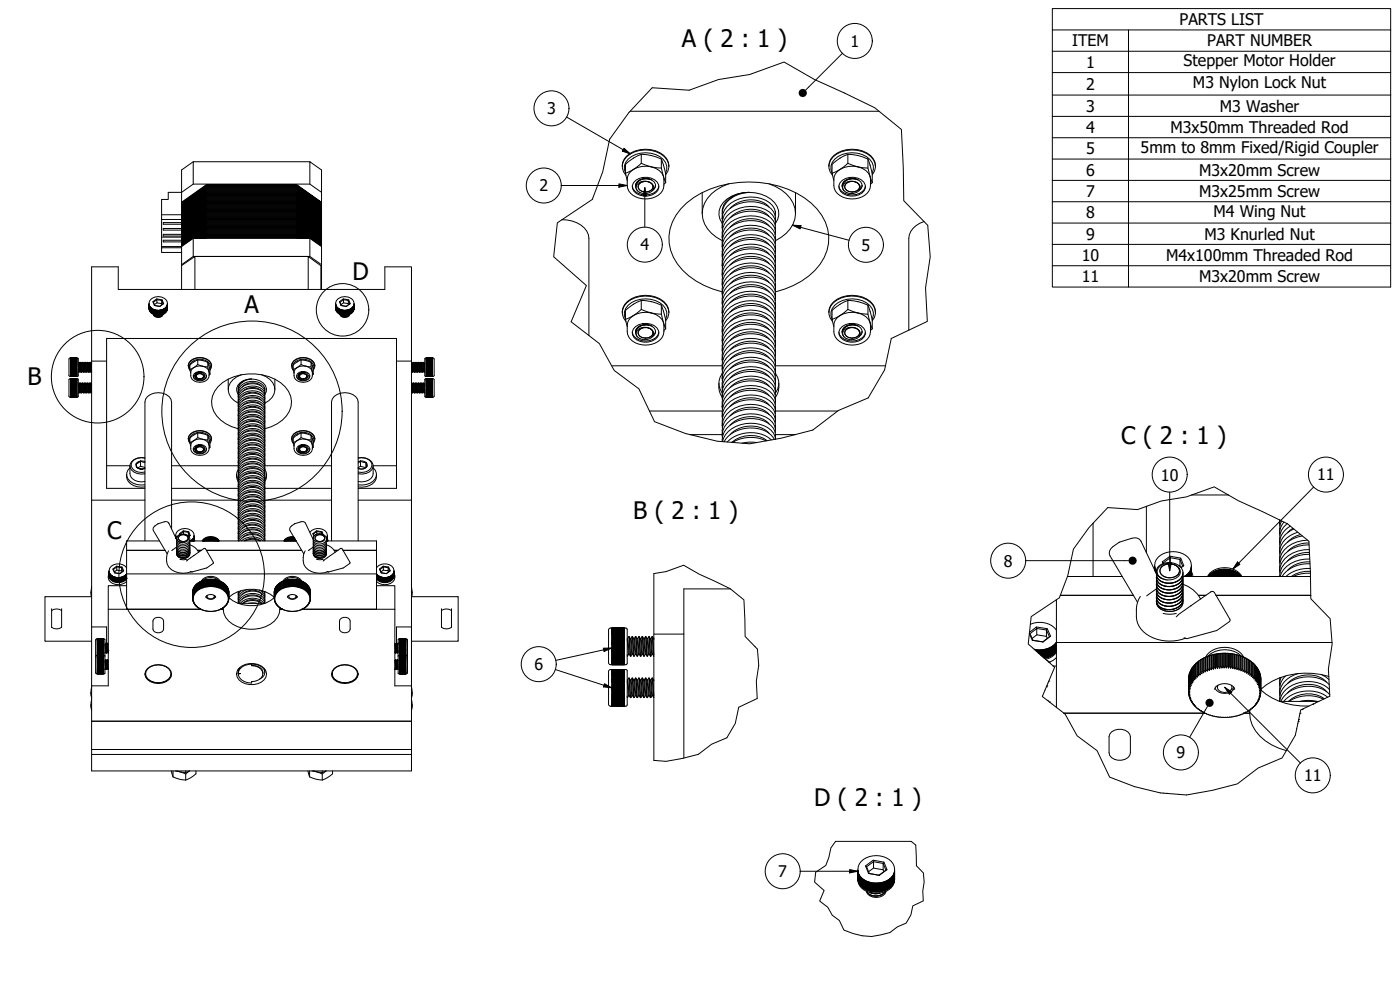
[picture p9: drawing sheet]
<svg xmlns="http://www.w3.org/2000/svg" width="420mm" height="297mm" viewBox="0 0 420 297" stroke-linecap="round" stroke-linejoin="round" font-family="sans-serif">
<defs><g id="words">
<g font-size="7.2">
<text x="204.7" y="14.1">A ( 2 : 1 )</text>
<text x="105.8" y="83.9">D</text>
<text x="73.4" y="94">A</text>
<text x="8.3" y="115.6">B</text>
<text x="336.5" y="133.3">C ( 2 : 1 )</text>
<text x="190" y="155.6">B ( 2 : 1 )</text>
<text x="32.1" y="161.6">C</text>
<text x="244.3" y="241.9">D ( 2 : 1 )</text>
</g>
<g font-size="4.8">
<text x="354" y="7.5">PARTS LIST</text>
<text x="255.2" y="14">1</text>
<text x="321.7" y="13.9">ITEM</text>
<text x="362.3" y="13.9">PART NUMBER</text>
<text x="325.9" y="20.3">1</text>
<text x="355.2" y="19.9">Stepper Motor Holder</text>
<text x="325.9" y="26.9">2</text>
<text x="358" y="26.5">M3 Nylon Lock Nut</text>
<text x="164.2" y="34.3">3</text>
<text x="325.9" y="33.5">3</text>
<text x="366.1" y="33.5">M3 Washer</text>
<text x="325.9" y="39.9">4</text>
<text x="351.3" y="39.9">M3x50mm Threaded Rod</text>
<text x="325.9" y="46.2">5</text>
<text x="342.3" y="45.9">5mm to 8mm Fixed/Rigid Coupler</text>
<text x="325.9" y="52.7">6</text>
<text x="359.9" y="52.7">M3x20mm Screw</text>
<text x="161.9" y="57.4">2</text>
<text x="325.9" y="59.1">7</text>
<text x="359.9" y="59.1">M3x25mm Screw</text>
<text x="325.9" y="65.5">8</text>
<text x="364.2" y="65">M4 Wing Nut</text>
<text x="325.9" y="71.9">9</text>
<text x="361.5" y="71.9">M3 Knurled Nut</text>
<text x="192.2" y="75.2">4</text>
<text x="258.6" y="75.2">5</text>
<text x="324.6" y="78.3">10</text>
<text x="350" y="78.3">M4x100mm Threaded Rod</text>
<text x="324.6" y="84.7">11</text>
<text x="359.9" y="84.7">M3x20mm Screw</text>
<text x="348.4" y="144.2">10</text>
<text x="395.3" y="144.2">11</text>
<text x="301.3" y="170">8</text>
<text x="160.4" y="201.1">6</text>
<text x="353.1" y="227.5">9</text>
<text x="391.4" y="234.4">11</text>
<text x="233.6" y="263.2">7</text>
</g>
</g></defs>
<!-- layer: Visible (ISO) -->
<g fill="none" stroke="#000" stroke-width=".3">
<path d="M189.1 33.4h74.7M58 48.5l-3.5 2.5v9.7M62 55.7l-7.5 5.4 7.5-5.4h27M62 55.8h27M62 56h27M62 56.1h27M62 56.2h27M62 56.4h27M62 56.5h27M62 56.7h27M62 56.8h27M62 56.9h27"/>
<path d="M62 57.1h27M62 57.2h27M62 57.4h27M62 57.5h27M62 57.6h27M62 57.8h27M62 57.9h27M62 58.1h27M62 58.2h27M62 58.4h27M62 58.5h27M62 58.6h27"/>
<path d="M62 58.8h27M62 58.9h27M62 59.1h27M62 59.2h27M62 59.3h27M62 59.5h27M62 59.6h27M62 59.8h27M62 59.9h27M62 55.5l-7.5 5.3M62 55.4l-7.5 5.3M89 59.9l7.5 5.5z"/>
<path d="M89 59.6l7.5 5.5zM89 59.3l7.5 5.5zM89 59.1l7.5 5.4zM89 58.8l7.5 5.4zM89 58.5l7.5 5.4zM89 58.2l7.5 5.5zM89 57.9l7.5 5.5zM89 57.6l7.5 5.5zM89 57.4l7.5 5.4zM89 57.1l7.5 5.4zM89 56.8l7.5 5.4zM89 56.5l7.5 5.5z"/>
<path d="M89 56.2l7.5 5.5zM89 56l7.5 5.4zM89 55.7l7.5 5.4zM89 55.4l7.5 5.4zM89 55.4h-27l27 .1M93 55.2v-6.7l3.5 2.5v9.7M93 48.5h-35v6.7M96.5 57.7l-3.5-2.5h-35l-3.5 2.5h-4v2.1h-2v4.6M186.7 49.9a4.9 4.9 0 0 1 4-4.6 8.6 8.6 0 0 1 9.4 2.3l.5 1 .1 1.3M187.7 51.9a4.1 4.1 0 0 1 3.1-5.6 7.7 7.7 0 0 1 8.9 2.5l.4 1v1.1l-.4 1.1M189.7 55.8a4.1 4.1 0 0 0 5.2 2.6 3.2 3.2 0 0 0 2.8-2.6M190 50.9a4.8 4.8 0 0 0-1.7 5.3 4.8 4.8 0 0 0 4.4 3.4 5.7 5.7 0 0 0 6.4-3.1v-3.6"/>
<path d="M190 50.9l-2.3 1.1 .5 2.1M190.2 50.8l-.2 .1M190.7 55.9h.1M190.7 55.8a2.96 2.96 0 0 1 4.2-2.1 1.89 1.89 0 0 1 1.8 1.4 1.89 1.89 0 0 1-.9 2.1M190.8 56.1l.6 1.2M190.8 55.4v.2M190.8 54.1a4.7 4.7 0 0 1 6.9 1.3 2.61 2.61 0 0 1-2 3.1 4.5 4.5 0 0 1-5.9-1.9v-.9l.3-.9zM191.5 55a2.93 2.93 0 0 1 4.7 1.3 2.87 2.87 0 0 1-4.1 1.5 1.61 1.61 0 0 1-.6-2.8zM191.8 55.2a2.58 2.58 0 0 1 4.2 .6 2.39 2.39 0 0 1-2 1.9 2.39 2.39 0 0 1-2.4-1.2l-.1-.6zM191.9 55.1a2.5 2.5 0 0 1 4.1 .9 2.44 2.44 0 0 1-2.1 1.6 2.44 2.44 0 0 1-2.4-1.2v-.7zM192.5 46.3l-2.3 1.1-2.5 1.9v2.7M192.5 46.3l3.1 .4 2.9 1"/>
<path d="M192.5 46.3v2.7M194.8 53.7a3.2 3.2 0 0 0-4 2M195.3 53.9a3.2 3.2 0 0 0-4.6 2M195.4 50a7.3 7.3 0 0 0-5.2 .8M195.4 50l-2.9-1-2.3 1.8M195.4 50l.2 .1M195.6 50.1a4.7 4.7 0 0 1 3.5 2.8M195.6 50.1l2.9 .3 .6 2.5M195.6 54a3.6 3.6 0 0 0-4.8 1.5v.6M196.7 55.6l-.2 .7-.5 .6M198.5 47.7l.6 1.8a14.4 14.4 0 0 1 .7 5.3M198.5 47.7v2.7"/>
<path d="M199.1 53l.7 1.8M199.8 52.4a4 4 0 0 0-1.6-6.3 8.5 8.5 0 0 0-11 2 3.8 3.8 0 0 0 .7 4.5M199.8 54.8l-.6 .5M210.7 57.8v6.3M218.7 55.2a11.1 11.1 0 0 0-7.8 7.3 8.4 8.4 0 0 0 4.1 8.7l1.8 1M220.2 58.7l-1.1 1M230.8 55.2a11.1 11.1 0 0 1 7.8 7.3 8.3 8.3 0 0 1-4.1 8.7l-1.8 1M238.7 57.8v6.3M248.7 49.9a4.9 4.9 0 0 1 4-4.6 8.6 8.6 0 0 1 9.3 2.3l.6 1 .1 1.3M249.7 51.9a4.1 4.1 0 0 1 3.1-5.6 7.7 7.7 0 0 1 8.9 2.5l.4 1v1.1l-.4 1.1M251.8 55.8a4.1 4.1 0 0 0 5.1 2.6 3.2 3.2 0 0 0 2.8-2.6M252 50.9a4.8 4.8 0 0 0-1.7 5.3 4.8 4.8 0 0 0 4.4 3.4 5.7 5.7 0 0 0 6.4-3.1v-3.6"/>
<path d="M252 50.9l-2.3 1.1 .5 2.1M252.1 50.8l-.1 .1M252.7 55.9h.1M252.7 55.8a2.97 2.97 0 0 1 4.2-2.1 1.89 1.89 0 0 1 1.8 1.4 1.89 1.89 0 0 1-.9 2.1M252.8 55.4v.2M252.8 54.1a4.7 4.7 0 0 1 6.9 1.3 2.62 2.62 0 0 1-2 3.1 4.5 4.5 0 0 1-5.9-1.9v-.9l.3-.9zM253.5 55a2.94 2.94 0 0 1 4.7 1.3 2.86 2.86 0 0 1-2.6 1.8 2.86 2.86 0 0 1-2.7-1.7v-.5zM253.8 55.2a2.58 2.58 0 0 1 4.2 .6 2.39 2.39 0 0 1-2 1.9 2.39 2.39 0 0 1-2.4-1.2l-.1-.6zM253.9 55.1a2.5 2.5 0 0 1 4.1 .9 2.44 2.44 0 0 1-2.1 1.6 2.44 2.44 0 0 1-2.4-1.2v-.7zM254.5 46.3l-2.4 1.1-2.4 1.9v2.7M254.5 46.3l3.1 .4 2.9 1M254.5 46.3v2.7"/>
<path d="M256.9 53.7a3.2 3.2 0 0 0-4.1 2M257.3 53.9a3.2 3.2 0 0 0-4.5 2M257.4 50a7.3 7.3 0 0 0-5.3 .8M257.4 50l-2.9-1-2.4 1.8M257.4 50l.2 .1M257.6 50.1a4.7 4.7 0 0 1 3.5 2.8M257.6 50.1l2.9 .3 .6 2.5M257.6 54a3.6 3.6 0 0 0-4.8 1.5l.1 1.2 .5 .6M258.7 55.6l-.2 .7-.5 .6M260.5 47.7l.6 1.8a14.5 14.5 0 0 1 .7 5.3M260.5 47.7v2.7M261.1 53l.7 1.8"/>
<path d="M261.8 52.4a4 4 0 0 0-1.6-6.3 8.5 8.5 0 0 0-11 2 3.7 3.7 0 0 0 .7 4.5M261.8 54.8l-.6 .5M48.5 64.4v1.5h6M48.5 65.9v8.4M48.5 64.4h6M48.5 74h6M54.5 73.7l7.5-5.3zM54.5 73.4l7.5-5.3zM54.5 73.1l7.5-5.3zM54.5 72.8l7.5-5.3zM54.5 72.6l7.5-5.3zM54.5 72.3l7.5-5.3z"/>
<path d="M54.5 72l7.5-5.3zM54.5 71.7l7.5-5.3zM54.5 71.4l7.5-5.3zM54.5 71.2l7.5-5.3zM54.5 70.9l7.5-5.3zM54.5 70.6l7.5-5.3zM54.5 70.3l7.5-5.3zM54.5 70l7.5-5.3zM54.5 69.7l7.5-5.3zM54.5 69.5l7.5-5.3zM54.5 69.2l7.5-5.3zM54.5 68.9l7.5-5.3z"/>
<path d="M54.5 68.6l7.5-5.3zM54.5 68.3l7.5-5.3zM54.5 68l7.5-5.3zM54.5 67.8l7.5-5.3zM54.5 67.5l7.5-5.3zM54.5 67.2l7.5-5.3zM54.5 66.9l7.5-5.3zM54.5 66.6l7.5-5.3zM54.5 66.3l7.5-5.3zM54.5 66.1l7.5-5.3zM54.5 65.8l7.5-5.3zM54.5 65.5l7.5-5.3z"/>
<path d="M54.5 65.2l7.5-5.3zM54.5 64.9l7.5-5.3zM54.5 64.6l7.5-5.3zM54.5 64.4l7.5-5.3zM54.5 64.1l7.5-5.3zM54.5 63.8l7.5-5.3zM54.5 63.5l7.5-5.3zM54.5 63.2l7.5-5.3zM54.5 63l7.5-5.4zM54.5 62.7l7.5-5.3zM54.5 62.4l7.5-5.3zM54.5 62.1l7.5-5.3z"/>
<path d="M54.5 61.8l7.5-5.3zM54.5 61.5l7.5-5.3zM54.5 61.3l7.5-5.3zM54.5 60.7v.3M54.5 74.3h-6v1.4h6M54.5 74v5.7M54.5 66.9l-5.5-.1v.5h5.5v.2M54.5 68.5l-5.5 .1v.4l5.5 .2M54.5 70.2v.1h-5.5v.5h5.5M54.5 72.1h-5.5v.5h5.5v-.2M54.5 61.1v.2M54.5 61.4v.1"/>
<path d="M54.5 61.7v.1M54.5 62v.1M54.5 62.2v.2M54.5 62.5v.2M54.5 62.8v.2M54.5 63.1v.1M54.5 63.4v.1M54.5 63.7v.1M54.5 63.9v.2M54.5 64.2v.2M54.5 64.5v.1M54.5 64.8v.1"/>
<path d="M54.5 65.1v.1M54.5 65.4v.1M54.5 65.6v.2M54.5 65.9v.2M54.5 66.2v.1M54.5 66.5v.1M54.5 67.1v.1M54.5 67.6v.2M54.5 67.9v.1M54.5 68.2v.1M54.5 68.7v.2M54.5 69.3v.2"/>
<path d="M54.5 69.6v.1M54.5 69.9v.1M54.5 70.4v.2M54.5 70.7v.2M54.5 71l-6 .2M54.5 71.3v.1M54.5 71.6v.1M54.5 71.9v.1M54.5 72.1v.2M54.5 72.7v.1M54.5 73v.1M54.5 73.3v.1"/>
<path d="M54.5 73.6v.1M54.5 73.8v.2M58 71.5h35v5.4h-35zM58 76.9l-3.5 2.5M58.2 71.5l3.8-2.8-7.5 5.3M58.4 71.5l3.6-2.5-3.4 2.5M58.5 76.9h34M58.8 71.5l3.2-2.3-3 2.3M59.2 71.5l2.8-2-2.6 2M59.6 71.5l2.4-1.7-2.2 1.7M60 71.5l2-1.4-1.8 1.4M60.4 71.5l1.6-1.1-1.4 1.1"/>
<path d="M60.8 71.5l1.2-.8-1 .8M61.2 71.5l.8-.6-.6 .6M61.6 71.5l.4-.3-.2 .3M62 71.2h27l-27 .2M62 60.1h27M62 60.2h27M62 60.3h27M62 60.5h27M62 60.6h27M62 60.8h27M62 60.9h27M62 61h27"/>
<path d="M62 61.2h27M62 61.3h27M62 61.5h27M62 61.6h27M62 61.8h27M62 61.9h27M62 62h27M62 62.2h27M62 62.3h27M62 62.5h27M62 62.6h27M62 62.7h27"/>
<path d="M62 62.9h27M62 63h27M62 63.2h27M62 63.3h27M62 63.4h27M62 63.6h27M62 63.7h27M62 63.9h27M62 64h27M62 64.2h27M62 64.3h27M62 64.4h27"/>
<path d="M62 64.6h27M62 64.7h27M62 64.9h27M62 65h27M62 65.1h27M62 65.3h27M62 65.4h27M62 65.6h27M62 65.7h27M62 65.9h27M62 66h27M62 66.1h27"/>
<path d="M62 66.3h27M62 66.4h27M62 66.6h27M62 66.7h27M62 66.8h27M62 67h27M62 67.1h27M62 67.3h27M62 67.4h27M62 67.5h27M62 67.7h27M62 67.8h27"/>
<path d="M62 68h27M62 68.1h27M62 68.3h27M62 68.4h27M62 68.5h27M62 68.7h27M62 68.8h27M62 69h27M62 69.1h27M62 69.2h27M62 69.4h27M62 69.5h27"/>
<path d="M62 69.7h27M62 69.8h27M62 70h27M62 70.1h27M62 70.2h27M62 70.4h27M62 70.5h27M62 70.7h27M62 70.8h27M62 70.9h27M62 71.1h27M89 68.4l7.5 5.4z"/>
<path d="M89 68.1l7.5 5.5zM89 67.8l7.5 5.5zM89 67.5l7.5 5.5zM89 67.3l7.5 5.4zM89 67l7.5 5.4zM89 66.7l7.5 5.4zM89 66.4l7.5 5.5zM89 66.1l7.5 5.5zM89 65.9l7.5 5.4zM89 65.6l7.5 5.4zM89 65.3l7.5 5.4zM89 65l7.5 5.4z"/>
<path d="M89 64.7l7.5 5.5zM89 64.4l7.5 5.5zM89 64.2l7.5 5.4zM89 63.9l7.5 5.4zM89 63.6l7.5 5.4zM89 63.3l7.5 5.4zM89 63l7.5 5.5zM89 62.7l7.5 5.5zM89 62.5l7.5 5.4zM89 62.2l7.5 5.4zM89 61.9l7.5 5.4zM89 61.6l7.5 5.5z"/>
<path d="M89 61.3l7.5 5.5zM89 61l7.5 5.5zM89 60.8l7.5 5.4zM89 60.5l7.5 5.4zM89 60.2l7.5 5.4zM89 71.2l.4 .3M89 71.4l.2 .1M89.6 71.5l-.6-.6 .8 .6M90 71.5l-1-.8 1.2 .8M90.4 71.5l-1.4-1.1 1.6 1.1M90.8 71.5l-1.8-1.4 2 1.4M91.2 71.5l-2.2-1.7 2.4 1.7"/>
<path d="M91.6 71.5l-2.6-2 2.8 2M92 71.5l-3-2.3 3.2 2.3M92.4 71.5l-3.4-2.5 3.6 2.5M92.8 71.5l-3.8-2.8 4 2.8M93 71.5l3.5 2.5M93 76.9l3.5 2.5M96.5 74v12.8M96.5 60.8v.2M96.5 61.1v.2M96.5 61.4v.1M96.5 61.7v.1M96.5 62v.1"/>
<path d="M96.5 62.2v.2M96.5 62.5v.2M96.5 62.8v.2M96.5 63.1v.1M96.5 63.4v.1M96.5 63.7v.1M96.5 63.9v.2M96.5 64.2v.2M96.5 64.5v.1M96.5 64.8v.1M96.5 65.1v.1M96.5 65.4v.1"/>
<path d="M96.5 65.6v.2M96.5 65.9v.2M96.5 66.2v.1M96.5 66.5v.1M96.5 66.8v.1M96.5 67.1v.1M96.5 67.3v.2M96.5 67.6v.2M96.5 67.9v.1M96.5 68.2v.1M96.5 68.5v.1M96.5 68.7v.2"/>
<path d="M96.5 69v.2M96.5 69.3v.2M96.5 69.6v.1M96.5 69.9v.1M96.5 70.2v.1M96.5 70.4v.2M96.5 70.7v.2M96.5 71v.2M96.5 71.3v.1M96.5 71.6v.1M96.5 71.9v.1M96.5 72.1v.2"/>
<path d="M96.5 72.4v.2M96.5 72.7v.1M96.5 73v.1M96.5 73.3v.1M96.5 73.6v.1M96.5 73.8v.2M168.7 65.9a8 8 0 0 1 7.9 4.6l.1 30.2M216.7 65.5l.1 .7M216.7 65.5h.2h-.2M216.7 79.7l.1 .6M216.7 79.7h.2h-.2M216.7 67a5 5 0 0 1 1.5-7.3 11.4 11.4 0 0 1 14.2 1.1 4.8 4.8 0 0 1 .3 6.2"/>
<path d="M216.7 68.4l.1 .6M216.7 74l.1 .7M216.7 76.8l.1 .7M216.8 63.7a5.8 5.8 0 0 1 4.7-5.5l3.2-.5a8.4 8.4 0 0 0-7.8 5.2l-.2 2.6M216.8 63v.4M230.8 79.1a8.4 8.4 0 0 0-11.7 .4M230.8 65a8.4 8.4 0 0 0-11.7 .4M230.8 67.8a8.4 8.4 0 0 0-11.7 .4M230.8 70.6a8.4 8.4 0 0 0-11.7 .4M230.8 73.4a8.4 8.4 0 0 0-11.7 .4M230.8 76.3a8.4 8.4 0 0 0-11.7 .4M230.8 62.1a8.4 8.4 0 0 0-11.7 .4"/>
<path d="M232.7 64.8a5 5 0 0 0-4.3-5.3 9.8 9.8 0 0 0-11 3.6l-.5 1.2-.2 1.2M232.7 67.6a5 5 0 0 0-4.3-5.2 9.8 9.8 0 0 0-11 3.5l-.5 1.2-.2 1.3M232.7 70.4a5 5 0 0 0-4.3-5.2 9.8 9.8 0 0 0-11 3.5l-.5 1.2-.1 2M232.7 73.3a5 5 0 0 0-4.3-5.3 9.8 9.8 0 0 0-11 3.6l-.5 1.2-.2 1.2M232.7 76.1a5 5 0 0 0-4.3-5.2 9.8 9.8 0 0 0-11 3.5l-.5 1.2-.2 1.2M232.7 78.9a5 5 0 0 0-4.3-5.2 9.8 9.8 0 0 0-11 3.5l-.5 1.2-.2 1.3M232.7 66.9a5 5 0 0 0-3.5-5.7 10 10 0 0 0-11.9 3.4l-.4 1.1-.2 2.6M232.7 69.7a5 5 0 0 0-3.5-5.6 10 10 0 0 0-11.9 3.3l-.4 1.1-.2 2.6M232.7 72.6a5 5 0 0 0-3.5-5.7 10 10 0 0 0-11.9 3.3l-.4 1.2-.2 2.6M232.7 75.4a5 5 0 0 0-3.5-5.7 10 10 0 0 0-11.9 3.3l-.4 1.2-.2 2.6M232.7 78.2a5 5 0 0 0-3.5-5.7 10 10 0 0 0-11.9 3.4l-.4 1.1-.2 2.6M232.7 63.4v.7"/>
<path d="M277.3 66.5a5.9 5.9 0 0 0-4.6 5.1v27.5M44.7 91.2v1.4zM44.7 91.2l.1-.6a3.1 3.1 0 0 1 5.4 0v1.9a2.85 2.85 0 0 1-4.6 1.6l-.6-.7-.3-.9M44.7 92.5h.1M44.7 91.3l.1 1.4zM44.7 92.6h.1M44.8 91.4v1.4zM44.8 92.7h.1M44.8 91.5v1.4zM44.8 92.8h.1M44.8 91.6v1.4zM44.8 93h.1"/>
<path d="M44.9 91.7v1.5zM44.9 93.1h.1M44.9 91.9l.1 1.4zM45 93.2h-.1M45 92v1.4zM45 93.3h.1M45.1 92.1v1.4zM45.1 92.1v1.3M45.1 93.4h.1M45.2 92.2v1.4zM45.2 92.2v1.3M45.2 93.5h.1"/>
<path d="M45.2 92.3l.1 1.4zM45.3 92.3l-.1 1.3M45.4 92.4v1.4zM45.4 92.4v1.3M45.4 93.7h.1M45.5 92.5v1.4zM45.5 92.5v1.3M45.5 93.8h.1M45.6 92.6l.1 1.4zM45.6 92.6l.1 1.3M45.6 93.9h.1M45.7 92.6l.1 1.4z"/>
<path d="M45.7 92.7l.1 1.3M45.7 94h.1M45.9 92.7v1.4zM45.9 90.5l1.1-.8 1.7 .3 .4 1.1-1.2 .8-1.6-.2zM45.9 90.5l.4 1.2M45.9 92.7v1.4M45.9 94v.1M46 92.8l.1 1.4zM46 94.3a1.66 1.66 0 0 0 1.5 1 1.66 1.66 0 0 0 1.5-1M46 92.8l.1 1.3M46 94.1h.1M46 90.7l1.1-.8v1l1.4 .2v-.9l.4 1"/>
<path d="M46.1 94.4a1.76 1.76 0 0 0 2.7 0M46.1 92.9l.1 1.3zM46.2 92.9v1.3M46.2 94.2h-.1M46.3 92.9l.1 1.4zM46.3 92.9l.1 1.3M46.3 94.2v.1M46.5 93v1.3zM46.5 91.7l1.4 .2M46.5 93v1.3M46.5 94.3h.1M46.6 94.5l1.5 .1"/>
<path d="M46.6 93l.1 1.4zM46.6 93l.1 1.3M46.6 94.3h.1M46.6 94.5l1.4 .1M46.8 93l.1 1.4zM46.8 93l.1 1.4M46.8 94.4h.1M46.9 93.1l.1 1.3zM47 93.1v1.3M47 94.4h-.1M47 89.7l.1 .2 1.4 .3 .2-.2M47.1 90.9l-.8 .5"/>
<path d="M47.1 93.1l.1 1.3zM47.1 93.1l.1 1.3M47.1 94.4h.1M47.3 93.1l.1 1.3zM47.3 93.1l.1 1.3M47.3 94.4h.1M47.5 93.1l.1 1.4zM47.5 94.4h.1M47.6 93.1v1.4M47.6 93.1v1.3zM47.7 93.1v1.3M47.7 94.4h-.1"/>
<path d="M47.8 93.1v1.3zM47.9 93.1v1.3M47.9 94.4h-.1M48 93.1v1.3zM48.1 93.1l-.1 1.3M48.1 93.1v1.3zM48.2 93v1.4M48.2 94.3l-.1 .1M48.3 93v1.4zM48.4 93l-.1 1.3M48.5 93v1.3zM48.5 91.1l.1 .3"/>
<path d="M48.6 93v1.3M48.6 94.3h-.1M48.6 92.9v1.4zM48.7 92.9l-.1 1.3M48.8 92.9v1.3zM48.9 92.9l-.1 1.3M48.9 92.8v1.4zM49 92.8v1.3M49 94.1h-.1M49.1 92.7v1.4zM49.1 91.1l-1.2 .8M49.1 92.7l.1 1.4"/>
<path d="M49.1 94v.1M49.2 92.7v1.3zM49.3 92.6v1.4M49.3 94h-.1M49.4 92.6v1.3zM49.4 92.6v1.3M49.4 93.9h.1M49.5 92.5v1.4zM49.5 92.5v1.3M49.6 92.4v1.4zM49.6 92.4l.1 1.3M49.6 93.7h.1"/>
<path d="M49.7 92.3l.1 1.3M49.7 93.6h.1M49.8 92.3l-.1 1.4zM49.8 92.2l.1 1.3M49.8 93.5h.1M49.9 92.2l-.1 1.4zM49.9 92.1v1.3M49.9 93.4h.1M49.9 92.1v1.4zM50 93.3h.1M50 91.9v1.5zM50 93.2h.1"/>
<path d="M50.1 91.8l-.1 1.4zM50.1 93.1h.1M50.1 91.7v1.4zM50.1 92.9h.1M50.2 91.6l-.1 1.4zM50.2 92.8h.1M50.2 91.5v1.4zM50.2 92.7h.1M50.2 91.4v1.4zM50.2 92.6h.1M50.2 91.2v1.5zM54.5 86.8v-7.1l4-2.8v9.9"/>
<path d="M92.5 86.8v-9.9l3.8 2.8v7.1M100.7 91.2v1.4zM100.7 91.2l.1-.6a3.1 3.1 0 0 1 5.4 0v1.9a2.85 2.85 0 0 1-4.6 1.6l-.6-.7-.3-.9M100.7 92.5h.1M100.7 91.3l.1 1.4zM100.7 92.6h.1M100.8 91.4v1.4zM100.8 92.7h.1M100.8 91.5v1.4zM100.8 92.8h.1M100.8 91.6v1.4zM100.8 93h.1"/>
<path d="M100.9 91.7v1.5zM100.9 93.1h.1M100.9 91.9l.1 1.4zM101 93.2h-.1M101 92v1.4zM101 93.3h.1M101.1 92.1v1.4zM101.1 92.1v1.3M101.2 92.2v1.4zM101.2 92.2v1.3M101.3 92.3v1.4zM101.3 92.3v1.3"/>
<path d="M101.3 93.6h.1M101.4 92.4v1.4zM101.4 92.4v1.3M101.4 93.7h.1M101.5 92.5v1.4zM101.5 92.5v1.3M101.5 93.8h.1M101.6 92.6l.1 1.4zM101.6 92.6l.1 1.3M101.6 93.9h.1M101.7 92.6l.1 1.4zM101.7 92.7l.1 1.3"/>
<path d="M101.7 94h.1M101.8 92.7l.1 1.4zM101.9 90.5l1.1-.8 1.6 .3 .5 1.1-1.2 .8-1.6-.2zM101.9 90.5l.4 1.2M101.9 92.7v1.4M101.9 94l-.1 .1M102 92.8l.1 1.4zM102 94.3a1.66 1.66 0 0 0 1.5 1 1.66 1.66 0 0 0 1.5-1M102 92.8l.1 1.3M102 94.1h.1M102 90.7l1.1-.8v1l1.4 .2v-.9l.4 1M102.1 94.4a1.75 1.75 0 0 0 2.7 0"/>
<path d="M102.1 92.9l.1 1.3zM102.2 92.9v1.3M102.2 94.2h-.1M102.3 92.9l.1 1.4zM102.3 92.9l.1 1.3M102.3 94.2v.1M102.5 93v1.3zM102.5 91.7l1.4 .2M102.5 93v1.3M102.5 94.3h.1M102.6 94.5l1.4 .1-1.4-.1M102.6 93l.1 1.4z"/>
<path d="M102.6 93l.1 1.3M102.6 94.3h.1M102.7 94.6h1.3M102.8 93l.1 1.4zM102.8 93l.1 1.4M102.8 94.4h.1M102.9 93.1l.1 1.3zM103 93.1v1.3M103 94.4h-.1M103 89.7l.1 .2 1.4 .3 .1-.2M103.1 90.9l-.8 .5M103.1 93.1l.1 1.3z"/>
<path d="M103.1 93.1l.1 1.3M103.1 94.4h.1M103.3 93.1l.1 1.3zM103.3 93.1l.1 1.3M103.3 94.4h.1M103.5 93.1l.1 1.4zM103.5 94.4h.1M103.6 93.1v1.4M103.6 93.1v1.3zM103.7 93.1v1.3M103.7 94.4h-.1M103.8 93.1v1.3z"/>
<path d="M103.9 93.1v1.3M103.9 94.4h-.1M104 93.1v1.3zM104.1 93.1l-.1 1.3M104.1 93.1v1.3zM104.2 93v1.4M104.2 94.3l-.1 .1M104.3 93v1.4zM104.4 93v1.3h.1M104.4 94.3h-.1M104.5 93v1.3zM104.5 91.1l.1 .3"/>
<path d="M104.5 93l.1 1.3M104.6 92.9v1.4zM104.7 92.9v1.3M104.7 94.2h-.1M104.8 92.9v1.3zM104.9 92.9l-.1 1.3M104.9 92.8v1.4zM105 92.8v1.3M105 94.1h-.1M105.1 92.7v1.4zM105.1 91.1l-1.2 .8M105.1 92.7l.1 1.4"/>
<path d="M105.1 94v.1M105.2 92.7v1.3zM105.3 92.6v1.4M105.3 94h-.1M105.4 92.6v1.3zM105.4 92.6v1.3M105.5 92.5v1.4zM105.5 92.5v1.3M105.5 93.8h.1M105.6 92.4v1.4zM105.6 92.4v1.3M105.7 92.3l.1 1.3"/>
<path d="M105.7 93.6h.1M105.8 92.3l-.1 1.4zM105.8 92.2v1.3M105.8 93.5h.1M105.8 92.2v1.4zM105.9 92.1v1.3M105.9 93.4h.1M105.9 92.1v1.4zM106 93.3h.1M106 91.9v1.5zM106 93.2h.1M106.1 91.8l-.1 1.4z"/>
<path d="M106.1 93.1h.1M106.1 91.7v1.4zM106.2 92.9h.1M106.2 91.6v1.4zM106.2 92.8h.1M106.2 91.5v1.4zM106.2 92.7h.1M106.2 91.4v1.4zM106.2 92.6h.1M106.2 91.2v1.5zM186.7 93.8a4.9 4.9 0 0 1 4-4.7 8.6 8.6 0 0 1 9.4 2.3l.5 1.1 .1 1.3M187.7 95.7a4.1 4.1 0 0 1 3.1-5.5 7.7 7.7 0 0 1 8.9 2.4l.4 1.1v1l-.4 1.1"/>
<path d="M189.7 99.7a4.1 4.1 0 0 0 5.2 2.5 3.2 3.2 0 0 0 2.8-2.5M190 94.7a4.8 4.8 0 0 0-1.7 5.3 4.8 4.8 0 0 0 4.4 3.5 5.7 5.7 0 0 0 6.4-3.2v-3.6M190 94.7l-2.3 1.1 .5 2.2M190.2 94.6l-.2 .1M190.7 99.6a2.97 2.97 0 0 1 4.2-2.1 1.89 1.89 0 0 1 1.8 1.5 1.89 1.89 0 0 1-.9 2.1M190.8 100l.6 1.1M190.8 99.3v.1M190.8 98a4.7 4.7 0 0 1 6.9 1.3 2.61 2.61 0 0 1-2 3 4.5 4.5 0 0 1-5.9-1.9v-.9l.3-.8zM191.5 98.9a2.94 2.94 0 0 1 4.7 1.2 2.87 2.87 0 0 1-4.1 1.5 1.61 1.61 0 0 1-.6-2.7zM191.8 99.1a2.58 2.58 0 0 1 4.2 .6 2.39 2.39 0 0 1-2 1.8 2.39 2.39 0 0 1-2.4-1.1l-.1-.7zM191.9 98.9a2.5 2.5 0 0 1 4.1 .9 2.44 2.44 0 0 1-2.1 1.7 2.44 2.44 0 0 1-2.4-1.3v-.7zM192.5 90.2l-2.3 1.1-2.5 1.8v2.7"/>
<path d="M192.5 90.2l3.1 .3 2.9 1.1M192.5 90.2v2.6M194.8 97.5a3.2 3.2 0 0 0-4 2M195.3 97.7a3.2 3.2 0 0 0-4.6 2.1M195.4 93.9a7.3 7.3 0 0 0-5.2 .7M195.4 93.9l-2.9-1.1-2.3 1.8M195.4 93.9h.2M195.6 93.9a4.7 4.7 0 0 1 3.5 2.8M195.6 93.9l2.9 .4 .6 2.4M195.6 97.8a3.6 3.6 0 0 0-4.8 1.5v.7M196.7 99.4l-.2 .8-.5 .5M198.5 91.6l.6 1.7a14.4 14.4 0 0 1 .7 5.4"/>
<path d="M198.5 91.6v2.7M199.1 96.9l.7 1.8M199.8 96.3a4 4 0 0 0-1.6-6.3 8.5 8.5 0 0 0-11 2 3.8 3.8 0 0 0 .7 4.5M199.8 98.7l-.6 .4M216.7 87.6a22.3 22.3 0 0 1-14.6-10.4 13.2 13.2 0 0 1 4-16.3 30.9 30.9 0 0 1 30.4-4.1 18.8 18.8 0 0 1 11.9 11.9 13.7 13.7 0 0 1-5.7 14.1 26.2 26.2 0 0 1-10 4.8M216.7 93.8l.1 .7M216.7 93.8h.2h-.2M216.7 85.3l.1 .7M216.7 96.6l.1 .7M230.8 93.2a8.4 8.4 0 0 0-11.7 .4M230.8 96.1a8.4 8.4 0 0 0-11.7 .4M230.8 98.9a8.4 8.4 0 0 0-11.7 .4"/>
<path d="M230.8 81.9a8.4 8.4 0 0 0-11.7 .4M230.8 84.8a8.4 8.4 0 0 0-11.7 .4M230.8 87.6a8.4 8.4 0 0 0-11.7 .4M230.8 90.4a8.4 8.4 0 0 0-11.7 .4M232.7 81.8a5 5 0 0 0-4.3-5.3 9.8 9.8 0 0 0-11 3.6l-.5 1.2-.1 1.9M232.7 84.6a5 5 0 0 0-4.3-5.3 9.8 9.8 0 0 0-11 3.6l-.5 1.2-.2 1.2M232.7 87.4a5 5 0 0 0-4.3-5.2 9.8 9.8 0 0 0-11 3.5l-.5 1.2-.1 1.9M232.7 90.2a5 5 0 0 0-4.3-5.2 9.8 9.8 0 0 0-11 3.5l-.5 1.2-.1 1.9M232.7 93.1a5 5 0 0 0-4.3-5.3 9.8 9.8 0 0 0-11 3.6l-.5 1.2-.2 1.2M232.7 95.9a5 5 0 0 0-4.3-5.3 9.8 9.8 0 0 0-11 3.6l-.5 1.2-.2 1.2M232.7 98.7a5 5 0 0 0-4.3-5.2 9.8 9.8 0 0 0-11 3.5l-.5 1.2-.1 1.9M232.7 81a5 5 0 0 0-3.5-5.6 10 10 0 0 0-11.9 3.3l-.4 1.2-.2 2.6"/>
<path d="M232.7 83.9a5 5 0 0 0-3.5-5.7 10 10 0 0 0-11.9 3.3l-.4 1.2-.2 2.6M232.7 86.7a5 5 0 0 0-3.5-5.7 10 10 0 0 0-11.9 3.4l-.4 1.1-.2 2.6M232.7 89.5a5 5 0 0 0-3.5-5.6 10 10 0 0 0-11.9 3.3l-.4 1.1-.2 2.6M232.7 92.4a5 5 0 0 0-3.5-5.7 10 10 0 0 0-11.9 3.3l-.4 1.2-.2 2.6M232.7 95.2a5 5 0 0 0-3.5-5.7 10 10 0 0 0-11.9 3.3l-.4 1.2-.2 2.6M232.7 98a5 5 0 0 0-3.5-5.7 10 10 0 0 0-11.9 3.4l-.4 1.1-.2 2.6M248.7 93.8a4.9 4.9 0 0 1 4-4.7 8.6 8.6 0 0 1 9.3 2.3l.6 1.1 .1 1.3M249.7 95.7a4.1 4.1 0 0 1 3.1-5.5 7.7 7.7 0 0 1 8.9 2.4l.4 1.1v1l-.4 1.1M251.8 99.7a4.1 4.1 0 0 0 5.1 2.5 3.2 3.2 0 0 0 2.8-2.5M252 94.7a4.8 4.8 0 0 0-1.7 5.3 4.8 4.8 0 0 0 4.4 3.5 5.7 5.7 0 0 0 6.4-3.2v-3.6M252 94.7l-2.3 1.1 .5 2.2M252.1 94.6l-.1 .1"/>
<path d="M252.7 99.6a2.97 2.97 0 0 1 4.2-2.1 1.89 1.89 0 0 1 1.8 1.5 1.89 1.89 0 0 1-.9 2.1M252.8 99.3v.1M252.8 98a4.7 4.7 0 0 1 6.9 1.3 2.62 2.62 0 0 1-2 3 4.5 4.5 0 0 1-5.9-1.9v-.9l.3-.8zM253.5 98.9a2.94 2.94 0 0 1 4.7 1.2 2.86 2.86 0 0 1-2.6 1.8 2.86 2.86 0 0 1-2.7-1.7l.2-.9zM253.8 99.1a2.58 2.58 0 0 1 4.2 .6 2.39 2.39 0 0 1-2 1.8 2.39 2.39 0 0 1-2.4-1.1l-.1-.7zM253.9 98.9a2.5 2.5 0 0 1 4.1 .9 2.44 2.44 0 0 1-2.1 1.7 2.44 2.44 0 0 1-2.4-1.3v-.7zM254.5 90.2l-2.4 1.1-2.4 1.8v2.7M254.5 90.2l3.1 .3 2.9 1.1M254.5 90.2v2.6M256.9 97.5a3.2 3.2 0 0 0-4.1 2M257.3 97.7a3.2 3.2 0 0 0-4.6 2.1M257.4 93.9a7.3 7.3 0 0 0-5.3 .7"/>
<path d="M257.4 93.9l-2.9-1.1-2.4 1.8M257.4 93.9h.2M257.6 93.9a4.7 4.7 0 0 1 3.5 2.8M257.6 93.9l2.9 .4 .6 2.4M257.6 97.8a3.6 3.6 0 0 0-4.8 1.5l.1 1.3 .5 .5M258.7 99.4l-.2 .8-.5 .5M260.5 91.6l.6 1.7a14.5 14.5 0 0 1 .7 5.4M260.5 91.6v2.7M261.1 96.9l.7 1.8M261.8 96.3a4 4 0 0 0-1.6-6.3 8.5 8.5 0 0 0-11 2 3.7 3.7 0 0 0 .7 4.5M261.8 98.7l-.6 .4M21.2 115l1.9 .1z"/>
<path d="M21.2 115.1l1.9 .1zM21.2 115.3l1.9 .1zM21.2 115.5l1.9 .1zM21.2 115.6l1.9 .1zM21.2 115.8l1.9 .1zM21.2 116l1.9 .1zM21.2 116.1l1.9 .1zM21.2 116.3l1.9 .1zM21.2 116.5l1.9 .1zM21.2 116.7l1.9 .1zM21.2 116.8l1.9 .1zM21.2 117l1.9 .1z"/>
<path d="M21.2 117.2l1.9 .1zM21.2 117.3l1.9 .1zM21.2 117.5l1.9 .1zM21.2 117.6l1.9 .1zM21.2 117.8l1.9 .1zM21.2 117.9l1.9 .1zM21.2 118.1l1.9 .1zM21.2 118.2l1.9 .1zM21.2 118.3l1.9 .1zM21.2 118.5h1.9zM21.2 118.6h1.9zM21.2 118.7h1.9z"/>
<path d="M21.2 118.8h1.9zM21.2 118.9h1.9zM21.2 118.9l1.9 .1zM21.2 119h1.9zM21.2 119l1.9 .1zM21.2 119.1h1.9zM21.2 113.7h2.1l.2 .2M21.2 113.7h1.9zM21.2 113.8h1.9zM21.2 113.8l1.9 .1zM21.2 113.9h1.9zM21.2 114h1.9z"/>
<path d="M21.2 114l1.9 .1zM21.2 114.1l1.9 .1zM21.2 114.2l1.9 .1zM21.2 114.3l1.9 .1zM21.2 114.5h1.9zM21.2 114.6l1.9 .1zM21.2 114.7l1.9 .1zM21.2 114.9h1.9zM21.2 113.7l-.5 .3v4.9l.5 .3M21.2 108.8l1.9 .1zM21.2 108.9l1.9 .1zM21.2 109.1l1.9 .1z"/>
<path d="M21.2 109.2l1.9 .1zM21.2 109.4l1.9 .1zM21.2 109.6l1.9 .1zM21.2 109.7l1.9 .1zM21.2 109.9l1.9 .1zM21.2 110.1l1.9 .1zM21.2 110.3l1.9 .1zM21.2 110.4l1.9 .1zM21.2 110.6l1.9 .1zM21.2 110.8l1.9 .1zM21.2 110.9l1.9 .1zM21.2 111.1l1.9 .1z"/>
<path d="M21.2 111.3l1.9 .1zM21.2 111.4l1.9 .1zM21.2 111.6l1.9 .1zM21.2 111.7l1.9 .1zM21.2 111.9h1.9zM21.2 112l1.9 .1zM21.2 112.1l1.9 .1zM21.2 112.2l1.9 .1zM21.2 112.3l1.9 .1zM21.2 112.5h1.9zM21.2 112.5l1.9 .1zM21.2 112.6l1.9 .1z"/>
<path d="M21.2 112.7h1.9zM21.2 112.8h1.9zM21.2 112.9h1.9zM21.2 107.4h2.1l.2 .2v5.1l-.4 .2M21.2 107.4l1.9 .1zM21.2 107.5h1.9zM21.2 107.5l1.9 .1zM21.2 107.6h1.9zM21.2 107.7h1.9zM21.2 107.7l1.9 .1zM21.2 107.8l1.9 .1zM21.2 107.9l1.9 .1z"/>
<path d="M21.2 108l1.9 .1zM21.2 108.1l1.9 .1zM21.2 108.2l1.9 .1zM21.2 108.4h1.9zM21.2 108.5l1.9 .1zM21.2 108.6l1.9 .1zM21.2 107.4l-.5 .3v4.9l.5 .3M21.2 114.9h1.9M21.2 114.7h1.9M21.2 114.6h1.9M21.2 114.5h1.9M21.2 114.4h1.9"/>
<path d="M21.2 114.3h1.9M21.2 114.2h1.9M21.2 114.1h1.9M21.2 114h1.9M21.2 118.8h1.9M21.2 118.7h1.9M21.2 118.6h1.9M21.2 118.5h1.9M21.2 118.4h1.9M21.2 118.3h1.9M21.2 118.1h1.9M21.2 118h1.9"/>
<path d="M21.2 117.9h1.9M21.2 117.7h1.9M21.2 117.6h1.9M21.2 117.4h1.9M21.2 117.2h1.9M21.2 117.1h1.9M21.2 116.9h1.9M21.2 116.7h1.9M21.2 116.6h1.9M21.2 116.3h1.9M21.2 116.1h1.9M21.2 116h1.9"/>
<path d="M21.2 115.8h1.9M21.2 115.6h1.9M21.2 115.5h1.9M21.2 115.3h1.9M21.2 115.2h1.9M21.2 115h1.9M21.2 108.7h1.9M21.2 108.5h1.9M21.2 108.4h1.9M21.2 108.3h1.9M21.2 108.2h1.9M21.2 108h1.9"/>
<path d="M21.2 107.9h1.9M21.2 107.8h1.9M21.2 112.6h1.9M21.2 112.5h1.9M21.2 112.4h1.9M21.2 112.3h1.9M21.2 112.2h1.9M21.2 112h1.9M21.2 111.9h1.9M21.2 111.8h1.9M21.2 111.6h1.9M21.2 111.5h1.9"/>
<path d="M21.2 111.3h1.9M21.2 111.2h1.9M21.2 111h1.9M21.2 110.9h1.9M21.2 110.7h1.9M21.2 110.5h1.9M21.2 110.4h1.9M21.2 110.1h1.9M21.2 109.9h1.9M21.2 109.8h1.9M21.2 109.6h1.9M21.2 109.4h1.9"/>
<path d="M21.2 109.3h1.9M21.2 109.1h1.9M21.2 108.9h1.9M21.2 108.8h1.9M23.5 119l-.4 .2M23.5 117.6v.3M23.5 115.4l.2 2.2M23.5 111.4v.2M23.5 109.1l.2 2.3M23.5 113.9v5.1M23.5 117.9h.1M23.5 115.2h.1"/>
<path d="M23.5 111.7h.1M23.5 109h.1M23.6 115.2l.2 2.4M23.6 109l.2 2.4M23.7 117.6h.1M23.7 117.6l-.2 .3M23.7 111.4h.1M23.7 111.4l-.2 .2M23.7 114.9l-.1 .3M23.7 108.7l-.1 .3M23.7 114.9l.3 3M23.7 108.7l.3 2.9"/>
<path d="M23.7 114.9h.1M23.7 108.7h.1M23.8 114.9l.2 3M23.8 108.7l.2 2.9M23.8 115l.2 .2M23.8 108.7l.2 .3M23.8 117.6l.2 .3M23.8 111.4l.2 .2M24 115.2h.1M24 109h.1M24 115.2l.2 2.4M24 109l.2 2.4"/>
<path d="M24 117.9h.1M24 111.7h.1M24.1 115.2l.2 2.4M24.1 109l.2 2.4M24.2 117.6h.1M24.2 111.4h.1M24.2 117.6l-.1 .3M24.2 111.4l-.1 .2M24.2 115l.3 2.9M24.2 108.7l.3 2.9M24.2 115l-.1 .2M24.2 108.7l-.1 .3"/>
<path d="M24.2 114.9h.1M24.2 108.7h.1M24.3 114.9l.2 3M24.3 108.7l.2 2.9M24.3 114.9l.2 .3M24.3 108.7l.2 .3M24.3 117.6l.2 .3M24.3 111.4l.2 .2M24.5 115.2h.1M24.5 109h.1M24.5 115.2l.2 2.4M24.5 109l.2 2.4"/>
<path d="M24.5 117.9h.1M24.5 111.7h.1M24.6 115.2l.1-.2 .3 2.9M24.6 109l.1-.3 .3 2.9M24.6 115.2l.2 2.4M24.6 109l.2 2.4M24.7 117.6h.1M24.7 117.6l-.2 .3M24.7 111.4h.1M24.7 111.4l-.2 .2M24.7 114.9h.1M24.7 108.7h.1"/>
<path d="M24.8 114.9l.2 3M24.8 108.7l.2 2.9M24.8 117.6l.2 .3M24.8 115l.2 .2M24.8 111.4l.2 .2M24.8 108.7l.2 .3M25 115.2l.2 2.4M25 109l.2 2.4M25 115.2h.1M25 109h.1M25 117.9h.1M25 111.7h.1"/>
<path d="M25.1 115.2l.2 2.4M25.1 109l.2 2.4M25.2 117.6h.1M25.2 111.4h.1M25.2 117.6l-.2 .3M25.2 111.4l-.2 .2M25.2 115l.3 2.9M25.2 108.7l.3 2.9M25.2 115l-.1 .2M25.2 108.7l-.1 .3M25.2 114.9h.1M25.2 108.7h.1"/>
<path d="M25.3 114.9l.2 3 .2-.3M25.3 108.7l.2 2.9 .2-.2M25.3 115l.2 .2M25.3 108.7l.2 .3M25.3 117.6l.2 .3M25.3 111.4l.2 .2M25.5 115.2h.1M25.5 109h.1M25.5 115.2l.2 2.4M25.5 109l.2 2.4M25.5 117.9h.1M25.5 111.7h.1"/>
<path d="M25.6 115.2l.2 2.4M25.6 109l.2 2.4M25.7 117.6h.1M25.7 111.4h.1M25.7 115l.3 2.9M25.7 108.7l.3 2.9M25.7 114.9l-.1 .3M25.7 108.7l-.1 .3M25.7 114.9h.1M25.7 108.7h.1M25.8 114.9l.2 3M25.8 108.7l.2 2.9"/>
<path d="M25.8 114.9l.2 .3M25.8 108.7l.2 .3M25.8 117.6l.2 .3M25.8 111.4l.2 .2M26 115.2h.1M26 109h.1M26 115.2l.2 2.4M26 109l.2 2.4M26 117.9h.1M26 111.7h.1M26.1 115.2l.1-.2 .3 2.9M26.1 109l.1-.3 .3 2.9"/>
<path d="M26.1 115.2l.2 2.4M26.1 109l.2 2.4M26.2 117.6h.1M26.2 111.4h.1M26.2 117.6l-.2 .3M26.2 111.4l-.2 .2M26.2 114.9h.1M26.2 108.7h.1M26.3 114.9l.2 3M26.3 108.7l.2 2.9M26.3 115l.2 .2M26.3 108.7l.2 .3"/>
<path d="M26.3 117.6l.2 .3M26.3 111.4l.2 .2M26.5 115.2h.1M26.5 109h.1M26.5 115.2l.2 2.4M26.5 109l.2 2.4M26.5 117.9h.1M26.5 111.7h.1M26.6 115.2l.2 2.4M26.6 109l.2 2.4M26.7 117.6h.1M26.7 117.6l-.2 .3"/>
<path d="M26.7 111.4h.1M26.7 111.4l-.2 .2M26.7 115l.3 2.9M26.7 108.7l.3 3M26.7 115l-.1 .2M26.7 108.7l-.1 .3M26.7 114.9h.1M26.7 108.7h.1M26.8 114.9l.2 3M26.8 108.7l.2 2.9M26.8 117.6l.2 .3M26.8 115l.2 .2"/>
<path d="M26.8 111.4l.2 .2M26.8 108.7l.2 .3M27 115.2h.1M27 109h.1M27 115.2l.2 2.4M27 109l.2 2.4M27 117.9h.1M27 111.7h.1M27.1 115.2l.2 2.4M27.1 109l.2 2.4M27.2 117.6h.1M27.2 111.4h.1"/>
<path d="M27.2 117.6l-.2 .3M27.2 111.4l-.2 .2M27.2 114.9l.3 3M27.2 108.7l.3 2.9M27.2 114.9l-.1 .3M27.2 108.7l-.1 .3M27.2 114.9h.1M27.2 108.7h.1M27.3 114.9l.2 2.7M27.3 108.7l.2 2.7M27.3 115l.2 .2M27.3 108.7l.2 .3"/>
<path d="M27.3 117.6l.2 .3M27.3 111.4l.2 .2M27.5 115.2h.1M27.5 109h.1M27.5 115.2v.2M27.5 109v.1M27.5 117.9h.1M27.5 111.7h.1M27.5 108.3v79.8M32 108.3h-4.5v-28.2h8v6.7h80v-6.7h8v28.2h-4.5M56.5 109.8a2.97 2.97 0 0 1 3.5-2.6 2.98 2.98 0 0 1 3.5 2.6M57 110.8a2.02 2.02 0 0 1 1.4-2.7 3.3 3.3 0 0 1 4.8 2l-.2 .7"/>
<path d="M58 112.8a2.16 2.16 0 0 0 2 1.3 2.16 2.16 0 0 0 2-1.3M58.1 110.3a2.47 2.47 0 0 0-.8 2.9 2.47 2.47 0 0 0 2.7 1.5 2.49 2.49 0 0 0 2.7-3.4M58.1 110.3l-1.1 .6 .2 1M58.2 110.3h-.1M58.3 112.2a2.28 2.28 0 0 1 3.7 .5 2.04 2.04 0 0 1-2 1.6 2.04 2.04 0 0 1-2-1.6zM58.5 112.8a1.61 1.61 0 0 1 1.4-1.2 1.61 1.61 0 0 1 1.6 .9l-.1 .5-.4 .5M58.5 112.8h.1M58.5 112.6h.1M58.9 112.4a1.5 1.5 0 0 1 2.3 .6 1.36 1.36 0 0 1-1.4 .9 1.36 1.36 0 0 1-1.2-1.1zM59.1 112.4a1.11 1.11 0 0 1 1.3-.3 1.11 1.11 0 0 1 .6 1.1 1.22 1.22 0 0 1-1.2 .4 1.22 1.22 0 0 1-.9-.8zM59.2 112.3a1.23 1.23 0 0 1 1.9 .6 1.13 1.13 0 0 1-1.2 .8 1.13 1.13 0 0 1-1-1zM59.3 108l-2.3 1.5v1.4"/>
<path d="M59.3 108l1.5 .2 1.6 .5M59.3 108v1.4M60.5 111.7a1.61 1.61 0 0 0-2 1M60.8 111.8a1.62 1.62 0 0 0-2.3 1M60.8 109.9h-1.8l-.8 .4M60.8 109.9l-1.5-.5-1.1 .9M60.8 109.9h.1M60.9 109.9l.8 .3 1 1.1M60.9 109.9l1.5 .2 .3 1.2M60.9 111.9a1.49 1.49 0 0 0-1.6-.1 1.49 1.49 0 0 0-.7 1.4l.2 .3M61.5 112.7l-.4 .6M62.4 108.7l.6 2.2v1.4"/>
<path d="M62.4 108.7v1.4M62.7 111.4l.3 .9M63 111.1a2.14 2.14 0 0 0-1.4-3.5 3.7 3.7 0 0 0-5.1 2l.1 .8 .4 .8M63 112.3l-.3 .2M68.5 113.8v3.1M71.5 117.6v.4M71.5 117.6h.1M71.5 118.4a2.66 2.66 0 0 1 1.5-4.2 5.5 5.5 0 0 1 6.6 1.5l.4 .9-.1 .9-.4 .9M71.5 116.7a3.5 3.5 0 0 1 4-3 3.7 3.7 0 0 0-4 3.9M71.5 116.4v.1M72.5 112.4a4.6 4.6 0 0 0-3.8 5.8l.6 1.1 1 .9 1.2 .8M73.2 114.2l-.5 .5"/>
<path d="M78.5 112.4a4.6 4.6 0 0 1 3.7 5.8l-.6 1.1-.9 .9-1.2 .8M78.5 117.3a4.2 4.2 0 0 0-5.8 .2M78.5 118.8a4.2 4.2 0 0 0-5.8 .2M78.5 115.9a4.2 4.2 0 0 0-5.8 .2M79.5 117.3a3 3 0 0 0-3.7-2.9 3.9 3.9 0 0 0-4.3 3.2M79.5 118.7a3 3 0 0 0-3.7-2.9 3.8 3.8 0 0 0-4.3 3.6M79.5 118.3a2.92 2.92 0 0 0-3.2-3.2 3.9 3.9 0 0 0-4.8 3.9M79.5 119.7a2.92 2.92 0 0 0-3.2-3.1 3.9 3.9 0 0 0-4.8 3.8M79.5 116.6v.3M82.5 113.8v3.1M87.5 109.8a2.97 2.97 0 0 1 3.5-2.6 2.97 2.97 0 0 1 3.5 2.6M88 110.8a2.02 2.02 0 0 1 1.4-2.7 3.3 3.3 0 0 1 4.8 2l-.2 .7"/>
<path d="M89 112.8a2.16 2.16 0 0 0 2 1.3 2.16 2.16 0 0 0 2-1.3M89.1 110.3a2.47 2.47 0 0 0-.7 2.9 2.47 2.47 0 0 0 2.6 1.5 2.5 2.5 0 0 0 2.7-3.4M89.1 110.3l-1.1 .6 .2 1M89.2 110.3h-.1M89.3 112.2a2.28 2.28 0 0 1 3.7 .5 2.05 2.05 0 0 1-2 1.6 2.05 2.05 0 0 1-2-1.6zM89.5 112.8h.1M89.5 112.8a1.61 1.61 0 0 1 1.4-1.2 1.61 1.61 0 0 1 1.6 .9l-.1 .5-.4 .5M89.5 112.6h.1M89.9 112.4a1.5 1.5 0 0 1 2.3 .6 1.36 1.36 0 0 1-1.4 .9 1.36 1.36 0 0 1-1.2-1.1zM90.1 112.4a1.31 1.31 0 0 1 2 .4 1.14 1.14 0 0 1-1.1 .9 1.14 1.14 0 0 1-1.1-.9zM90.2 112.3a1.23 1.23 0 0 1 1.9 .6 1.13 1.13 0 0 1-1.2 .8 1.13 1.13 0 0 1-1-1zM90.3 108l-2.3 1.5v1.4"/>
<path d="M90.3 108l1.5 .2 1.6 .5M90.3 108v1.4M91.5 111.7a1.61 1.61 0 0 0-2 1M91.8 111.8a1.62 1.62 0 0 0-2.3 1M91.8 109.9h-1.8l-.8 .4M91.8 109.9l-1.5-.5-1.1 .9M91.8 109.9h.1M91.9 109.9l.8 .3 1 1.1M91.9 109.9l1.5 .2 .3 1.2M91.9 111.9a1.48 1.48 0 0 0-1.6-.1 1.48 1.48 0 0 0-.7 1.4l.2 .3M92.5 112.7l-.4 .6M92.5 112.7h.1"/>
<path d="M93.4 108.7l.6 2.2v1.4M93.4 108.7v1.4M93.7 111.4l.3 .9M94 111.1a2.14 2.14 0 0 0-1.4-3.5 3.7 3.7 0 0 0-5.1 2l.1 .8 .4 .8M94 112.3l-.3 .2M123.5 111.1v.3M123.5 109.6l.2 1.8M123.5 117.3v.3M123.5 115.9l.2 1.7M123.5 108.3v79.8M123.5 117.6h.2M123.5 111.4h.2"/>
<path d="M123.6 111.4l-.1 .1M123.6 117.6l-.1 .1M123.6 108.7l.2 2.9M123.6 115l.2 2.9M123.6 108.7l-.1 .2M123.6 115l-.1 .1M123.6 114.9h.1M123.6 108.7h.1M123.6 108.7l.3 2.9M123.6 114.9l.3 3M123.6 108.7l.2 .3M123.6 111.4l.2 .2"/>
<path d="M123.6 115l.2 .2M123.6 117.6l.2 .3M123.8 115.2h.1M123.8 109h.1M123.8 109l.2 2.4M123.8 115.2l.2 2.4M123.8 117.9h.1M123.8 111.7h.1M123.9 109l.2 2.4M123.9 115.2l.2 2.4M124 117.6h.2M124 111.4h.2"/>
<path d="M124.1 111.4l-.2 .2M124.1 117.6l-.2 .3M124.1 108.7l.2 2.9M124.1 114.9l.2 3M124.1 108.7l-.2 .3M124.1 114.9l-.2 .3M124.1 114.9h.1M124.1 108.7h.1M124.1 108.7l.3 2.9M124.1 114.9l.3 3M124.1 108.7l.2 .3M124.1 114.9l.2 .3"/>
<path d="M124.1 111.4l.2 .2M124.1 117.6l.2 .3M124.3 115.2h.1M124.3 109h.1M124.3 109l.2 2.4M124.3 115.2l.2 2.4M124.3 117.9h.1M124.3 111.7h.1M124.4 109l.2 2.3M124.4 115.2l.2 2.4M124.5 117.6h.2M124.5 111.4h.2"/>
<path d="M124.6 111.4l-.2 .2M124.6 117.6l-.2 .3M124.6 108.7l-.2 .3M124.6 115l-.2 .2M124.6 108.7l.2 2.9M124.6 115l.2 2.9M124.6 114.9h.1M124.6 108.7h.1M124.6 108.7l.3 2.9 .2-.2M124.6 114.9l.3 3 .2-.3M124.6 108.7l.2 .3M124.6 114.9l.2 .3"/>
<path d="M124.6 111.4l.2 .2M124.6 117.6l.2 .3M124.8 115.2h.1M124.8 109h.1M124.8 109l.2 2.4M124.8 115.2l.2 2.4M124.8 117.9h.1M124.8 111.7h.1M124.9 109l.2 2.4M124.9 115.2l.2 2.4M125 117.6h.2M125 111.4h.2"/>
<path d="M125.1 108.7l.2 2.9M125.1 115l.2 2.9M125.1 108.7l-.2 .3M125.1 115l-.2 .2M125.1 114.9h.1M125.1 108.7h.1M125.1 108.7l.3 2.9M125.1 114.9l.3 3M125.1 108.7l.2 .3M125.1 111.4l.2 .2M125.1 115l.2 .2M125.1 117.6l.2 .3"/>
<path d="M125.3 115.2h.1M125.3 109h.1M125.3 109l.3 2.4M125.3 115.2l.3 2.4M125.3 117.9h.1M125.3 111.7h.1M125.4 109l.3 2.4M125.4 115.2l.3 2.4M125.6 117.6h.1M125.6 111.4h.1M125.6 111.4l-.2 .2M125.6 117.6l-.2 .3"/>
<path d="M125.6 108.7l.2 3M125.6 115l.2 2.9M125.6 108.7l-.2 .3M125.6 115l-.2 .2M125.6 108.7h.1M125.6 114.9h.1M125.6 108.7l.3 2.9M125.6 114.9l.3 3M125.6 108.7l.2 .3M125.6 115l.2 .2M125.7 111.4l.1 .2M125.7 117.6l.1 .3"/>
<path d="M125.8 115.2h.1M125.8 109h.1M125.8 109l.2 2.4M125.8 115.2l.2 2.4M125.8 117.9h.1M125.8 111.7h.1M125.9 109l.2 2.4M125.9 115.2l.2 2.4M126 117.6h.2M126 111.4h.2M126.1 111.4l-.2 .2M126.1 117.6l-.2 .3"/>
<path d="M126.1 108.7l.2 2.9M126.1 114.9l.2 3M126.1 108.7l-.2 .3M126.1 114.9l-.2 .3M126.1 114.9h.1M126.1 108.7h.1M126.1 108.7l.3 2.9 .2-.2M126.1 114.9l.3 3 .2-.3M126.1 108.7l.5 2.7M126.1 114.9l.5 2.7M126.1 111.4l.2 .2M126.1 117.6l.2 .3"/>
<path d="M126.3 115.2h.1M126.3 109h.1M126.3 117.9h.1M126.3 111.7h.1M126.4 109l.2 2.4M126.4 115.2l.2 2.4M126.6 117.6h.1M126.6 111.4h.1M126.6 108.7l-.2 .3M126.6 115l-.2 .2M126.6 108.7l.2 2.9M126.6 115l.2 2.9"/>
<path d="M126.6 114.9h.1M126.6 108.7h.1M126.6 108.7l.3 2.9M126.6 114.9l.3 3M126.6 108.7l.2 .3M126.6 111.4l.2 .2M126.6 115l.2 .2M126.6 117.6l.2 .3M126.8 115.2h.1M126.8 109h.1M126.8 109l.2 2.4M126.8 115.2l.2 2.4"/>
<path d="M126.8 117.9h.1M126.8 111.7h.1M126.9 109l.2 2.4M126.9 115.2l.2 2.4M127 117.6h.2M127 111.4h.2M127.1 111.4l-.2 .2M127.1 117.6l-.2 .3M127.1 108.7l.2 3M127.1 115l.2 2.9M127.1 108.7l-.2 .3M127.1 115l-.2 .2"/>
<path d="M127.1 114.9h.1M127.1 108.7h.1M127.1 108.7l.3 2.9M127.1 114.9l.3 3M127.1 108.7l.2 .3M127.1 111.4l.2 .2M127.1 115l.2 .2M127.1 117.6l.2 .3M127.3 115.2h.1M127.3 109h.1M127.3 109l.2 2.1M127.3 115.2l.2 2.1"/>
<path d="M127.3 117.9h.1M127.3 111.7h.1M127.4 109l.1 .6M127.4 115.2l.1 .7M127.5 113.9v5.1M127.5 111.5l-.1 .1M127.5 108.9l-.1 .1M127.5 117.7l-.1 .2M127.5 115.1l-.1 .1M127.9 111.7h1.9zM127.9 107.8h1.9zM127.9 107.7h1.9z"/>
<path d="M127.9 107.6l1.9 .1zM127.9 107.6h1.9zM127.9 107.5h1.9zM127.9 107.4h1.9zM127.9 112.9h1.9zM127.9 112.8l1.9 .1zM127.9 112.8h1.9zM127.9 112.7l1.9 .1zM127.9 112.7h1.9zM127.9 112.6h1.9zM127.9 112.5l1.9 .1zM127.9 112.4l1.9 .1z"/>
<path d="M127.9 112.3l1.9 .1zM127.9 112.2l1.9 .1zM127.9 112.1h1.9zM127.9 111.9l1.9 .1zM127.9 111.8l1.9 .1zM127.9 111.5l1.9 .1zM127.9 111.3l1.9 .1zM127.9 111.2l1.9 .1zM127.9 111l1.9 .1zM127.9 110.9l1.9 .1zM127.9 110.7l1.9 .1zM127.9 110.5l1.9 .1z"/>
<path d="M127.9 110.4h1.9zM127.9 110.2l1.9 .1zM127.9 110l1.9 .1zM127.9 109.8l1.9 .1zM127.9 109.7l1.9 .1zM127.9 109.5l1.9 .1zM127.9 109.3l1.9 .1zM127.9 109.2l1.9 .1zM127.9 109l1.9 .1zM127.9 108.9h1.9zM127.9 108.7l1.9 .1zM127.9 108.6h1.9z"/>
<path d="M127.9 108.4l1.9 .1zM127.9 108.3l1.9 .1zM127.9 108.2h1.9zM127.9 108.1h1.9zM127.9 108h1.9zM127.9 107.9h1.9zM127.9 107.4l-.4 .2v5.1l.2 .2h2.3l.3-.3v-4.9l-.5-.3M127.9 117.9l1.9 .1zM127.9 114h1.9zM127.9 113.9l1.9 .1zM127.9 113.8l1.9 .1zM127.9 113.8h1.9z"/>
<path d="M127.9 113.7l1.9 .1zM127.9 113.7h1.9zM127.9 119.1l1.9 .1zM127.9 119.1h1.9zM127.9 119h1.9zM127.9 118.9h1.9zM127.9 118.8l1.9 .1zM127.9 118.7l1.9 .1zM127.9 118.6l1.9 .1zM127.9 118.5l1.9 .1zM127.9 118.4l1.9 .1zM127.9 118.3l1.9 .1z"/>
<path d="M127.9 118.2h1.9zM127.9 118l1.9 .1zM127.9 117.7l1.9 .1zM127.9 117.6l1.9 .1zM127.9 117.4l1.9 .1zM127.9 117.3h1.9zM127.9 117.1l1.9 .1zM127.9 116.9l1.9 .1zM127.9 116.7l1.9 .1zM127.9 116.6l1.9 .1zM127.9 116.4l1.9 .1zM127.9 116.2l1.9 .1z"/>
<path d="M127.9 116.1l1.9 .1zM127.9 115.9l1.9 .1zM127.9 115.7l1.9 .1zM127.9 115.6h1.9zM127.9 115.4l1.9 .1zM127.9 115.2l1.9 .1zM127.9 115.1l1.9 .1zM127.9 114.9l1.9 .1zM127.9 114.8l1.9 .1zM127.9 114.7h1.9zM127.9 114.5l1.9 .1zM127.9 114.4l1.9 .1z"/>
<path d="M127.9 114.3h1.9zM127.9 114.2h1.9zM127.9 114.1h1.9zM127.9 113.7l-.4 .2M127.9 114.7h1.9M127.9 114.3h1.9M127.9 114.2h1.9M127.9 114h1.9M127.9 118.7h1.9M127.9 118.6h1.9M127.9 118.4h1.9M127.9 118.2h1.9"/>
<path d="M127.9 115h1.9M127.9 115.3h1.9M127.9 108.5h1.9M127.9 108.1h1.9M127.9 108h1.9M127.9 107.9h1.9M127.9 112.5h1.9M127.9 112.4h1.9M127.9 112.2h1.9M127.9 112h1.9M127.9 108.7h1.9M127.9 109h1.9"/>
<path d="M127.9 108.2h1.9M127.9 108.3h1.9M127.9 108.6h1.9M127.9 108.9h1.9M127.9 109.2h1.9M127.9 109.3h1.9M127.9 109.5h1.9M127.9 109.7h1.9M127.9 109.8h1.9M127.9 110h1.9M127.9 110.3h1.9M127.9 110.4h1.9"/>
<path d="M127.9 110.6h1.9M127.9 110.8h1.9M127.9 110.9h1.9M127.9 111.1h1.9M127.9 111.3h1.9M127.9 111.4h1.9M127.9 111.6h1.9M127.9 111.7h1.9M127.9 111.8h1.9M127.9 112.1h1.9M127.9 112.3h1.9M127.9 112.6h1.9"/>
<path d="M127.9 107.8h1.9M127.9 114.1h1.9M127.9 114.4h1.9M127.9 114.6h1.9M127.9 114.8h1.9M127.9 115.1h1.9M127.9 115.4h1.9M127.9 115.6h1.9M127.9 115.7h1.9M127.9 115.9h1.9M127.9 116.1h1.9M127.9 116.2h1.9"/>
<path d="M127.9 116.5h1.9M127.9 116.7h1.9M127.9 116.8h1.9M127.9 117h1.9M127.9 117.2h1.9M127.9 117.3h1.9M127.9 117.5h1.9M127.9 117.6h1.9M127.9 117.8h1.9M127.9 117.9h1.9M127.9 118.1h1.9M127.9 118.3h1.9"/>
<path d="M127.9 118.5h1.9M127.9 118.8h1.9M129.8 113.7l.5 .3v5l-2.6 .2-.2-.2M183.6 109.8h33.1M215.7 115a5.8 5.8 0 0 0 1 4.2M216.7 108l.1 .6M216.7 108h.2h-.2M216.7 112.1a4.8 4.8 0 0 0 0 5.8M216.7 102.3l.1 .7M216.7 105.1l.1 .7M216.7 113.6l.1 .7M230.8 107.4a8.4 8.4 0 0 0-11.7 .4"/>
<path d="M230.8 110.2a8.4 8.4 0 0 0-11.7 .4M230.8 113a8.4 8.4 0 0 0-11.7 .4M230.8 115.9a8.4 8.4 0 0 0-11.7 .4M230.8 118.7a8.4 8.4 0 0 0-11.7 .4M230.8 101.7a8.4 8.4 0 0 0-11.7 .4M230.8 104.6a8.4 8.4 0 0 0-11.7 .4M232.7 101.5a5 5 0 0 0-4.3-5.2 9.8 9.8 0 0 0-11 3.6l-.5 1.2-.2 1.2M232.7 104.4a5 5 0 0 0-4.3-5.3 9.8 9.8 0 0 0-11 3.6l-.5 1.2-.2 1.2M232.7 107.2a5 5 0 0 0-4.3-5.2 9.8 9.8 0 0 0-11 3.5l-.5 1.2-.2 1.3M232.7 110a5 5 0 0 0-4.3-5.2 9.8 9.8 0 0 0-11 3.5l-.5 1.2-.1 1.9M232.7 112.9a5 5 0 0 0-4.3-5.3 9.8 9.8 0 0 0-11 3.6l-.5 1.2-.2 1.2M232.7 115.7a5 5 0 0 0-4.3-5.3 9.8 9.8 0 0 0-11 3.6l-.5 1.2-.1 1.9"/>
<path d="M232.7 118.5a5 5 0 0 0-4.3-5.2 9.8 9.8 0 0 0-11 3.5l-.5 1.2-.1 1.9M232.7 109.8h33M232.7 100.8a5 5 0 0 0-3.5-5.6 10 10 0 0 0-11.9 3.3l-.4 1.1-.2 2.7M232.7 103.7a5 5 0 0 0-3.5-5.7 10 10 0 0 0-11.9 3.3l-.4 1.2-.2 2.6M232.7 106.5a5 5 0 0 0-3.5-5.7 10 10 0 0 0-11.9 3.4l-.4 1.1-.2 2.6M232.7 109.3a5 5 0 0 0-3.5-5.6 10 10 0 0 0-11.9 3.3l-.4 1.1-.2 2.6M232.7 112.2a5 5 0 0 0-3.5-5.7 10 10 0 0 0-11.9 3.3l-.4 1.2-.2 2.6M232.7 115a5 5 0 0 0-3.5-5.7 10 10 0 0 0-11.9 3.3l-.4 1.2-.2 2.6M232.7 117.8a5 5 0 0 0-3.5-5.7 10 10 0 0 0-11.9 3.4l-.4 1.1-.2 2.6M232.7 112.1a4.8 4.8 0 0 1 0 5.8M233.7 115a5.8 5.8 0 0 1-1 4.2M32 139.7l7 .1v2.3a3.4 3.4 0 0 0 4.5 2.4"/>
<path d="M42.2 138.3l1.3 .2M42.2 138.3l1.3 .5M42.2 138.3v1.6M43.5 137.4a2.92 2.92 0 0 0-4.1 2.5 3.2 3.2 0 0 0 4.1 1.7M43.5 137.4a3.8 3.8 0 0 0-4.5 2 2.47 2.47 0 0 0 2.2 2.7h2.3M51.5 139.7h20M56.5 131.8a2.97 2.97 0 0 1 3.5-2.6 2.98 2.98 0 0 1 3.5 2.6M57 132.7a2.02 2.02 0 0 1 1.4-2.7 3.3 3.3 0 0 1 4.8 2l-.2 .8M58 134.7a2.16 2.16 0 0 0 2 1.3 2.16 2.16 0 0 0 2-1.3M58.1 132.2a2.47 2.47 0 0 0-.8 3 2.47 2.47 0 0 0 2.7 1.4 2.49 2.49 0 0 0 2.7-3.4M58.1 132.2l-1.1 .6 .2 1.1M58.2 132.2h-.1"/>
<path d="M58.3 134.1a2.27 2.27 0 0 1 3.7 .6 2.05 2.05 0 0 1-2 1.5 2.05 2.05 0 0 1-2-1.6zM58.5 134.7a1.61 1.61 0 0 1 1.4-1.1 1.61 1.61 0 0 1 1.6 .8l-.1 .5-.4 .5M58.5 134.7h.1M58.9 134.3a1.5 1.5 0 0 1 2.3 .6 1.36 1.36 0 0 1-1.4 1 1.36 1.36 0 0 1-1.2-1.2zM59.1 134.3a1.11 1.11 0 0 1 1.3-.2 1.11 1.11 0 0 1 .6 1 1.22 1.22 0 0 1-1.2 .5 1.22 1.22 0 0 1-.9-.9zM59.2 134.2a1.23 1.23 0 0 1 1.9 .6 1.13 1.13 0 0 1-1.2 .8 1.13 1.13 0 0 1-1-1zM59.3 129.9l-2.3 1.5v1.4M59.3 129.9l1.5 .2 1.6 .5M59.3 129.9v1.4M60.5 133.6a1.62 1.62 0 0 0-2 1v-.1M60.8 133.7a1.62 1.62 0 0 0-2.3 1M60.8 131.8l-.9-.1-1.7 .5"/>
<path d="M60.8 131.8l-1.5-.5-1.1 .9M60.8 131.8h.1M60.9 131.8l1.4 .8 .4 .6M60.9 131.8l1.5 .2 .3 1.2M60.9 133.8a1.49 1.49 0 0 0-1.6-.1 1.49 1.49 0 0 0-.7 1.5l.2 .2M61.5 134.6l-.4 .6M61.5 134.6h.1M62.4 130.6l.6 2.2v1.4M62.4 130.6v1.4M62.7 133.3l.3 .9M63 133a2.14 2.14 0 0 0-1.4-3.5 3.7 3.7 0 0 0-5.1 2l.1 .9 .4 .7M63 134.2l-.3 .2"/>
<path d="M71.5 128.6a9.9 9.9 0 0 1-7.9-6.7 7.6 7.6 0 0 1 4.8-8.1 15.4 15.4 0 0 1 17.2 2.2 6.6 6.6 0 0 1-.9 10.1l-1.5 1-1.8 .9-1.9 .7M71.5 124.7v.3M71.5 124.7h.1M71.5 131.8v.3M71.5 131.8h.1M71.5 138.8v.4M71.5 138.8h.1M71.5 120.5v.3M71.5 121.9v.3M71.5 123.3v.3M71.5 126.1v.3M71.5 130.4v.3"/>
<path d="M71.5 133.2v.3M71.5 134.6v.3M71.5 136v.3M78.5 138.6a4.2 4.2 0 0 0-5.8 .2M78.5 140a4.2 4.2 0 0 0-5.8 .2M78.5 131.5a4.2 4.2 0 0 0-5.8 .2M78.5 132.9a4.2 4.2 0 0 0-5.8 .2M78.5 134.3a4.2 4.2 0 0 0-5.8 .2M78.5 135.7a4.2 4.2 0 0 0-5.8 .2M78.5 137.1a4.2 4.2 0 0 0-5.8 .2M78.5 124.4a4.2 4.2 0 0 0-5.8 .2M78.5 125.8a4.2 4.2 0 0 0-5.8 .2"/>
<path d="M78.5 127.2a4.2 4.2 0 0 0-5.8 .2M78.5 128.7a4.2 4.2 0 0 0-5.8 .2M78.5 130.1a4.2 4.2 0 0 0-5.8 .2M78.5 120.2a4.2 4.2 0 0 0-5.8 .2M78.5 121.6a4.2 4.2 0 0 0-5.8 .2M78.5 123a4.2 4.2 0 0 0-5.8 .2M79.5 120.1a3.1 3.1 0 0 0-3.7-2.9 3.9 3.9 0 0 0-4.3 3.3M79.5 121.5a3 3 0 0 0-3.7-2.8 3.9 3.9 0 0 0-4.3 3.2M79.5 122.9a3 3 0 0 0-3.7-2.8 3.9 3.9 0 0 0-4.3 3.2M79.5 124.3a3 3 0 0 0-3.7-2.8 3.9 3.9 0 0 0-4.3 3.2M79.5 125.7a3.1 3.1 0 0 0-3.7-2.8 3.9 3.9 0 0 0-4.3 3.2M79.5 127.2a3 3 0 0 0-3.7-2.9 3.8 3.8 0 0 0-4.3 3.6"/>
<path d="M79.5 128.6a3 3 0 0 0-3.7-2.9 3.8 3.8 0 0 0-4.3 3.6M79.5 130a3 3 0 0 0-3.7-2.9 3.9 3.9 0 0 0-4.3 3.3M79.5 131.4a3.1 3.1 0 0 0-3.7-2.8 3.9 3.9 0 0 0-4.3 3.2M79.5 132.8a3 3 0 0 0-3.7-2.8 3.9 3.9 0 0 0-4.3 3.2M79.5 134.2a3 3 0 0 0-3.7-2.8 3.9 3.9 0 0 0-4.3 3.2M79.5 135.6a3 3 0 0 0-3.7-2.8 3.9 3.9 0 0 0-4.3 3.2M79.5 137.1a3.1 3.1 0 0 0-3.7-2.9 3.8 3.8 0 0 0-4.3 3.6M79.5 138.5a3 3 0 0 0-3.7-2.9 3.9 3.9 0 0 0-4.3 3.2M79.5 139.9a3 3 0 0 0-3.7-2.9 3.9 3.9 0 0 0-4.3 3.3M79.5 139.7h20M79.5 121.1a2.92 2.92 0 0 0-3.2-3.1 3.9 3.9 0 0 0-4.8 3.8M79.5 122.6a2.92 2.92 0 0 0-3.2-3.2 3.9 3.9 0 0 0-4.8 3.9"/>
<path d="M79.5 124a2.92 2.92 0 0 0-3.2-3.2 3.9 3.9 0 0 0-4.8 3.9M79.5 125.4a2.92 2.92 0 0 0-3.2-3.2 3.9 3.9 0 0 0-4.8 3.9M79.5 126.8a2.92 2.92 0 0 0-3.2-3.2 3.9 3.9 0 0 0-4.8 3.9M79.5 128.2a2.92 2.92 0 0 0-3.2-3.2 3.9 3.9 0 0 0-4.8 3.9M79.5 129.6a2.92 2.92 0 0 0-3.2-3.1 3.9 3.9 0 0 0-4.8 3.8M79.5 131a2.92 2.92 0 0 0-3.2-3.1 3.9 3.9 0 0 0-4.8 3.8M79.5 132.5a2.92 2.92 0 0 0-3.2-3.2 3.9 3.9 0 0 0-4.8 3.9M79.5 133.9a2.92 2.92 0 0 0-3.2-3.2 3.9 3.9 0 0 0-4.8 3.9M79.5 135.3a2.92 2.92 0 0 0-3.2-3.2 3.9 3.9 0 0 0-4.8 3.9M79.5 136.7a2.92 2.92 0 0 0-3.2-3.2 3.9 3.9 0 0 0-4.8 3.9M79.5 138.1a2.92 2.92 0 0 0-3.2-3.2 3.9 3.9 0 0 0-4.8 3.9M79.5 139.5a2.92 2.92 0 0 0-3.2-3.1 3.9 3.9 0 0 0-4.8 3.8"/>
<path d="M87.5 131.8a2.97 2.97 0 0 1 3.5-2.6 2.97 2.97 0 0 1 3.5 2.6M88 132.7a2.02 2.02 0 0 1 1.4-2.7 3.3 3.3 0 0 1 4.8 2l-.2 .8M89 134.7a2.16 2.16 0 0 0 2 1.3 2.16 2.16 0 0 0 2-1.3M89.1 132.2a2.47 2.47 0 0 0-.7 3 2.47 2.47 0 0 0 2.6 1.4 2.5 2.5 0 0 0 2.7-3.4M89.1 132.2l-1.1 .6 .2 1.1M89.2 132.2h-.1M89.3 134.1a2.28 2.28 0 0 1 3.7 .6 2.05 2.05 0 0 1-2 1.5 2.05 2.05 0 0 1-2-1.6zM89.5 134.7h.1M89.5 134.7a1.61 1.61 0 0 1 1.4-1.1 1.61 1.61 0 0 1 1.6 .8l-.1 .5-.4 .5M89.9 134.3a1.5 1.5 0 0 1 2.3 .6 1.36 1.36 0 0 1-1.4 1 1.36 1.36 0 0 1-1.2-1.2zM90.1 134.3a1.31 1.31 0 0 1 2 .4 1.14 1.14 0 0 1-1.1 .9 1.14 1.14 0 0 1-1.1-.9zM90.2 134.2a1.22 1.22 0 0 1 1.9 .6 1.13 1.13 0 0 1-1.2 .8 1.13 1.13 0 0 1-1-1z"/>
<path d="M90.3 129.9l-2.3 1.5v1.4M90.3 129.9l1.5 .2 1.6 .5M90.3 129.9v1.4M91.5 133.6a1.62 1.62 0 0 0-2 1v-.1M91.8 133.7a1.61 1.61 0 0 0-2.3 1M91.8 131.8l-.9-.1-1.7 .5M91.8 131.8l-1.5-.5-1.1 .9M91.8 131.8h.1M91.9 131.8l1.4 .8 .4 .6M91.9 131.8l1.5 .2 .3 1.2M91.9 133.8a1.48 1.48 0 0 0-1.6-.1 1.48 1.48 0 0 0-.7 1.5l.2 .2M92.5 134.6l-.4 .6"/>
<path d="M93.4 130.6l.6 2.2v1.4M93.4 130.6v1.4M93.7 133.3l.3 .9M94 133a2.14 2.14 0 0 0-1.4-3.5 3.7 3.7 0 0 0-5.1 2l.1 .9 .4 .7M94 134.2l-.3 .2M107.5 137.4a2.92 2.92 0 0 1 4.1 2.5 3.2 3.2 0 0 1-4.1 1.7M107.5 137.4a3.8 3.8 0 0 1 4.4 2 2.47 2.47 0 0 1-2.1 2.7h-2.3M108.2 138.3a1.31 1.31 0 0 1 1.3 .2 1.31 1.31 0 0 1 .5 1.2l.1 .2 .1-.4-.4-.8M108.2 138.3l-.7 .6M108.2 138.3l.8 .4h.8M108.2 138.3l-.7 .2M108.2 138.3v1.6"/>
<path d="M109.8 138.7v1.5M119 139.7l-7 .1v2.3a3.4 3.4 0 0 1-4.5 2.4M194.9 123.3h21.8M207.1 130.4h9.6M216.7 132.5a6.3 6.3 0 0 1 5-6.3 9.3 9.3 0 0 1 10.4 2.4l.5 .9 .1 2.3a5.6 5.6 0 0 0-4.7-4.5 10.1 10.1 0 0 0-10.2 3.1l-1 2.1M216.7 122.1l.1 .7M216.7 122.1h.2h-.2M216.7 130.6l.1 .7M216.7 124.9l.1 .7M227.1 132.8l-2.2-.1-2.2 .3M229.9 132.3a10.7 10.7 0 0 0-10.1 .4M230.2 132.2a8.7 8.7 0 0 0-10.6 .5"/>
<path d="M230.8 127.2a8.4 8.4 0 0 0-11.7 .4M230.8 130a8.4 8.4 0 0 0-11.7 .4M230.8 121.5a8.4 8.4 0 0 0-11.7 .4M230.8 124.4a8.4 8.4 0 0 0-11.7 .4M231.5 132a10.1 10.1 0 0 0-13.3 .6M232.4 131.8a8.7 8.7 0 0 0-9.8-3.1 8.1 8.1 0 0 0-5.3 3.8M232.7 129.8a5 5 0 0 0-4.3-5.2 9.8 9.8 0 0 0-11 3.5l-.5 1.2-.2 1.3M232.7 121.4a5 5 0 0 0-4.3-5.3 9.8 9.8 0 0 0-11 3.6l-.5 1.1-.2 1.3M232.7 124.2a5 5 0 0 0-4.3-5.3 9.8 9.8 0 0 0-11 3.6l-.5 1.2-.2 1.2M232.7 127a5 5 0 0 0-4.3-5.2 9.8 9.8 0 0 0-11 3.5l-.5 1.2-.1 1.9M232.7 130.4h5.9M232.7 120.6a5 5 0 0 0-3.5-5.6 10 10 0 0 0-11.9 3.3l-.4 1.2-.2 2.6"/>
<path d="M232.7 123.5a5 5 0 0 0-3.5-5.7 10 10 0 0 0-11.9 3.3l-.4 1.2-.2 2.6M232.7 126.3a5 5 0 0 0-3.5-5.7 10 10 0 0 0-11.9 3.4l-.4 1.1-.2 2.6M232.7 129.1a5 5 0 0 0-3.5-5.6 10 10 0 0 0-11.9 3.3l-.4 1.1-.2 2.6M232.7 123.3h18.7M27.5 150.1h16M38 142.4a3.4 3.4 0 0 0 3.2 3.6l2.3 .1M39 140.4a2.66 2.66 0 0 0 1 4.6l1.1 .4 2.4 .1M43.5 146.5h-11.5v-44.9h87v44.9h-11.5M43.5 140.5a1.64 1.64 0 0 1-1.8 .1 1.64 1.64 0 0 1-.8-1.5l1.3-.8a1.22 1.22 0 0 0-1.4 1.2 1.22 1.22 0 0 0 1.4 1.2l1.3-.2M43.5 140.2l-1.3-.3-.9 .5M51.5 158.7v-38a4 4 0 0 0-5.2-2.7 3.1 3.1 0 0 0-2.8 2.7v41.6M51.5 146.5h20"/>
<path d="M51.5 150.1h20M55 159.3l.1 .2 1.4 .2 .2-.2M71 142.4l.1 1.3 .4 .8M71.5 140.9a4.3 4.3 0 0 1 6.2-2.8 2.49 2.49 0 0 1 1.8 2.8 2.31 2.31 0 0 1 0 2.9M71.5 145.9v.3M71.5 145.9h.1M71.5 153v.3M71.5 153h.1M71.5 140.9a2.37 2.37 0 0 0 0 2.9M71.5 140.3v.3M71.5 141.7v.3M71.5 143.1v.3"/>
<path d="M71.5 144.5v.3M71.5 148.7v.4M71.5 150.2v.3M71.5 151.6v.3M71.5 154.4v.3M71.5 158.6v.4M71.5 140.9v.7M78.5 159.8a4.2 4.2 0 0 0-5.8 .2M78.5 152.7a4.2 4.2 0 0 0-5.8 .2M78.5 154.1a4.2 4.2 0 0 0-5.8 .2M78.5 155.5a4.2 4.2 0 0 0-5.8 .2M78.5 156.9a4.2 4.2 0 0 0-5.8 .2"/>
<path d="M78.5 158.4a4.2 4.2 0 0 0-5.8 .2M78.5 145.6a4.2 4.2 0 0 0-5.8 .2M78.5 147a4.2 4.2 0 0 0-5.8 .2M78.5 148.5a4.2 4.2 0 0 0-5.8 .2M78.5 149.9a4.2 4.2 0 0 0-5.8 .2M78.5 151.3a4.2 4.2 0 0 0-5.8 .2M78.5 141.4a4.2 4.2 0 0 0-5.8 .2M78.5 142.8a4.2 4.2 0 0 0-5.8 .2M78.5 144.2a4.2 4.2 0 0 0-5.8 .2M79.5 141.3a3 3 0 0 0-3.7-2.8 3.9 3.9 0 0 0-4.3 3.2M79.5 142.7a3.1 3.1 0 0 0-3.7-2.8 3.9 3.9 0 0 0-4.3 3.2M79.5 144.1a3 3 0 0 0-3.7-2.8 3.9 3.9 0 0 0-4.3 3.2"/>
<path d="M79.5 145.5a3 3 0 0 0-3.7-2.8 3.9 3.9 0 0 0-4.3 3.2M79.5 147a3 3 0 0 0-3.7-2.9 3.8 3.8 0 0 0-4.3 3.6M79.5 148.4a3.1 3.1 0 0 0-3.7-2.9 3.9 3.9 0 0 0-4.3 3.2M79.5 149.8a3 3 0 0 0-3.7-2.9 3.9 3.9 0 0 0-4.3 3.3M79.5 151.2a3 3 0 0 0-3.7-2.8 3.9 3.9 0 0 0-4.3 3.2M79.5 152.6a3 3 0 0 0-3.7-2.8 3.9 3.9 0 0 0-4.3 3.2M79.5 154a3.1 3.1 0 0 0-3.7-2.8 3.9 3.9 0 0 0-4.3 3.2M79.5 155.4a3 3 0 0 0-3.7-2.8 3.8 3.8 0 0 0-4.3 3.5M79.5 156.9a3 3 0 0 0-3.7-2.9 3.8 3.8 0 0 0-4.3 3.6M79.5 158.3a3 3 0 0 0-3.7-2.9 3.9 3.9 0 0 0-4.3 3.2M79.5 159.7a3.1 3.1 0 0 0-3.7-2.9 3.9 3.9 0 0 0-4.3 3.3M79.5 142.4a2.92 2.92 0 0 0-3.2-3.2 3.9 3.9 0 0 0-4.8 3.9"/>
<path d="M79.5 143.8a2.92 2.92 0 0 0-3.2-3.2 3.9 3.9 0 0 0-4.8 3.9M79.5 145.2a2.92 2.92 0 0 0-3.2-3.2 3.9 3.9 0 0 0-4.8 3.9M79.5 146.6a2.92 2.92 0 0 0-3.2-3.2 3.9 3.9 0 0 0-4.8 3.9M79.5 148a2.92 2.92 0 0 0-3.2-3.2 3.9 3.9 0 0 0-4.8 3.9M79.5 149.4a2.92 2.92 0 0 0-3.2-3.1 3.9 3.9 0 0 0-4.8 3.8M79.5 150.8a2.92 2.92 0 0 0-3.2-3.1 3.9 3.9 0 0 0-4.8 3.8M79.5 152.3a2.92 2.92 0 0 0-3.2-3.2 3.9 3.9 0 0 0-4.8 3.9M79.5 153.7a2.92 2.92 0 0 0-3.2-3.2 3.9 3.9 0 0 0-4.8 3.9M79.5 155.1a2.92 2.92 0 0 0-3.2-3.2 3.9 3.9 0 0 0-4.8 3.9M79.5 156.5a2.92 2.92 0 0 0-3.2-3.2 3.9 3.9 0 0 0-4.8 3.9M79.5 157.9a2.92 2.92 0 0 0-3.2-3.2 3.9 3.9 0 0 0-4.8 3.9M79.5 159.3a2.92 2.92 0 0 0-3.2-3.1 3.9 3.9 0 0 0-4.8 3.8"/>
<path d="M79.5 146.5h20M79.5 150.1h20M80 142.4l-.1 1.3-.4 .8M93 159.8a2.92 2.92 0 0 1 3.6-1.1 2.92 2.92 0 0 1 1.6 3.4v.2M95 159.3l.1 .2 1.4 .2 .2-.2M107.5 140.5a2.08 2.08 0 0 0 2.6-.6 2 2 0 0 1-2.6 .6zM107.5 150.1h16M109.7 140.3l-1.5-.4-.7 .4M112 140.4a2.66 2.66 0 0 1-1 4.6l-1.1 .4-2.4 .1M113 142.4a3.4 3.4 0 0 1-3.2 3.6l-2.3 .1M328 157v16M344 151.9v13.9"/>
<path d="M357.7 148.5h10.9M384 156v1.1M384.2 156.1l-.1 1.7M384.6 156.3l-.4 1.1-.2 2.5M385.3 156.6a5.1 5.1 0 0 0-1.2 4.1M386.3 157.1a5.9 5.9 0 0 0-2.3 5.6M387.2 157.9a5.8 5.8 0 0 0-3.1 5.6M388 158.5l-1.6 1.3M388.3 158.7a6.4 6.4 0 0 0-4.3 6.9M389.5 159.7a6.5 6.5 0 0 0-5.4 6.6M27.3 177.6l.1 1.4M27.5 176.1l-.2 1.4 .2 1.5-14 .1v12.6l.1 .7h13.9"/>
<path d="M32.7 171.4v1.4zM32.7 172.7h.1M32.7 172.2l-.1 .4a2.21 2.21 0 0 0 2 2.7 3.7 3.7 0 0 0 3.4-.8M32.8 171.5v1.4zM32.8 172.8h.1M32.8 171.6v1.4zM32.8 173h.1M32.8 171.7v1.5zM32.8 173.1h.1M32.8 171.9l.1 1.4zM32.9 173.2h-.1M32.9 172v1.4z"/>
<path d="M32.9 173.3h.1M33 172.1v1.4zM33 173.4h.1M33 172.2l.1 1.4zM33.1 172.3l-.1 1.3M33.1 172.3l.1 1.4zM33.1 172.4v1.3M33.2 172.4l.1 1.4zM33.2 172.5v1.3M33.3 172.5l.1 1.4zM33.3 172.6l.1 1.3M33.3 173.8v.1"/>
<path d="M33.4 172.6l.1 1.4zM33.4 172.6l.1 1.4M33.4 173.9v.1M33.5 172.7l.1 1.4zM33.6 172.7v1.3M33.6 174h-.1M33.6 172.8l.1 1.4zM33.7 172.8l-.1 1.3M33.8 172.9l.1 1.4zM33.8 172.9v1.3M33.9 170.7l1.1-.8 1.6 .2 .5 1.2-1.1 .8-1.6-.2zM33.9 170.7l.5 1.2"/>
<path d="M33.9 172.9l.1 1.4zM33.9 173l.1 1.3M33.9 174.3h.1M34 170.9l1-.8v1l1.5 .2v-1l.4 1M34.1 173v1.4zM34.1 173v1.3M34.1 174.3v.1M34.2 173.1l.1 1.3zM34.2 173.1l.1 1.3M34.2 174.4h.1M34.4 173.1l.1 1.4zM34.4 173.1l.1 1.4"/>
<path d="M34.4 174.4v.1M34.5 171.9l1.5 .2M34.5 173.2l.1 1.3zM34.5 173.2l.1 1.3M34.5 174.5h.1M34.7 173.2l.1 1.4zM34.7 173.2l.1 1.3M34.7 174.5v.1M34.9 173.2l.1 1.4zM34.9 173.2l.1 1.4M34.9 174.5v.1M35 169.9v.2l1.5 .2 .1-.2"/>
<path d="M35 173.3l.1 1.3zM35 173.3l.1 1.3M35 174.6h.1M35 171.1l-.6 .5M35.2 173.3l.1 1.3zM35.2 173.3l.1 1.3M35.2 174.6h.1M35.4 173.3l.1 1.3zM35.4 173.3l.1 1.3M35.4 174.6h.1M35.5 173.3v1.3zM35.5 174.6h.1"/>
<path d="M35.6 173.3v1.3M35.7 173.3v1.3zM35.8 173.3l-.1 1.3M35.9 173.3v1.3zM36 173.3v1.3M36 174.6h-.1M36.1 173.3v1.3zM36.1 173.2l.1 1.4M36.1 174.5v.1M36.2 173.2v1.4zM36.3 173.2l-.1 1.3M36.4 173.2v1.3z"/>
<path d="M36.5 173.2v1.3M36.5 174.5h-.1M36.5 171.3l.1 .3M36.5 173.1v1.4zM36.6 173.1l-.1 1.4M36.7 173.1v1.3zM36.8 173.1v1.3M36.8 174.4h-.1M36.9 173v1.4zM36.9 173v1.3M36.9 174.3h.1M37 173v1.3z"/>
<path d="M37.1 172.9v1.4M37.1 174.2l-.1 .1M37.1 171.3l-1.2 .8M37.1 172.9v1.3zM37.2 172.9v1.3M37.2 174.2h-.1M37.3 172.8v1.4zM37.3 172.8l.1 1.3M37.3 174.1h.1M37.4 172.7v1.4zM37.4 172.7l.1 1.3M37.4 174h.1"/>
<path d="M37.5 172.7v1.3zM37.6 172.6l-.1 1.3M37.6 172.6v1.3zM37.7 172.5v1.3M37.7 173.8h-.1M37.8 172.5v1.2M37.8 173.7h-.1M37.8 172.4l-.1 1.4zM37.8 172.4l.1 1.2M37.8 173.6h.1M37.9 172.3l-.1 1.4zM37.9 172.3l.1 1.2"/>
<path d="M37.9 173.5h.1M38 172.2l-.1 1.4zM38 175.7h-5.5v7.1M38 170.4a2.99 2.99 0 0 0-4.3-.7 2.99 2.99 0 0 0-.3 4.4 3.3 3.3 0 0 0 4.6-.4M38 165.1h11.5M38 172.2v10.6M47.9 162.3h-9.9v2.8M50.6 165.3a4.2 4.2 0 0 0 3.1 6.6h2.5l1.2-.3M52.7 160.8v.5a2.35 2.35 0 0 1 2.8-2.7 2.63 2.63 0 0 1 2.7 3.5M52.7 160.8v.6zM52.8 161v.4M52.8 161.3v.2v-.4v.3"/>
<path d="M52.9 161.6v-.3v.4M53 161.5v.4v-.3M53 161.5l-.1 .2M53 162h.1M53 162.5h.1M53 163h.1M53 163.5h.1M53 164h.1M53 164.5h.1M53 165h.1M53 165.5h.1M53 166h.1"/>
<path d="M53 161.6a1.59 1.59 0 0 0 1.5 1.2M53 161.4a2.17 2.17 0 0 1 2.1-1.2 2.17 2.17 0 0 1 1.9 1.5M53 164.1l-1.5 1.1M53 161.8l-2.4-4.9a1.13 1.13 0 0 0-1.3-.3 4.6 4.6 0 0 0-3.3 1.9v.7l4.2 7M53 162.3v.1M53 162.8v.1M53 163.3v.1M53 163.7v.2M53 164.2v.2M53 164.7v.2M53 165.2v.2M53.6 160.7a1.9 1.9 0 0 1 3 1 1.89 1.89 0 0 1-1.8 1.1 1.89 1.89 0 0 1-1.7-1.2z"/>
<path d="M53.8 160.9a1.48 1.48 0 0 1 1.6-.5 1.48 1.48 0 0 1 1 1.4 1.59 1.59 0 0 1-1.6 .7 1.59 1.59 0 0 1-1.3-1.2zM53.9 160.8a1.68 1.68 0 0 1 2.6 .6 1.5 1.5 0 0 1-1.6 1.1 1.5 1.5 0 0 1-1.4-1.3zM53.9 160.1l.2 .2M54 160.4l-.1-.3 1.1-.8 1.7 .2 .4 1.2-.4 .3M54 167.8h2M55.1 160.2v-.7l-1.1 .7M56.4 160.7h.1v-1l.4 1.1M56.5 160.7l.1 .2M57 162v.1M57 162.5v.1M57 163v.1M57 164v.1"/>
<path d="M57 164.5v.1M57 165v.1M57 165.5v.1M57 165.9a2.05 2.05 0 0 1-2 1.7 2.05 2.05 0 0 1-2-1.5M57 165.6a2.07 2.07 0 0 1-1.9 1.7 2.07 2.07 0 0 1-2.1-1.4v-.2M57 163.6v-.1a4.5 4.5 0 0 1 2.6 2.2M57 165.7a2.12 2.12 0 0 1-1.9 1.6 2.12 2.12 0 0 1-2.1-1.3M57 164.7a2.12 2.12 0 0 1-1.9 1.6 2.12 2.12 0 0 1-2.1-1.3M57 165.8a2.17 2.17 0 0 1-1.9 1.5 2.17 2.17 0 0 1-2.1-1.2M57 165.4a2.17 2.17 0 0 1-1.9 1.4 2.17 2.17 0 0 1-2.1-1.2M57 164.9a2.17 2.17 0 0 1-1.9 1.4 2.17 2.17 0 0 1-2.1-1.2M57 164.4a2.17 2.17 0 0 1-1.9 1.4 2.17 2.17 0 0 1-2.1-1.2"/>
<path d="M57 163.9a2.17 2.17 0 0 1-1.9 1.4 2.17 2.17 0 0 1-2.1-1.2M57 163.4a2.17 2.17 0 0 1-1.9 1.4 2.17 2.17 0 0 1-2.1-1.2M57 162.9a2.17 2.17 0 0 1-1.9 1.4 2.17 2.17 0 0 1-2.1-1.2M57 162.4a2.17 2.17 0 0 1-1.9 1.4 2.17 2.17 0 0 1-2.1-1.2M57 161.9a2.17 2.17 0 0 1-1.9 1.4 2.17 2.17 0 0 1-2.1-1.2M57 165.2a2.13 2.13 0 0 1-1.9 1.6 2.13 2.13 0 0 1-2.1-1.3M57 164.2a2.13 2.13 0 0 1-1.9 1.6 2.13 2.13 0 0 1-2.1-1.3M57 162.3h31.9M57 161.8h.1M57 162.3h.1M57 162.8h.1M57 163.2v.1"/>
<path d="M57 163.7v.1M57 164.2h.1M57 164.7h.1M57 165.2h.1M57 165.7h.1M57.1 160.7l-.4 .2M57.1 171.5l.5 .1M57.1 162.3h.1M57.3 162.2l.1-.1v.2M57.5 162.1v.2M57.6 162v.3zM57.7 171.6h-.1"/>
<path d="M57.8 161.9l-.1 .4v-.4M57.8 161.8v.5M57.8 179.5l.2 .3-.2-.1M57.8 179.7l.2 .3-.2-.2M57.8 179.3l.2 .2h-.2M57.8 177.5v.2M57.9 180l.2 .2h-.2M57.9 179.1l.2 .2-.3-.1M57.9 177.3l-.1 .1M57.9 177.1l-.1 2.6M57.9 176.9v.2M57.9 161.6v.7z"/>
<path d="M57.9 176.9v2.1l.2 .1-.2-.3M57.9 176.8v.1M58 176.8l-.1 .1M58 161.5v.8zM58 176.7h.1M58 176.6l.2 2.2-.3-.1M58 162.3l.1-1v1M58 176.6v.1M58.1 176.5l.2 2.1-.3-.1M58.1 176.5l-.1 .1M58.1 176.5h.1M58.1 176.4v.1"/>
<path d="M58.2 166.7l-2.2 1.6M58.2 161.2l-.1 1.1zM58.2 166.7l3-2.1h.3l2.6 4.3-2.1 1.5-4.3 1.2M58.2 166.7h.1M58.2 161.1v1.2zM58.2 176.3l-.1 .1M58.2 176.2v.1M58.2 160.9v1.4zM58.2 162.2h.1M58.2 160.8v1.4zM58.2 162.2v.1M58.2 161.6l.3 .7"/>
<path d="M58.3 176.1l-.1 .1M58.4 176.1v2.3l-.3-.1v-1.9M58.4 176h.1M58.4 175.9v.1M58.5 177.7l.1 .3-.2-.2M58.5 175.8v2.4l-.2-.1M58.5 175.8h.1M58.6 175.8l-.1 1.9M58.6 175.7l-.1 .1M58.7 175.6l.1 2.2-.2-.2M58.7 175.6l.2-.2 .1 2.2-.3-.2zM58.8 175.5l-.2 .3"/>
<path d="M59 175.3l-.1 .1M59.1 175.2l-.2 2 .3 .2-.1-.3M59.2 175.2l-.1 1.9M59.2 175.1l-.1 .1M59.3 165.1h1.1M59.3 175l-.1 .2M59.4 175v2.2l-.2-.2M59.4 174.9l-.1 .1M59.6 174.9v2.2l-.2-.2M59.6 174.9l-.2 .1M59.7 174.8l-.1 .1M59.7 174.8l.1 2.1-.2-.2z"/>
<path d="M59.9 174.6l-.1 .1M59.9 174.6l.2 2.1-.2-.2zM60.2 174.5l-.1 .1M60.2 174.5l.2 2.1-.2-.2zM60.4 174.5h.1M60.4 174.4h.1M60.4 174.4a3.6 3.6 0 0 1 5.9 .1l-.1 2.2 .3-.2v-1.9l-.2-.1M60.5 174.3l-.1 .1M60.7 174.3h-.1M60.7 174.3l-.2 .1v1.9l.2 .2v-.3M60.7 174.3a4 4 0 0 1 5.3 0v2.3l.2-.3v-1.8l-.2-.1M60.7 174.3v2.2"/>
<path d="M60.7 162.3a3.2 3.2 0 0 1 5.1 0M60.8 162.3h.1M60.9 162.1v.1M60.9 162.1v.2zM60.9 162.1v.2M61 176.1l-.1 .3-.2-.2v-1.9l.3-.1-.1 2.2M61 162v.1M61.1 161.9v.1M61.1 174.1l-.1 .1M61.1 174.1h.2l-.1 2.2-.1-.2zM61.1 162v.3zM61.1 161.9l-.1 .4v-.3"/>
<path d="M61.2 161.8v.5zM61.2 161.8v.1M61.2 174.1v2.2M61.3 161.8l.1 .5-.1-.5M61.4 174l-.1 .1M61.4 174h.2l-.1 2.2-.1-.2zM61.4 161.7h.1M61.5 161.7v.6M61.5 174.1v2.1M61.6 161.6h.1M61.7 161.6v.7M61.7 161.5v.1"/>
<path d="M61.7 179.2a1.73 1.73 0 0 1 3 0M61.7 174h-.1M61.7 173.9l.2 .1v2.1l-.2-.2zM61.8 179a1.72 1.72 0 0 0 2.9 0M61.8 161.5l-.1 .8 .1-.8M61.9 174v2.1M61.9 161.5h.1M61.9 161.4v.9l-.1-.8M61.9 161.5v.8M61.9 165.1h28.6M61.9 161.4v.9M61.9 178.8h.1"/>
<path d="M62 161.4v.9zM62 161.4h.1M62.1 173.9h-.2M62.1 161.4v.9M62.2 161.4h.1M62.2 173.9l-.2 .1 .2 2.1M62.2 173.9v2.2M62.2 178.6v.4a1.09 1.09 0 0 0 1.2 .7 1.09 1.09 0 0 0 .9-1.1M62.3 161.4v.9M62.3 162.3l.1-1v1M62.3 161.3h.1M62.4 173.8l-.2 .1"/>
<path d="M62.5 161.3h.1M62.5 173.9v2.1M62.6 161.3v1M62.7 161.2v1.1zM62.7 161.2v.1M62.7 173.8h-.1M62.7 173.8l.2 .1-.1 2.1zM62.8 161.2v1.1M62.8 173.9v2.1M62.8 161.2v.1M62.9 161.2l-.1 1.1M62.9 161.2v1.1"/>
<path d="M63 162.3v-1.1l.1 1.1M63 161.2h.1M63.1 173.8h-.2M63.1 173.8l.2 .1-.1 2.1zM63.2 173.9v2.1M63.2 162.3v-1.1l.1 1.1M63.2 161.2h.1M63.2 173.8h.2M63.4 161.2l.2 .1M63.4 173.8l.2 .1-.1 2.1zM63.5 161.2l-.1 1.1M63.5 161.2l-.1 1.1z"/>
<path d="M63.5 173.9v2.1M63.6 173.8h.1M63.6 161.2l-.1 1.1M63.6 161.2v1.1zM63.7 161.3h.1M63.7 173.8l.2 .1-.1 2.1zM63.8 161.2l-.1 1.1M63.8 161.2v1.1zM63.8 173.9v2.1M63.9 161.3h.1M63.9 173.8h.2M64 161.3l-.1 1"/>
<path d="M64 161.3l-.1 1zM64 161.3h.1M64.1 173.8l.2 .1-.2 2.2zM64.1 161.3l-.1 1M64.1 161.3v1M64.1 173.9v2.2M64.2 161.4h.1M64.2 173.9h.2M64.3 161.3l-.1 1M64.3 161.3v1zM64.4 161.4h.1M64.4 173.9l.2 .1-.1 2.1z"/>
<path d="M64.4 161.4v.9M64.4 161.4v.9zM64.5 174v2.1M64.5 161.5h.1M64.6 173.9h.1M64.6 161.5l-.1 .8M64.6 161.5v.8zM64.6 178.9l-.3 .4M64.7 161.5h.1M64.7 161.5v.8zM64.7 175.9l.1 .3 .1-2.1-.2-.2 .1 2.3M64.7 161.5v.8"/>
<path d="M64.8 161.5v.8zM64.8 161.6h.1M64.9 161.6v.7M64.9 174h.2M64.9 161.6v.7zM64.9 161.7h.1M65 161.7l.1 .6 .1-.6M65 175.9l.1 .3 .2-.2v-1.9l-.2-.1v2.2M65.1 161.7v.1M65.1 161.8v.5zM65.2 161.8v.5zM65.2 161.8v.1"/>
<path d="M65.2 174.1h.2M65.3 161.8v.5M65.3 161.9v.4zM65.3 161.9h.1M65.4 174.1l.2 .1v1.9l-.2 .2zM65.4 174.2v2.1M65.4 162v.3zM65.4 162h.1M65.5 162v.3l.1-.2M65.5 162.1h.1M65.5 174.2h.2M65.5 162.1v.2z"/>
<path d="M65.7 162.2l-.1 .1M65.7 176.1v.3l.2-.2v-1.9l-.2-.1v2.2M65.7 162.2v.1M65.7 162.3h.1M66.4 174.5l.1 .1M66.5 174.6l.2 .2v1.8l-.2 .2zM66.7 174.7l.1 .1M66.8 174.8l.2 .1v1.9l-.2 .2zM66.9 174.8l.2 .2M67.1 175l.1 .1v1.8l-.2 .2zM67.2 175l.1 .1M67.3 175.1h.1"/>
<path d="M67.3 175.1l.1 2-.2 .2zM67.4 175.2l.1 .1M67.5 175.3l-.1 2.2 .2-.2M67.5 175.3l.1 .2M67.6 175.4l.1 .1M67.6 175.5v2.2l.2-.2-.1-2M67.7 175.5h.1M67.8 175.6l.1 .1M67.9 175.7l.1 2-.2 .2zM68 175.8l.1 .1M68.1 175.9l.1 2-.3 .2zM68.1 176l.1 .1"/>
<path d="M68.2 176.1l.1 2.1-.2 .1zM68.3 176.3v.1M68.3 176.4l-.1 2.1 .2-.1M68.3 176.4l.1 .1M68.4 176.5v.1M68.4 176.5l-.1 2.2 .2-.1M68.4 176.6l.1 .2M68.5 176.7v.1M68.5 176.8v1.9l-.1 .3 .2-.1M68.5 176.9l.1 .1M68.5 176.8h.1M68.6 177h.1"/>
<path d="M68.6 177v1.9l-.2 .3 .2-.1M68.6 177.1v.1M68.6 180v.1M68.6 177.2l.1 2.4M68.6 177.2v.1M68.6 177.4l.1 .1M68.6 177.3h.1M68.6 179.2l-.2 .2 .3-.1a10.8 10.8 0 0 0 13.6 0l.2 .2h-.2M68.6 179.8l-.2 .3h.2M68.6 179.7v.1M68.7 177.5h.1M68.7 179.4l-.2 .2h.2"/>
<path d="M68.7 177.7h.1M68.7 179.2a10.8 10.8 0 0 1 13.6 0M68.7 179.6l-.2 .3 .1-.1M71.5 160.1v.3M71.5 160.1h.1M71.5 161.5v.3M71.5 178.4v.4M71.5 179.9v.3M71.5 177.5v.9M71.6 162.3a4.6 4.6 0 0 1 7.7-1l.2 1M71.7 177.4l-.2 1M71.9 162.3a4.9 4.9 0 0 1 7-.7l.5 .7"/>
<path d="M72.4 177.2l-.9 1.4v1.2M72.4 162.3a5 5 0 0 1 6.6 0M73.2 162.3a4.4 4.4 0 0 1 5 0M73.5 162.3a5.4 5.4 0 0 1 4.5 0M74.3 176.9a3.4 3.4 0 0 0-2.8 3M77.8 177a2.3 2.3 0 0 1 1.7 2.5M78.5 178.2a4.2 4.2 0 0 0-5.8 .2M78.5 179.6a4.2 4.2 0 0 0-5.8 .2M78.5 161.2a4.2 4.2 0 0 0-5.8 .2M79.2 177.4l.3 1.7M79.5 161.1a3 3 0 0 0-3.7-2.8 3.9 3.9 0 0 0-4.3 3.2M79.5 160.7a2.92 2.92 0 0 0-3.2-3.1 3.9 3.9 0 0 0-4.8 3.9"/>
<path d="M79.5 162.2a2.92 2.92 0 0 0-3.2-3.2 3.9 3.9 0 0 0-4.8 3.3M79.5 177.7v-.2v.6M82.3 179.5l.2 .3-.2-.1M82.3 179.7l.2 .3-.2-.2M82.3 177.5v.1M82.4 180h.1M82.4 177.3l-.1 2.4M82.4 177.1l-.1 2.1 .3 .1-.2-.2M82.4 177.1v.1M82.4 176.9v.2M82.4 176.9v1.9l.2 .3-.2-.1M82.4 176.8v.1"/>
<path d="M82.5 176.8l-.1 .1M82.5 176.7h.1M82.5 176.6l.2 2.2-.3-.1M82.5 176.6v.1M82.6 176.5l-.1 .1M82.6 176.5h.1M82.6 176.4v.1M82.7 176.3l.1 2.3-.3-.1M82.8 176.1l.1 2.3-.3-.1M82.9 176l.1 2.2-.2-.1v-1.9M82.9 176.1l-.1 .1M82.9 176h.1"/>
<path d="M82.9 175.9v.1M83 175.8l-.1 .2M83 175.8l.1 2.2-.2-.2v-1.8M83.1 175.7l-.1 .1M83.2 175.6h.1M83.2 175.6l.1 2.2-.2-.2v-1.8M83.3 175.5l-.2 .3M83.4 175.4l.1 2.2-.3-.2M83.4 175.4l-.2 .2M83.4 175.4l.2-.2 .1 2.2-.3-.2zM83.5 175.3l-.1 .1M83.7 175.2l.1-.1 .1 2.1-.2-.2z"/>
<path d="M83.7 175.1l-.1 .1M83.9 175l.2-.1v2.2l-.2-.2zM83.9 174.9l-.1 .2M84.2 174.8l-.1 .1M84.2 174.8l.1 2.1-.2-.2zM84.4 174.6l-.1 .1M84.4 174.6l.2 2.1-.2-.2zM84.7 174.5l-.1 .1M84.7 174.5l.2 2.1-.2-.2zM84.9 174.5h.1M84.9 174.4a3.5 3.5 0 0 1 5.7 0M85 174.3l-.1 .1"/>
<path d="M85.2 174.3h-.1M85.2 174.3l-.2 .1v1.9l.2 .2v-.3M85.2 174.3v2.2M85.2 174.2a3.7 3.7 0 0 1 5.1 .1M85.3 162.3h.1M85.3 174.2l-.1 .1M85.3 162.2v.1M85.4 162.1v.2M85.5 176.1l-.1 .3-.2-.2v-1.9l.3-.1-.1 2.2M85.5 162v.3M85.6 161.9v.4zM85.6 161.9v.1"/>
<path d="M85.6 174.1l-.1 .1M85.7 161.8v.1M85.7 161.9v.4zM85.8 161.8l-.1 .5-.1-.4M85.8 176l-.1 .3-.1-.2v-1.9l.2-.1-.1 2.2M85.8 161.8h.1M85.9 161.7l.1 .6v-.7l-.1 .7zM85.9 161.7l-.1 .6 .1-.5M85.9 174l-.1 .1M85.9 174h.2l-.1 2.2-.1-.2zM86 174.1v2.1M86.1 161.6v.7"/>
<path d="M86.2 161.5v.1M86.2 179.2a1.73 1.73 0 0 1 3 0M86.2 174h-.1M86.3 179a1.72 1.72 0 0 0 2.9 0M86.3 161.5v.8M86.4 162.3v-.9v.9M86.4 174v2.1l-.2-2.1M86.4 174h-.2M86.4 161.5h.1M86.4 174v2.1M86.4 178.8h.1M86.5 161.4v.9z"/>
<path d="M86.5 161.4h.1M86.6 173.9h-.2M86.6 161.4v.9M86.7 161.4h.1M86.7 173.9l-.2 .1 .2 2.1M86.7 173.9v2.2M86.7 178.6v.4a1.09 1.09 0 0 0 1.2 .7 1.09 1.09 0 0 0 .9-1.1M86.8 161.4v.9M86.8 161.3h.1M86.9 173.8l-.2 .1M86.9 161.3l.1 1 .1-1v1M86.9 161.3l-.1 1"/>
<path d="M87 161.3h.1M87 173.9v2.1M87.1 161.3l-.1 1M87.2 161.2v1.1zM87.2 161.2v.1M87.2 173.8h-.1M87.2 173.8l.2 .1-.1 2.1zM87.3 161.2v1.1M87.3 173.9v2.1M87.3 162.3l.1-1.1v1.1M87.3 161.2v.1M87.5 162.3v-1.1l.1 1.1"/>
<path d="M87.5 161.2h.1M87.6 173.8l.2 .1-.1 2.1zM87.6 173.8h-.2M87.7 173.9v2.1M87.7 162.3v-1.1l.1 1.1M87.7 161.2h.1M87.7 173.8h.2M87.9 161.2l.2 .1M87.9 173.8l.2 .1-.1 2.1zM87.9 161.2v1.1M87.9 161.2v1.1zM88 173.9v2.1"/>
<path d="M88.1 173.8h.1M88.1 161a2.96 2.96 0 0 0-2.9 1.3M88.1 161.2l-.1 1.1M88.1 161.2v1.1M88.2 173.8l.3 .1-.2 2.1zM88.3 161.3l-.1 1M88.3 161.3v1M88.3 173.9v2.1M88.4 161.4v.9M88.4 173.8h.2M88.5 161.6v.7M88.5 161.7v.6"/>
<path d="M88.6 173.8l.2 .1-.2 2.2zM88.6 161.9v.4M88.6 173.9v2.2M88.7 162v.3M88.7 173.9h.2M88.8 162.1v.2M88.9 162.3h.1M88.9 173.9l.2 .1-.1 2.1zM89 174v2.1M89.1 173.9h.1M89.1 178.9l-.3 .4M89.2 173.9l.2 .2-.1 2.1z"/>
<path d="M89.3 174v2.2M89.4 174h.2M89.6 174l.2 .1v1.9l-.2 .2zM89.6 174.1v2.1M89.7 174.1h.2M89.9 174.2h.2v1.9l-.2 .2v-.3M89.9 174.2v2.1M90 174.2h.2M90.2 176.1v.3l.2-.2v-1.9l-.2-.1v2.2M90.3 174.3l.2 2.3 .2-.3v-1.8l-.2-.1M90.6 174.4l.1 2.3 .3-.2v-1.9l-.2-.1M90.9 174.5l.1 .1"/>
<path d="M91 174.6l.2 .2v1.8l-.2 .2zM91.2 174.7l.1 .1M91.3 174.8l.2 .1v1.9l-.2 .2zM91.4 174.8l.2 .2M91.6 175l.1 .1v1.8l-.2 .2zM91.6 165.3a4.2 4.2 0 0 0 3.1 6.6h2.5l1.2-.3M91.7 175l.1 .1M91.8 175.1h.1M91.8 175.1l.1 2-.2 .2zM91.9 175.2l.1 .1M92 175.3l.1 2-.2 .2zM92.1 175.4l.1 .1"/>
<path d="M92.2 175.5h.1M92.2 175.5l-.1 2.2 .2-.2M92.2 175.5l.1 .2M92.3 175.6l.1 .1M92.3 175.7v2.2l.2-.2v-1.8M92.4 175.7l.1 .2M92.5 175.8v.1M92.5 175.9h.1M92.6 175.9l-.2 2.2 .3-.2v-1.8M92.6 176l.1 .1M92.7 176.1h.1M92.7 176.1l-.1 2.2 .2-.1"/>
<path d="M92.7 176.2l.1 .1M92.8 176.3h.1M92.8 176.3l.1 2.1-.2 .1zM92.9 176.5v.1M92.9 176.6l-.1 2.1 .2-.1M92.9 176.6l.1 .2M93 176.7v.1M93 176.8v1.9l-.1 .3 .2-.1M93 176.9l.1 2.3-.2 .2 .3-.1M93.1 177h.1M93.1 177v.1M93.1 178.9l-.2 .3 .2-.1"/>
<path d="M93.1 177.1v.2M93.1 180v.1M93.1 177.4l.1 .1M93.1 179.8l-.2 .3h.2M93.1 179.7v.1M93.2 177.5v2.1M93.2 177.5h.1M93.2 179.4l-.2 .2h.2M93.2 177.7h.1M93.2 179.6l-.2 .3 .1-.1M93.9 160.1l.4 .7M94 164.3v-.2l-1.5 1.1"/>
<path d="M94 161.9l-2.4-5a1.13 1.13 0 0 0-1.3-.3 4.6 4.6 0 0 0-3.3 1.9v.7l4.2 7M94 161.9h.1M94 162.4h.1M94 162.9h.1M94 163.4h.1M94 163.9h.1M94 164.4h.1M94 164.9h.1M94 165.4h.1M94 165.9h.1M94 161.3a2.19 2.19 0 0 1 2.1-1.2 2.19 2.19 0 0 1 1.9 1.5M94 161.7v.1"/>
<path d="M94 162.2v.1M94 162.7v.1M94 163.2v.1M94 163.7v.1M94 164.7v.1M94 165.2v.1M94 165.7v.1M94 160.2l1.1-.7v.8M94.3 166.6l1.2 .6M94.3 160.7a1.87 1.87 0 0 1 3.2 .8 1.82 1.82 0 0 1-1.8 1.2 1.82 1.82 0 0 1-1.7-1.4zM94.7 160.9a1.5 1.5 0 0 1 1.7-.5 1.5 1.5 0 0 1 1 1.4 1.61 1.61 0 0 1-1.6 .7 1.61 1.61 0 0 1-1.3-1.1zM94.8 160.8a1.69 1.69 0 0 1 2.7 .6 1.51 1.51 0 0 1-1.5 1.1 1.51 1.51 0 0 1-1.5-1.2z"/>
<path d="M95 167.8h2M96.5 160.2v-.5l.2 .6M97 160.4l-.3-.9-1.7-.2-1.1 .8 .3 .8M98 161.9v.2M98 162.4v.2M98 162.9v.2M98 163.4v.2M98 163.9v.2M98 164.4v.2M98 164.9v.1M98 165.4v.1M98 163.5a4.5 4.5 0 0 1 2.6 2.2"/>
<path d="M98 162.3h15v2.8h-10.1h10.1v7.1h-75v-7.1M98 165.8a2.17 2.17 0 0 1-1.9 1.4 2.17 2.17 0 0 1-2.1-1.2 2.04 2.04 0 0 0 2 1.6 2.04 2.04 0 0 0 2-1.6v-.1M98 164.7a2.12 2.12 0 0 1-1.9 1.5 2.12 2.12 0 0 1-2.1-1.3M98 165.3a2.17 2.17 0 0 1-1.9 1.4 2.17 2.17 0 0 1-2.1-1.2M98 164.8a2.17 2.17 0 0 1-1.9 1.4 2.17 2.17 0 0 1-2.1-1.2M98 164.3a2.17 2.17 0 0 1-1.9 1.4 2.17 2.17 0 0 1-2.1-1.2M98 163.8a2.17 2.17 0 0 1-1.9 1.4 2.17 2.17 0 0 1-2.1-1.2M98 163.3a2.17 2.17 0 0 1-1.9 1.4 2.17 2.17 0 0 1-2.1-1.2M98 162.8a2.17 2.17 0 0 1-1.9 1.4 2.17 2.17 0 0 1-2.1-1.2M98 162.3a2.17 2.17 0 0 1-1.9 1.4 2.17 2.17 0 0 1-2.1-1.2M98 161.8a2.17 2.17 0 0 1-1.9 1.4 2.17 2.17 0 0 1-2.1-1.2M98 161.6v.7"/>
<path d="M98 165.7a2.12 2.12 0 0 1-1.9 1.5 2.12 2.12 0 0 1-2.1-1.3M98 165.2a2.13 2.13 0 0 1-1.9 1.5 2.13 2.13 0 0 1-2.1-1.3M98 164.2a2.13 2.13 0 0 1-1.9 1.5 2.13 2.13 0 0 1-2.1-1.3M98 161.7h.1M98 162.2h.1M98 162.7h.1M98 163.2h.1M98 163.7h.1M98 164.2h.1M98 164.7h.1M98 165.2h.1M98 165.7h.1"/>
<path d="M98.1 161.4l-.1 .9zM98.1 162.3v-1v1M98.1 171.5l.5 .1M98.2 161.2l-.1 1.1zM98.2 161.1v1.2zM98.2 160.9v1.4zM98.2 162.2h.1M98.2 160.8v1.4zM98.2 161.6l.3 .7M98.7 171.6h-.1M99.2 166.7l-2.2 1.6M99.2 166.7l3-2.1h.3l2.6 4.3-2.1 1.5-4.3 1.2"/>
<path d="M99.2 166.7h.1M99.5 162.3v-41.6a4 4 0 0 1 5.2-2.7 3.1 3.1 0 0 1 2.8 2.7v41.6M100.3 165.1h1.1M113 175.7h5.5v7.1M113 172.2l.1 1.3v-1.2M113 173.4h.1M113 170.4a2.99 2.99 0 0 1 5.2 .8v1.6M113 172.2v10.6M113 172.2l.1 1.4zM113.1 172.3l.1 1.4zM113.1 172.4v1.3M113.2 172.4l.1 1.4z"/>
<path d="M113.2 172.5l.1 1.3M113.2 173.7v.1M113.3 172.5l.1 1.4zM113.3 172.6v1.3M113.4 172.6l.1 1.4zM113.4 172.6v1.3M113.5 172.7l.1 1.4zM113.6 172.7v1.3M113.6 174h-.1M113.6 172.8l.1 1.4zM113.7 172.8v1.3M113.7 174.1h-.1"/>
<path d="M113.8 172.9l.1 1.4zM113.8 172.9l.1 1.3M113.8 174.2h.1M113.9 170.7l1.1-.8 1.6 .2 .5 1.2-1.1 .8-1.6-.2zM113.9 170.7l.5 1.2M113.9 172.9l.1 1.4zM113.9 173v1.3M114 170.9l1-.8v1l1.5 .2v-1l.4 1M114.1 173v1.4zM114.1 173v1.3M114.1 174.3v.1M114.2 173.1l.1 1.3z"/>
<path d="M114.2 173.1l.1 1.3M114.2 174.4h.1M114.4 173.1l.1 1.4zM114.4 173.1v1.4M114.5 171.9l1.5 .2M114.5 173.2l.1 1.3zM114.5 173.2l.1 1.3M114.5 174.5h.1M114.7 173.2l.1 1.4zM114.7 173.2l.1 1.3M114.7 174.5v.1M114.9 173.2l.1 1.4z"/>
<path d="M114.9 173.2l.1 1.4M114.9 174.5v.1M115 169.9v.2l1.5 .2 .1-.2M115 173.3l.1 1.3zM115 173.3l.1 1.3M115 174.6h.1M115 171.1l-.6 .5M115.2 173.3l.1 1.3zM115.2 173.3l.1 1.3M115.2 174.6h.1M115.4 173.3l.1 1.3zM115.4 173.3l.1 1.3"/>
<path d="M115.4 174.6h.1M115.5 173.3v1.3zM115.5 174.6h.1M115.6 173.3v1.3M115.7 173.3v1.3zM115.8 173.3l-.1 1.3M115.9 173.3v1.3zM116 173.3l-.1 1.3M116.1 173.3v1.3zM116.1 173.2l.1 1.4M116.1 174.5v.1M116.2 173.2v1.4z"/>
<path d="M116.3 173.2l-.1 1.3M116.4 173.2v1.3zM116.5 173.2v1.3M116.5 174.5h-.1M116.5 171.3l.1 .3M116.5 173.1v1.4zM116.6 173.1v1.4M116.6 174.4l-.1 .1M116.7 173.1v1.3zM116.8 173.1v1.3M116.8 174.4h-.1M116.9 173v1.4z"/>
<path d="M116.9 173v1.3M116.9 174.3h.1M117 173v1.3zM117.1 172.9v1.4M117.1 174.2l-.1 .1M117.1 171.3l-1.2 .8M117.1 172.9v1.3zM117.2 172.9v1.3M117.2 174.2h-.1M117.3 172.8v1.4zM117.3 172.8l.1 1.3M117.3 174.1h.1"/>
<path d="M117.4 172.7v1.4zM117.4 172.7l.1 1.3M117.4 174h.1M117.5 172.7v1.3zM117.6 172.6l-.1 1.3M117.6 172.6v1.3zM117.7 172.5v1.3M117.7 173.8h-.1M117.8 172.5l-.1 1.2M117.8 172.4l-.1 1.4zM117.8 172.4l.1 1.2M117.8 173.6h.1"/>
<path d="M117.9 172.3l-.1 1.4zM117.9 172.3l.1 1.2M117.9 173.5h.1M118 172.2l-.1 1.4zM118 173.4h.1M118 172.1v1.4zM118.1 173.3h.1M118.1 172v1.4zM118.1 173.2h.1M118.2 171.8l-.1 1.5zM118.2 173.1h.1M118.2 171.7v1.4z"/>
<path d="M118.2 173h.1M118.2 171.6v1.4zM118.2 172.8h.1M118.2 171.5v1.4zM118.2 171.4v1.4zM118.2 172.7h.1M118.2 172.8a2.91 2.91 0 0 1-4.7 1.4l-.5-.5M118.2 172.2l.2 .4a2.2 2.2 0 0 1-2 2.7 3.7 3.7 0 0 1-3.4-.8M123.5 176.1l.2 1.4-.2 1.5 14 .1v13.2l-14 .1M123.7 177.6l-.1 1.4M196.2 172.1v56M219.2 176.7h-14v13.6h-9"/>
<path d="M317 180v32.2M318.2 178.6h21.9M320.3 173h16.5M342.2 179a10.3 10.3 0 0 0-.3 8.9 11.7 11.7 0 0 0 13.9 3.6M346.5 169.9v1.2a4.5 4.5 0 0 1 4.5-5.5 5.7 5.7 0 0 1 6.4 3.1l.1 3.8M346.6 171.1v-1.1l.1 1.3M346.7 170.7l-.1 .6M346.7 171.4v-.6v.7M346.8 171.6v-.6l.1 .7M346.9 171.8v-.6l.1 .8M347 171.5v.6M347 171.4a2.51 2.51 0 0 0 1.7 2.1"/>
<path d="M347 171.4h.1M347 172.4h.1M347 173.4h.1M347 174.4h.1M347 176.4h.1M347 177.4h.1M347 178.3v.1M347 179.3v.1M347.1 171.6a3.1 3.1 0 0 0 2.9 2.4M347.1 172.2l-4.6-9.7a2.08 2.08 0 0 0-2.8-1 9.3 9.3 0 0 0-6.7 3.8l-.1 .7 .2 .8 8.3 13.9M347.1 176.7l-3 2.1M347.1 172.2a3.3 3.3 0 0 0 4 2.8 3.4 3.4 0 0 0 3.8-3.9 4.6 4.6 0 0 0-7.7-.4 2.15 2.15 0 0 0 1.2 2.7"/>
<path d="M347.1 171.9v.3M348.4 173.4a2.14 2.14 0 0 1-1.1-2.2 2.14 2.14 0 0 1 1.6-1.8 4.1 4.1 0 0 1 5.3 1.7 2.69 2.69 0 0 1-2.9 2.9h-1.2l-1.4-.5M348.4 173.4l.3 .1M348.4 170.3a3.5 3.5 0 0 1 5.5 .5 2.65 2.65 0 0 1-3.7 2.5 2.06 2.06 0 0 1-1.8-3zM348.7 170a3.6 3.6 0 0 1 5.1 .4 1.79 1.79 0 0 1-1.1 2.6 3.2 3.2 0 0 1-4.6-1.6l.1-.7zM348.8 168.6l.4 .4M349 169.1l-.2-.5 2.3-1.7 3.3 .6 .9 2.2-.8 .6M351.1 166.9l.1 .4 2.9 .6 .3-.4M351.2 168.8v-1.5l-2 1.5M353.8 169.7l.3 .1v-1.9l.8 2M354.1 169.8l.2 .3M355 172.4a3.2 3.2 0 0 1-3.1 3.5 3.9 3.9 0 0 1-4.8-2.1v-.9"/>
<path d="M355 173.4a3.2 3.2 0 0 1-3.1 3.5 4 4 0 0 1-4.8-2.2v-.8M355 174.4a3.2 3.2 0 0 1-3.1 3.4 3.9 3.9 0 0 1-4.8-2.1v-.8M355 175.4a3.2 3.2 0 0 1-3.1 3.4 4 4 0 0 1-4.8-2.1v-.8M355 176.4a3.2 3.2 0 0 1-3.1 3.4 3.9 3.9 0 0 1-4.8-2.1v-.8M355 177.4a3.2 3.2 0 0 1-3.1 3.4 4 4 0 0 1-4.8-2.1v-.8M355 178.4a3.2 3.2 0 0 1-3.1 3.4 4 4 0 0 1-4.8-2.1v-.9M355 179.3a3.2 3.2 0 0 1-3.1 3.5 4 4 0 0 1-4.8-2.1v-.9M355 175.3a9.1 9.1 0 0 1 5.3 4.4M355 178.9a3.9 3.9 0 0 1-4.7 3l-.8-.1a2.81 2.81 0 0 1-2.4-2.4M355 176.9a3.9 3.9 0 0 1-4.7 3 3.3 3.3 0 0 1-3.3-2.5M355 174.9a4.2 4.2 0 0 1-5.5 2.9 2.86 2.86 0 0 1-2.5-2.4M355 172.9a4.3 4.3 0 0 1-6.2 2.7 2.65 2.65 0 0 1-1.8-2.2"/>
<path d="M355 179.1a4.4 4.4 0 0 1-6.1 2.5 2.78 2.78 0 0 1-1.8-2.1M355 178.1a4.4 4.4 0 0 1-6.1 2.5 2.78 2.78 0 0 1-1.8-2.1M355 177.1a4.4 4.4 0 0 1-6.1 2.5 2.78 2.78 0 0 1-1.8-2.1M355 176.1a4.4 4.4 0 0 1-6.1 2.5 2.76 2.76 0 0 1-1.8-2M355 175.1a4.4 4.4 0 0 1-6.1 2.5 2.78 2.78 0 0 1-1.8-2M355 174.1a4.4 4.4 0 0 1-6.1 2.6 2.78 2.78 0 0 1-1.8-2.1M355 173.1a4.4 4.4 0 0 1-6.1 2.6 2.78 2.78 0 0 1-1.8-2.1M355 172.1a4.4 4.4 0 0 1-6.1 2.6 2.76 2.76 0 0 1-1.8-2.1M355 173.9a4.3 4.3 0 0 1-6.2 2.7 2.6 2.6 0 0 1-1.7-2.2M355 171.9a4.3 4.3 0 0 1-6.2 2.7 2.59 2.59 0 0 1-1.7-2.2M355 179.8a4.2 4.2 0 0 1-5.5 3 2.84 2.84 0 0 1-2.5-2.5M355 177.8a3.9 3.9 0 0 1-4.7 3.1 3.2 3.2 0 0 1-3.2-2.5"/>
<path d="M355 175.9a4.3 4.3 0 0 1-6.2 2.7 2.63 2.63 0 0 1-1.7-2.2M355 173h38.3M355 171.9h.1M355 172.9h.1M355 173.9h.1M355 174.9h.1M355 175.9h.1M355 176.9h.1M355 178.8v.1M355 179.8h.1M355.3 169.7l-.9 .6M355.3 173h.1"/>
<path d="M355.5 173l.1-.2v.2M355.6 172.8v.2M355.7 173l.2-.4v.4M356 173l.1-.5v.5M356.1 172.5v.5M356.2 173l.2-.7v.7M356.3 172.3v.7M356.5 172.2l.1 .8M356.6 173l.1-1.1v1.1M356.7 172v1M356.8 171.8l.1 1.2M357 173l.1-1.6v1.6"/>
<path d="M357.1 173l.1-1.8v1.8M357.3 171v2zM357.4 173v-2.3v2.3M357.5 170.5l-.1 2.5zM357.5 170.3v2.7zM357.5 172.7h.1M357.5 170v2.8zM357.5 171.5l.5 1.5M357.5 172.5v.5M359.6 178.6h2.3M362.4 173a6.4 6.4 0 0 1 10.3 0M362.6 173h.1"/>
<path d="M362.7 173l.1-.2v.2M362.7 172.9h.1M362.8 172.9l-.1 .1M362.8 172.7l.1 .3v-.5l-.1 .5M363 173l.1-.7v.7M363 172.5h.1M363.1 172.5v.5M363.2 173l.1-.8v.8M363.2 172.3h.1M363.3 172.3v.7M363.4 173l.2-1v1M363.4 172.1h.1"/>
<path d="M363.6 172.1l-.1 .9M363.7 173l.1-1.2v1.2M363.7 171.9h.1M363.8 171.9v1.1M363.9 173l.2-1.4v1.4M363.9 171.7l.1 .1M364.1 171.7l-.1 1.3M364.2 173v-1.4l.2-.1v1.5M364.2 171.6h.1M364.4 171.6l-.1 1.4M364.5 173v-1.6h.2v1.6M364.5 171.4v.1"/>
<path d="M364.7 171.4l-.2 1.6M364.8 173v-1.7l.2-.1v1.8M364.8 171.3v.1M365 178.6h28.4M365 171.3l-.2 1.7M365.1 171.2v.1M365.3 171.2l-.2 1.8v-1.8l.2-.1v1.9M365.4 173v-1.9l.2-.1v2M365.4 171.1v.1M365.6 171.1l-.2 1.9M365.7 173v-2h.2v2M365.7 171v.1"/>
<path d="M365.9 171l-.2 .1v1.9M366 170.9l.1 .1M366.2 171h-.1l-.1 2v-2.1h.2v2.1M366.4 170.9h.1M366.6 170.9h-.2v2.1v-2.1l.2-.1v2.2M366.7 170.8l.2 .1h-.2v2.1zM366.7 170.8v.1M366.9 170.8v2.2M367.1 170.8v.1M367.3 170.9h-.2v2.1v-2.2h.2v2.2M367.4 170.8v.1M367.6 170.9h-.2v2.1v-2.2h.2v2.2"/>
<path d="M367.8 170.9h.2M368 170.8h-.2v2.2M368 170.8v2.2zM368.1 170.9h.2M368.3 170.8h-.2v2.2M368.3 170.8v2.2zM368.4 170.9h.2M368.6 170.9l-.2-.1v2.2M368.6 170.9v2.1zM368.8 171h.2M369 170.9h-.2v2.1M369 170.9v2.1"/>
<path d="M369.1 171l.2 .1M369.3 171l-.2-.1v2.1M369.3 171v2zM369.4 171.1h.2M369.6 171.1l-.2-.1v2M369.6 171.1v1.9M369.8 171.2h.1M369.9 171.2l-.1-.1v1.9M369.9 171.2v1.8M370.1 171.3h.1M370.3 171.3l-.2-.1v1.8M370.3 171.3l-.1 1.7"/>
<path d="M370.3 171.3v1.7M370.4 171.4l.1 .1M370.5 171.4l-.1-.1v1.7M370.5 171.4v1.6M370.7 171.6h.1M370.8 171.6l-.1-.1v1.5M370.8 171.6v1.4M370.9 171.7l.1 .1M371.1 171.7l-.2-.1v1.4M371.1 171.7l-.1 1.3M371.1 171.7v1.3M371.2 171.9h.1"/>
<path d="M371.4 171.9l-.2-.1v1.2M371.4 171.9l-.1 1.1M371.4 171.9v1.1M371.5 172v.1M371.6 172l-.1-.1v1.1M371.6 172l-.1 1M371.6 172v1M371.7 172.2l.1 .1M371.8 172.2l-.1-.1v.9M371.8 172.2v.8M371.9 172.3v.7zM371.9 172.4l.1 .1"/>
<path d="M372 172.4v.6M372.1 172.5v.5zM372.1 172.6v.1M372.2 172.6v.4M372.3 172.7v.3zM372.3 172.9h.1M372.4 172.8v.2M372.5 173h.1M384 168.5l.1 .6M384 168.5h.2M390.3 160.4a7.7 7.7 0 0 0-3.9 2.3M390.8 160.8a7.1 7.1 0 0 0-6.8 7.6"/>
<path d="M392.4 162.1a8.5 8.5 0 0 0-8.2 5.2l-.2 1.2M392.8 162.9a8.4 8.4 0 0 0-6.4 2.6M392.9 163.5a8.7 8.7 0 0 0-8.7 5.1l-.2 2.6M392.9 164.9a8.7 8.7 0 0 0-8.7 5.1l-.1 2M393 165.7a8.5 8.5 0 0 0-6.6 2.6M393 166.3a8.8 8.8 0 0 0-8.8 5.1l-.2 1.6M393.1 167.7a8.5 8.5 0 0 0-8.9 5.3M393.1 168.6a8.4 8.4 0 0 0-6.7 2.6M393.1 169.1a9.3 9.3 0 0 0-8.3 3.9M393.2 170.6a10.2 10.2 0 0 0-7.3 2.4M393.3 171.4a9.1 9.1 0 0 0-5.8 1.6M393.3 172a11.2 11.2 0 0 0-5.3 1"/>
<path d="M15.5 182.6v5.6a2.49 2.49 0 0 0 3 0v-5.6M15.5 183.2a2.47 2.47 0 0 1 3 0M28.7 196.9h.1M29.2 198l1.9 .1zM29.2 198.2l1.9 .1zM29.2 198.3l1.9 .1zM29.2 198.5l1.9 .1zM29.2 198.6l1.9 .1zM29.2 198.8l1.9 .1zM29.2 199l1.9 .1zM29.2 199.2l1.9 .1zM29.2 199.3l1.9 .1z"/>
<path d="M29.2 199.5l1.9 .1zM29.2 199.7l1.9 .1zM29.2 199.8l1.9 .1zM29.2 196.6l1.9 .1zM29.2 196.7h1.9zM29.2 196.8h1.9zM29.2 196.8l1.9 .1zM29.2 196.9h1.9zM29.2 197h1.9zM29.2 197l1.9 .1zM29.2 197.1l1.9 .1zM29.2 197.2l1.9 .1z"/>
<path d="M29.2 197.4h1.9zM29.2 197.5h1.9zM29.2 197.6l1.9 .1zM29.2 197.7l1.9 .1zM29.2 197.9l1.9 .1zM29.2 191.7h2.1l.2 .2v10.1l-.4 .2M29.2 191.7l-.5 .3v9.9l.5 .3M29.2 193.1h1.9zM29.2 193.2l1.9 .1zM29.2 193.4l1.9 .1zM29.2 193.5l1.9 .1zM29.2 193.7l1.9 .1z"/>
<path d="M29.2 193.9l1.9 .1zM29.2 194l1.9 .1zM29.2 194.2l1.9 .1zM29.2 194.4l1.9 .1zM29.2 194.5l1.9 .1zM29.2 194.7l1.9 .1zM29.2 194.9l1.9 .1zM29.2 195.1l1.9 .1zM29.2 195.2l1.9 .1zM29.2 195.4l1.9 .1zM29.2 195.6h1.9zM29.2 195.7l1.9 .1z"/>
<path d="M29.2 195.9h1.9zM29.2 196l1.9 .1zM29.2 196.1l1.9 .1zM29.2 196.3l1.9 .1zM29.2 196.4l1.9 .1zM29.2 196.5l1.9 .1zM29.2 191.7h1.9zM29.2 191.8h1.9zM29.2 191.8l1.9 .1zM29.2 191.9h1.9zM29.2 191.9l1.9 .1zM29.2 192l1.9 .1z"/>
<path d="M29.2 192.1h1.9zM29.2 192.2h1.9zM29.2 192.3l1.9 .1zM29.2 192.4l1.9 .1zM29.2 192.5l1.9 .1zM29.2 192.6l1.9 .1zM29.2 192.8l1.9 .1zM29.2 192.9l1.9 .1zM29.2 197.9h1.9M29.2 197.8h1.9M29.2 197.6h1.9M29.2 197.5h1.9"/>
<path d="M29.2 197.4h1.9M29.2 197.3h1.9M29.2 197.2h1.9M29.2 197.1h1.9M29.2 197h1.9M29.2 199.9h1.9M29.2 199.8h1.9M29.2 199.6h1.9M29.2 199.3h1.9M29.2 199.2h1.9M29.2 199h1.9M29.2 198.8h1.9"/>
<path d="M29.2 198.7h1.9M29.2 198.5h1.9M29.2 198.3h1.9M29.2 198.2h1.9M29.2 198h1.9M29.2 192.9h1.9M29.2 192.8h1.9M29.2 192.7h1.9M29.2 192.6h1.9M29.2 192.4h1.9M29.2 192.3h1.9M29.2 192.2h1.9"/>
<path d="M29.2 192.1h1.9M29.2 196.6h1.9M29.2 196.4h1.9M29.2 196.3h1.9M29.2 196.2h1.9M29.2 196.1h1.9M29.2 195.9h1.9M29.2 195.8h1.9M29.2 195.6h1.9M29.2 195.5h1.9M29.2 195.3h1.9M29.2 195.1h1.9"/>
<path d="M29.2 195h1.9M29.2 194.8h1.9M29.2 194.6h1.9M29.2 194.4h1.9M29.2 194.2h1.9M29.2 194h1.9M29.2 193.9h1.9M29.2 193.7h1.9M29.2 193.5h1.9M29.2 193.4h1.9M29.2 193.2h1.9M29.2 193.1h1.9"/>
<path d="M31.5 198.4l.2 2.2M31.5 196.9l-.2-.2h-2.3l-.3 .3M31.5 195.7v.2M31.5 193.4l.2 2.2M31.5 198.2h.1M31.5 195.9h.1M31.5 193.3h.1M31.6 198.2l.1-.2 .3 2.9M31.6 198.2l.2 2.4M31.6 193.3l.2 2.3M31.7 195.7h.1M31.7 195.7l-.2 .2"/>
<path d="M31.7 193l.3 2.9M31.7 193l-.1 .3M31.7 198l.3 2.9M31.8 198l.2 .3M31.8 193l.2 .3M31.8 195.6l.2 .3M32 198.2h.1M32 193.3h.1M32 198.3l.2 2.3M32 193.3l.2 2.4M32 195.9h.1M32 193.4h.1"/>
<path d="M32.1 198.2l.1-.2 .3 2.9M32.1 193.3l.1-.3 .3 2.9M32.1 198.2l.4 2.7M32.1 193.3l.2 2.3M32.2 195.7h.1M32.2 195.7l-.2 .2M32.2 198h.1M32.2 193h.1M32.3 198l.2 2.6M32.3 193l.2 2.7M32.3 198l.2 .2M32.3 193l.2 .3"/>
<path d="M32.3 195.6l.2 .3M32.4 195.2h.1M32.5 198.2h.1M32.5 193.3h.1M32.5 198.2v.2M32.5 193.3v.1M32.5 195.9h.1M32.5 182.8v23h-5v-17.7h4.5v5.2M32.5 182.8h27.8M46.1 185.9a1.77 1.77 0 0 1 3 .4v2.4a1.69 1.69 0 0 1-1.6 1.2 1.69 1.69 0 0 1-1.6-1.2zM57.9 180.2l.2 .3-.1-.1M57.9 180.1v.1"/>
<path d="M58 180.4h.1M58 180.4l.2 .3h-.2M58 180.6v.1M58.1 180.7l.1 .2M58.2 180.8v.1M58.2 180.9l.1 .2M58.3 181.1h.1M58.3 181.1l.1 .2M58.4 181.3h.1M58.4 181.4l.2 .1M58.6 181.5h.1M58.6 181.6l.2 .1"/>
<path d="M58.8 181.7h.1M58.8 181.8l.2 .1M59 181.9h.1M59 182l.1 .1M59.1 182.1h.1M59.2 182.1h.1M59.2 182.2h.1M59.3 182.2l.1 .1M59.4 182.3h.1M59.4 182.3l.3 .1M59.7 182.4v.1M59.7 182.5l.2 .1"/>
<path d="M59.9 182.6h.1M60 182.7h.2M60.2 182.7h.1M60.2 182.8l.3 .1M60.5 182.9h.1M66.1 182.8h.1M66.1 182.9l-2.7 .5-1.5-.1-1.4-.4M66.1 182.8h.9M66.4 182.6v.1M66.4 182.7l-.3 .1M66.4 182.7h.1M66.7 182.6h-.3"/>
<path d="M66.7 182.5h.1M66.9 182.4l-.2 .1M66.9 182.4h.1M67 182.8a6.6 6.6 0 0 0 5.9 5.7 10.1 10.1 0 0 0 10.4-3.3l.5-1.1 .2-1.3M67 182.3v.5M67.2 182.3l-.3 .1M67.2 182.2h.1M67.4 182.1l-.2 .1M67.4 182h.1M67.6 181.9l-.2 .1M67.6 181.8h.1M67.8 181.7l-.2 .1"/>
<path d="M67.8 181.6h.1M68 181.5l-.2 .1M68 181.4h.1M68.1 181.3l-.1 .1M68.1 181.2h.1M68.3 181l-.2 .2M68.3 181h.1M68.4 180.8l-.1 .2M68.4 180.7v.1M68.5 180.6l-.3 .2h.2M68.6 180.3l-.3 .3 .2-.1M68.6 180.2v.1"/>
<path d="M68.6 180.1l-.2 .2h.2M71.5 181h8a4 4 0 0 0-5.6-1.9l-1.6 1-.6 .9M72.1 181a4.8 4.8 0 0 1 7.1 0M72.9 181a5.2 5.2 0 0 1 5.7 0M74.5 181h2.6M75.5 199.7a2.69 2.69 0 0 1 3.2 3.1 3.5 3.5 0 0 1-3.2 1.7v.4a3.6 3.6 0 0 1-4-2.8M75.5 199.3a3.5 3.5 0 0 0-4 2.8M75.5 199.7a2.75 2.75 0 0 1 3.4 2.4M75.5 199.3a3.5 3.5 0 0 1 4 2.4l-.2 .8-.5 .7-.9 .6M75.5 199.3v.4M78.5 181a4.2 4.2 0 0 0-5.7 0M79.5 180.9a3 3 0 0 0-3.6-2.8 4.1 4.1 0 0 0-4.4 2.9"/>
<path d="M79.5 180.5a2.92 2.92 0 0 0-3.2-3.1 3.9 3.9 0 0 0-4.8 3.6M82.4 180l.2 .2h-.2M82.4 180.2l.2 .3-.1-.1M82.4 180.1v.1M82.5 180.4h.1M82.5 180.4l.2 .3h-.2M82.5 180.6v.1M82.6 180.7l.1 .2M82.7 180.8v.1M82.7 180.9l.1 .2M82.8 181.1h.1M82.8 181.1l.1 .2"/>
<path d="M82.9 181.3h.1M82.9 181.4l.2 .1M83.1 181.5h.1M83.1 181.6l.2 .1M83.3 181.7h.1M83.3 181.8l.2 .1M83.5 181.9h.1M83.5 182l.2 .1M83.7 182.1h.1M83.7 182.2l.2 .1M83.9 182.3h.1M83.9 182.3l.3 .2"/>
<path d="M84 182.4v.4M84 182.8h.8M84.2 182.4v.1M84.2 182.5l.2 .1M84.4 182.6h.1M84.5 182.7h.2M84.7 182.7h.1M84.7 182.8l.3 .1M85 182.9h.1M90.6 182.8h.1M90.6 182.9l-2.7 .5-1.5-.1-1.4-.4M90.6 182.8h27.9"/>
<path d="M90.9 182.7l-.3 .1M90.9 182.7h.1M91.2 182.6l-.3 .1M91.2 182.5h.1M91.4 182.4l-.2 .1M91.4 182.4h.1M91.7 182.3l-.3 .1M91.7 182.2h.1M91.9 182.1l-.2 .1M91.9 182h.1M92.1 181.9l-.2 .1M92.1 181.8h.1"/>
<path d="M92.3 181.7l-.2 .1M92.3 181.6h.1M92.5 181.5l-.2 .1M92.5 181.4h.1M92.6 181.3l-.1 .1M92.6 181.2h.1M92.8 181l-.2 .2M92.8 181h.1M92.9 180.8l-.1 .2M92.9 180.7v.1M93 180.6l-.3 .2h.2M93.1 180.3l-.3 .3 .2-.1"/>
<path d="M93.1 180.2v.1M93.1 180.1l-.2 .2h.2M102 185.9a1.77 1.77 0 0 1 3.1 .4v2.4a1.69 1.69 0 0 1-1.6 1.2 1.69 1.69 0 0 1-1.6-1.2zM118.5 182.8v23h5v-17.7M118.5 198.3l.2 2.3M118.5 193.5l.2 2.4M118.5 195.7h.1M118.5 195.6h.1M118.5 195.6l.2 .3M118.6 198.2l.2 2.4M118.7 195.2h.1M118.7 193.3h.1"/>
<path d="M118.7 193.3l-.2-.3 .3 2.9M118.7 193.3l.2 2.4M118.7 195.9h.1M118.7 198l-.2 .2M118.7 198l.4 2.9M118.7 198l.3 2.9M118.7 198h.1M118.8 193.3l.1-.3 .3 2.9M118.8 193.3l.2 2.3M118.8 198l.2 .3M118.9 195.7h.1M118.9 195.7l-.1 .2"/>
<path d="M118.9 193h.1M119 198.2h.1M119 198.3l.2 2.3M119 193l.2 2.9M119 193.5h.1M119 193l.2 .3M119 195.6l.2 .3M119.1 198.2l.2 2.4M119.2 193.3h.1M119.2 193.3l.3 2.4M119.2 195.9h.1M119.2 198l.3 2.9-.2-.3"/>
<path d="M119.2 198l-.1 .2M119.3 198l.2 2.4M119.3 193.3l.2 2.3M119.3 198l.2 .3M119.4 195.7l-.2 .2M119.4 193l.1 .5M119.4 193l-.1 .3M119.4 193h.1M119.5 198.2h.1M119.5 198.3h.1M119.5 193h.1M119.9 191.7l-.4 .2v10.1l.2 .2h2.3l.3-.3v-9.9l-.5-.3"/>
<path d="M119.9 199.9l1.9 .1zM119.9 199.7l1.9 .1zM119.9 199.6l1.9 .1zM119.9 199.4l1.9 .1zM119.9 199.2l1.9 .1zM119.9 199.1l1.9 .1zM119.9 198.9l1.9 .1zM119.9 198.7l1.9 .1zM119.9 198.6h1.9zM119.9 198.4l1.9 .1zM119.9 198.2l1.9 .1zM119.9 198.1l1.9 .1z"/>
<path d="M119.9 197.9l1.9 .1zM119.9 197.8l1.9 .1zM119.9 197.7h1.9zM119.9 197.5l1.9 .1zM119.9 197.4l1.9 .1zM119.9 197.3l1.9 .1zM119.9 197.2h1.9zM119.9 197.1h1.9zM119.9 197h1.9zM119.9 196.9l1.9 .1zM119.9 196.9h1.9zM119.9 196.8h1.9z"/>
<path d="M119.9 196.7h1.9zM119.9 196.7l-.4 .2M119.9 196.3l1.9 .1zM119.9 196.2l1.9 .1zM119.9 196.1h1.9zM119.9 195.9l1.9 .1zM119.9 195.8l1.9 .1zM119.9 195.6l1.9 .1zM119.9 195.5l1.9 .1zM119.9 195.3l1.9 .1zM119.9 195.1l1.9 .1zM119.9 195l1.9 .1z"/>
<path d="M119.9 194.8l1.9 .1zM119.9 194.6l1.9 .1zM119.9 194.4l1.9 .1zM119.9 194.3l1.9 .1zM119.9 194.1l1.9 .1zM119.9 193.9l1.9 .1zM119.9 193.8l1.9 .1zM119.9 193.6l1.9 .1zM119.9 193.4l1.9 .1zM119.9 193.3l1.9 .1zM119.9 193.1l1.9 .1zM119.9 193l1.9 .1z"/>
<path d="M119.9 192.8l1.9 .1zM119.9 192.7l1.9 .1zM119.9 192.6h1.9zM119.9 192.4l1.9 .1zM119.9 192.3l1.9 .1zM119.9 192.2l1.9 .1zM119.9 192.1l1.9 .1zM119.9 192l1.9 .1zM119.9 192h1.9zM119.9 191.9h1.9zM119.9 191.8l1.9 .1zM119.9 191.8h1.9z"/>
<path d="M119.9 191.7h1.9zM119.9 196.6h1.9zM119.9 196.5h1.9zM119.9 198h1.9M119.9 197.4h1.9M119.9 197.2h1.9M119.9 197.1h1.9M119.9 197h1.9M119.9 198.4h1.9M119.9 198.2h1.9M119.9 193h1.9M119.9 192.9h1.9"/>
<path d="M119.9 192.5h1.9M119.9 192.3h1.9M119.9 192.2h1.9M119.9 192.1h1.9M119.9 196.6h1.9M119.9 196.4h1.9M119.9 193.6h1.9M119.9 193.4h1.9M119.9 193.3h1.9M119.9 195.7h1.9M119.9 197.3h1.9M119.9 197.6h1.9"/>
<path d="M119.9 197.7h1.9M119.9 197.8h1.9M119.9 198.1h1.9M119.9 198.6h1.9M119.9 198.7h1.9M119.9 198.9h1.9M119.9 199.1h1.9M119.9 199.2h1.9M119.9 199.5h1.9M119.9 199.7h1.9M119.9 199.8h1.9M119.9 196.5h1.9"/>
<path d="M119.9 192.4h1.9M119.9 192.6h1.9M119.9 192.7h1.9M119.9 193.1h1.9M119.9 193.8h1.9M119.9 193.9h1.9M119.9 194.1h1.9M119.9 194.3h1.9M119.9 194.5h1.9M119.9 194.7h1.9M119.9 194.9h1.9M119.9 195h1.9"/>
<path d="M119.9 195.2h1.9M119.9 195.4h1.9M119.9 195.5h1.9M119.9 195.8h1.9M119.9 196h1.9M119.9 196.1h1.9M119.9 196.2h1.9M121.8 196.7l.5 .3M122.3 196.9h.1M123.5 188.1h-4.5v4.9M132.5 183.2a2.47 2.47 0 0 1 3 0M132.5 182.6v5.6a2.49 2.49 0 0 0 3 0v-5.6"/>
<path d="M183.6 191.1h3.8v.2h-3.8zM183.6 191.4h3.8v.2h-3.8zM183.6 191.7h3.8v.2h-3.8zM183.6 192.1h3.8v.1h-3.8zM183.6 192.4h3.8v.2h-3.8zM183.6 192.7h3.8v.2h-3.8zM183.6 193.1h3.8v.2h-3.8zM183.6 193.4h3.8v.2h-3.8zM183.6 193.7h3.8v.2h-3.8zM183.6 194.1h3.8v.2h-3.8zM183.6 194.4h3.8v.2h-3.8zM183.6 194.8h3.8v.2h-3.8z"/>
<path d="M183.6 195.1h3.8v.2h-3.8zM183.6 195.4h3.8v.2h-3.8zM183.6 195.8h3.8v.2h-3.8zM183.6 196.1h3.8v.2h-3.8zM183.6 196.4h3.8v.2h-3.8zM183.6 196.7h3.8v.2h-3.8zM183.6 197h3.8v.2h-3.8zM183.6 197.3h3.8v.1h-3.8zM183.6 197.6l3.8 .1zM183.6 197.8l3.8 .2zM183.6 198l3.8 .2zM183.6 198.3l3.8 .1z"/>
<path d="M183.6 198.5l3.8 .1zM183.6 198.7l3.8 .1zM183.6 198.8l3.8 .1zM183.6 199l3.8 .1zM183.6 199.1l3.8 .1zM183.6 199.2l3.8 .1zM183.6 199.3h3.8zM183.6 199.4h3.8zM183.6 188.4h3.8zM183.6 188.5h3.8zM183.6 188.6h3.8zM183.6 188.6l3.8 .1z"/>
<path d="M183.6 188.8h3.8zM183.6 188.9l3.8 .1zM183.6 189l3.8 .1zM183.6 189.2l3.8 .1zM183.6 189.4l3.8 .1zM183.6 189.6l3.8 .1zM183.6 189.8l3.8 .1zM183.6 190l3.8 .2zM183.6 190.3h3.8v.1h-3.8zM183.6 190.5h3.8v.2h-3.8zM183.6 190.8h3.8v.2h-3.8zM183.6 199.4h-.6l-.4-.6v-9.8l.2-.4 .4-.2h4.6l.4 .2v10.4l-.2 .4h-.6"/>
<path d="M183.6 197.6h3.8M183.6 197.4h3.8M183.6 197.1h3.8M183.6 198.7h3.8M183.6 198.5h3.8M183.6 192.1h3.8M183.6 196.5h3.8M183.6 195.9h3.8M183.6 195.6h3.8M183.6 195.3h3.8M183.6 194.6h3.8M183.6 193.7h3.8"/>
<path d="M183.6 193.4h3.8M183.6 193.1h3.8M183.6 197.9h3.8M183.6 198.1h3.8M183.6 192.4h3.8M183.6 192.7h3.8M183.6 194.3h3.8M183.6 196.2h3.8M183.6 190.9h3.8M183.6 190.6h3.8M183.6 190.3h3.8M183.6 190.1h3.8"/>
<path d="M183.6 189.9h3.8M183.6 189.7h3.8M183.6 189.5h3.8M183.6 189.3h3.8M183.6 189.1h3.8M183.6 198.3h3.8M183.6 196.8h3.8M183.6 195h3.8M183.6 191.8h3.8M183.6 191.5h3.8M183.6 191.2h3.8M188.2 191.6l.2 .2 .4 4.5"/>
<path d="M188.2 191.9l.3 3.9 .2 .5h.2M188.2 196.4l.1 .5M188.2 196.9h.1M188.7 196.3l-.4 .6M188.7 191l.4 5.3 .2 .6M188.7 191l-.3 .6M188.7 191h.1M188.8 191l.5 5.8 .4-.5M188.8 191l.4 .9 .5 4.4M188.8 196.3l.4 .6M189.2 191.6h.2M189.4 191.6l.4 4.4 .4 .8"/>
<path d="M189.7 196.3h.2M189.7 191l-.3 .6M189.7 191l.5 5.9M189.7 191h.1M189.8 191l.5 5.8M189.8 191l.4 .9 .5 4.4M190.2 191.6h.2M190.2 196.9h.1M190.4 191.6l.5 4.7M190.7 196.3h.2M190.7 196.3l-.4 .6M190.7 191l.4 5.3 .2 .6"/>
<path d="M190.7 191l-.3 .6M190.7 191l.2 .5 .4 5.3M190.8 191l.4 .9 .4 4.2 .3 .2M190.9 196.3l.3 .5M191.2 191.6h.2M191.4 191.6l.4 4.7M191.7 196.3l-.4 .5M191.7 191l.4 5.3 .2 .6M191.7 191l-.3 .6M191.7 191h.1M191.8 191l.5 5.9 .4-.6M191.8 191l.4 .9 .5 4.4"/>
<path d="M191.8 196.3l.4 .6M192.2 191.6h.2M192.4 191.6l.4 4.7M192.7 196.3h.2M192.7 191l-.3 .6M192.7 191l.5 5.9M192.7 191h.1M192.8 191l.5 5.9M192.8 191l.4 .9 .5 4.4M192.8 196.3l.4 .6M193.2 191.6h.2M193.2 196.9h.1"/>
<path d="M193.4 191.6l.5 4.7M193.7 196.3h.2M193.7 196.3l-.4 .6M193.7 191l.4 5.3 .2 .6M193.7 191l-.3 .6M193.7 191l.2 .5 .4 5.3M193.8 191l.4 .9 .5 4.4M193.9 196.3l.3 .5M194.2 191.6h.2M194.4 191.6l.5 4.7M194.7 196.3h.2M194.7 196.3l-.4 .5"/>
<path d="M194.7 191l.4 5.3 .2 .6M194.7 191l-.3 .6M194.7 191h.1M194.8 191l.5 5.8 .4-.5M194.8 191l.4 .9 .5 4.4M194.9 196.3l.3 .5M195.2 191.6h.2M195.4 191.6l.4 4.7M195.7 196.3h.2M195.7 191l.5 5.9M195.7 191l-.3 .6M195.7 191h.1"/>
<path d="M195.8 191l.4 5.4M195.8 191l.4 .9M195.8 196.3l.4 .6M196.2 191.6h.1M196.2 196.9h.1M205.2 190.3v37.1M226.6 194.1h.1M308.9 190l1.1 2.1h-.2M309 189.7l2-1.6 3.3 .5 1 2.3-2.3 1.7-3.2-.5-.9-2M309.1 190.1l2-1.5v1.9l2.9 .4v-1.9l1 2M309.2 187.3a6.5 6.5 0 0 1 7.8 1.8M310 192.1l3 .5"/>
<path d="M310.5 194.8l.1 .2M310.8 194.9v.2v-.2h.2v.4M311 188.1l.1 .5 2.9 .4 .3-.4M311.1 195.4v-.5h.2v.7M311.1 194.9v.6M311.1 190.5l-1.3 1M311.5 194.9l-.1 .8v-.8l.2 .1v.9M311.6 195.9h.1M311.8 195v1v-1h.2v1.2M312.3 195v1.5v-1.5h-.2v1.4M312.4 196.6h.1M312.7 194.9v1.9v-1.9l-.2 .1v1.7"/>
<path d="M313 194.9v2.2v-2.2h-.2v2.1M313.2 197.3v-2.4h.2v2.5M313.3 197.4h.1M313.3 194.9v2.5M313.5 194.8h.2v2.7h-.2zM313.7 194.8v2.7M313.7 197.4h-.2M313.8 194.8l.2-.1v2.7h-.2zM314 194.7v2.7M314 197.3l-.2 .1M314 190.9l.3 .6M314.2 194.7l.1-.1v2.7l-.1 .1z"/>
<path d="M314.2 198.2h.1M314.3 198.2h.1M314.3 194.6v2.7M314.3 197.2l-.1 .1M314.5 194.6l.1-.1v2.7l-.1 .1zM314.6 198.5h.1M314.6 194.5v2.7M314.6 197.1l-.1 .1M314.8 194.4h.1v2.7h-.1zM314.9 198.8h.1M314.9 194.4v2.7M314.9 197l-.1 .1"/>
<path d="M315.1 194.3l.1-.1v2.7l-.1 .1zM315.2 194.3v2.6M315.2 196.9h-.1M315.3 190.9l-2.4 1.7M315.4 194.2l.1-.1-.1 2.8zM315.4 194.1l.1 2.7M315.4 196.7v.1M315.6 194l.2-.1-.2 2.8zM315.7 194l.1 2.6M315.7 196.6h-.1M315.9 193.9l.1-.1-.1 2.8zM315.9 193.8l.1 2.6"/>
<path d="M315.9 196.4h.1M316.1 199.8h.9M316.1 193.7l.1-.1-.1 2.8zM316.2 193.6v2.7M316.2 196.2l-.1 .1M316.3 193.5l.2-.1-.2 2.8zM316.4 193.5l.1 2.6M316.4 196l-.1 .1M316.6 193.3l.1 2.6M316.6 195.8l-.1 .1M316.7 193.2l-.2 2.8zM316.7 193.1l.1 2.6"/>
<path d="M316.7 195.6v.1M316.8 193l-.1 2.8zM316.9 192.9l.1 2.5M316.9 195.4h.1M317 192.8l-.1 2.8zM317 197.3l-2.2 1.4M317 195.7a5.2 5.2 0 0 1-3.2 2.1M317 192.8h82.8M349.1 184.1a8.2 8.2 0 0 0 3.9 0M355 180.1a4.4 4.4 0 0 1-6.1 2.5 2.76 2.76 0 0 1-1.9-2.1 3.7 3.7 0 0 0 4.8 2.9 3.2 3.2 0 0 0 3.2-3.1M357.4 181.7l-4.4 3.4M357.4 181.7l6-4.1 .8-.1 5 8.7-4.1 3-8.7 2.4-1.1-.2"/>
<path d="M357.4 181.7h.1M358.2 199.8l-.1 4 .2 .5-.5-.2v-3.8l.3-.2M358.2 199.8l.2-.1v3.6l.2 .6-.4-.3zM358.6 199.4l-.2 .2M359 199l-.2 .2v3.8l.2 .5-.5-.3v-3.7l.3-.2M359.4 198.6l-.2 .2 .2 4.4-.5-.4v-3.7l.3-.2M359.9 198.2l-.2 .3 .1 4.3-.4-.3v-3.8l.3-.2M359.9 198.2h.3l.1 4.3-.5-.4zM360.4 197.9l-.2 .2M360.4 197.9h.3l.1 4.3-.5-.4zM360.9 197.6l-.2 .2M361 197.6h.2l.1 4.3-.5-.4z"/>
<path d="M361.5 197.3l-.3 .2M361.8 197.3h.1M361.9 197.1a7 7 0 0 1 11.3 0M362.1 197l-.3 .2v4.4l-.4-.4v-3.8l.4-.1M362.4 197v.1M362.4 197l-.4 .2v3.7l.4 .5v-.6M362.4 197v4.4M362.5 196.9a7.5 7.5 0 0 1 10.1 0M362.7 196.8l-.3 .1M362.7 196.8l.3-.1-.1 4.4-.3-.4zM362.9 196.9v4.2M363.3 196.6l-.3 .1"/>
<path d="M363.3 196.6h.3l-.1 4.4-.3-.5zM363.5 196.7v4.3M363.9 196.4l-.3 .1M363.9 196.4l.3 .1v4.3l-.4-.5zM364.2 196.5v4.3M364.5 196.3h-.3M364.6 196.3h.3l-.1 4.4-.4-.6zM364.8 196.4v4.3M365.2 196.2h-.3M365.4 196.2l-.3 .1v3.7l.3 .6M365.4 196.2l.1-.1-.1 4.5M365.4 196.2v4.4"/>
<path d="M365.9 196.1h-.4M366.1 196.2h.1v3.7l-.1 .6M366.1 196.2h-.3v3.7l.3 .6M366.1 196.2v4.3M366.5 196h-.3M366.5 196l.4 .1v3.7l-.2 .6-.3-.5zM366.7 196.1v4.3M367.2 196h-.3M367.2 196l.4 .1v3.7l-.2 .6-.3-.6zM367.4 196.1v4.3M367.5 196h.4M367.9 196l.4 .1v3.7l-.3 .6-.2-.6z"/>
<path d="M368 196.1v4.3M368.2 196h.3M368.5 196l.5 .2v3.7l-.3 .5-.2-.5zM368.7 196.1v4.3M368.9 196l.3 .1M369.2 196.1l.4 .1v3.8l-.3 .5zM369.3 196.2v4.3M369.5 196.1l.4 .1M369.9 196.2l.4 .1v3.8l-.3 .5zM370 196.3v4.3M370.2 196.2l.3 .1M370.5 196.3l.4 .2v3.7l-.3 .5z"/>
<path d="M370.6 196.4v4.3M370.9 196.3l.3 .1M371.2 196.4l.4 .3v3.7l-.4 .5zM371.2 196.6v4.3M371.5 196.5l.3 .1M371.8 196.6l.4 .2v3.8l-.4 .4zM371.8 196.7v4.3M372.1 196.7l.3 .1M372.4 196.8l.4 .3v3.7l-.4 .4zM372.4 197v4.2M372.7 196.9l.3 .2M373 197.1l.4 .2v3.7l-.4 .5z"/>
<path d="M373.3 197.2l.3 .2M373.6 197.4l.4 .2v3.7l-.5 .4zM373.9 197.4l.2 .3M374.1 197.7l.4 .2v3.7l-.4 .4zM374.4 197.7l.3 .3M374.7 198l.3 .2v3.7l-.4 .4zM374.9 198.1l.3 .2M375.2 198.3l.3 .2v3.8l-.5 .3zM375.4 198.4l.2 .3M375.6 198.7l.3 .2v3.7l-.4 .4zM375.9 198.8l.2 .2M376.1 199l.2 .3v3.7l-.4 .3 .2-.5z"/>
<path d="M376.3 199.1l.2 .3M376.5 199.4l.2 .3v3.7l-.4 .3 .2-.6zM376.7 199.6l.1 .2v3.7l-.2 .6 .5-.3v-3.7l-.3-.2M377 200l.1 .1M27.3 207.7l.2 1.7M27.3 211.4l.2 1.8M27.5 205.8v10.6h96h-96v8.5h96M27.5 206.1l-.2 1.1 .2 2M27.5 209.8l-.2 1.1 .2 2M29.2 200l1.9 .1zM29.2 200.2l1.9 .1zM29.2 200.3l1.9 .1z"/>
<path d="M29.2 200.5l1.9 .1zM29.2 200.7l1.9 .1zM29.2 200.8l1.9 .1zM29.2 201h1.9zM29.2 201.1l1.9 .1zM29.2 201.2l1.9 .1zM29.2 201.4h1.9zM29.2 201.5h1.9zM29.2 201.6h1.9zM29.2 201.7h1.9zM29.2 201.8h1.9zM29.2 201.9h1.9z"/>
<path d="M29.2 201.9l1.9 .1zM29.2 202h1.9zM29.2 202.1h1.9zM29.2 202.2h1.9zM29.2 201.8h1.9M29.2 201.7h1.9M29.2 201.6h1.9M29.2 201.5h1.9M29.2 201.4h1.9M29.2 201.3h1.9M29.2 201.1h1.9M29.2 201h1.9"/>
<path d="M29.2 200.9h1.9M29.2 200.7h1.9M29.2 200.6h1.9M29.2 200.4h1.9M29.2 200.3h1.9M29.2 200.1h1.9M31.5 200.6v.3M31.5 200.9h.1M31.7 200.6h.1M31.7 200.6l-.2 .3M31.8 200.6l.2 .3M32 200.9h.1"/>
<path d="M32.2 200.6h.1M32.2 200.6l-.2 .3M32.5 200.9h.1M43.5 202.1a4 4 0 0 0 5.2 2.6 3.2 3.2 0 0 0 2.8-2.6M44.3 200.6a4.8 4.8 0 0 1 7 .8 2.43 2.43 0 0 1-1.5 3.1 4.8 4.8 0 0 1-6.1-1.4l-.2-.9 .2-.8zM44.4 200.6a4.6 4.6 0 0 1 6.7 .7 2.55 2.55 0 0 1-2.4 3.4 3.8 3.8 0 0 1-5-2.5l.2-.8zM71.5 202.1h.6zM71.5 202.1h.1M71.5 200.8v.6M71.7 200.5a5.4 5.4 0 0 1 8.1 .9 2.91 2.91 0 0 1-2.4 3.7 5.1 5.1 0 0 1-6.2-2l-.2-.9 .2-.8zM72 200.2l-.4 .8-.1 1.1M79.5 200.8v1"/>
<path d="M99.5 202.1a4 4 0 0 0 5.2 2.6 3.2 3.2 0 0 0 2.8-2.6M100.3 200.6a4.9 4.9 0 0 1 7 .8 2.43 2.43 0 0 1-1.5 3.1 4.8 4.8 0 0 1-6.1-1.4l-.2-.9 .2-.8zM100.4 200.6a4.6 4.6 0 0 1 6.7 .7 2.54 2.54 0 0 1-2.4 3.4 3.8 3.8 0 0 1-5-2.5l.2-.8zM118.5 200.4l.1 .5M118.5 200.9h.1M118.7 200.6h.1M118.7 200.6l-.1 .3M118.8 200.6l.2 .3M119 200.9h.1M119.2 200.6h.1M119.2 200.6l-.1 .3M119.9 202.1l1.9 .1z"/>
<path d="M119.9 202.1h1.9zM119.9 202l1.9 .1zM119.9 202h1.9zM119.9 201.9h1.9zM119.9 201.8l1.9 .1zM119.9 201.7l1.9 .1zM119.9 201.6l1.9 .1zM119.9 201.5l1.9 .1zM119.9 201.4l1.9 .1zM119.9 201.3l1.9 .1zM119.9 201.2h1.9zM119.9 201l1.9 .1z"/>
<path d="M119.9 200.9l1.9 .1zM119.9 200.7l1.9 .1zM119.9 200.6l1.9 .1zM119.9 200.4l1.9 .1zM119.9 200.2l1.9 .1zM119.9 200.1l1.9 .1zM119.9 201.8h1.9M119.9 201.7h1.9M119.9 201.6h1.9M119.9 201.3h1.9M119.9 200.6h1.9M119.9 200h1.9"/>
<path d="M119.9 200.2h1.9M119.9 200.3h1.9M119.9 200.5h1.9M119.9 200.8h1.9M119.9 200.9h1.9M119.9 201.1h1.9M119.9 201.2h1.9M119.9 201.4h1.9M123.5 209.8l.2 1.1-.2 2M123.5 206.1l.2 1.1-.2 2M123.5 205.8v20.6M123.7 211.4l-.2 1.8"/>
<path d="M123.7 207.7l-.2 1.7M183.6 203.6h3.8v.1h-3.8zM183.6 203.9h3.8v.1h-3.8zM183.6 204.2h3.8v.2h-3.8zM183.6 204.5h3.8v.2h-3.8zM183.6 204.8h3.8v.2h-3.8zM183.6 205.2h3.8v.2h-3.8zM183.6 205.5h3.8v.2h-3.8zM183.6 205.8h3.8v.2h-3.8zM183.6 206.2h3.8v.2h-3.8zM183.6 206.5h3.8v.2h-3.8zM183.6 206.9h3.8v.2h-3.8z"/>
<path d="M183.6 207.2h3.8v.2h-3.8zM183.6 207.6h3.8v.2h-3.8zM183.6 207.9h3.8v.2h-3.8zM183.6 208.2h3.8v.2h-3.8zM183.6 208.5h3.8v.2h-3.8zM183.6 208.9h3.8v.1h-3.8zM183.6 209.2h3.8v.1h-3.8zM183.6 209.5h3.8v.1h-3.8zM183.6 209.7h3.8v.2h-3.8zM183.6 210l3.8 .1zM183.6 210.3l3.8 .1zM183.6 210.5l3.8 .1z"/>
<path d="M183.6 210.7l3.8 .1zM183.6 210.9l3.8 .1zM183.6 211.1l3.8 .1zM183.6 211.3l3.8 .1zM183.6 211.4l3.8 .1zM183.6 211.6h3.8zM183.6 211.7h3.8zM183.6 211.7l3.8 .1zM183.6 211.8h3.8zM183.6 211.9h3.8zM183.6 211.9l-.6-.1-.4-.5v-9.8l.2-.4 .4-.2h4.6l.4 .2v10.4l-.2 .3-.6 .1M183.6 200.9h3.8z"/>
<path d="M183.6 200.9l3.8 .1zM183.6 201l3.8 .1zM183.6 201.1l3.8 .1zM183.6 201.2l3.8 .1zM183.6 201.3l3.8 .1zM183.6 201.5l3.8 .1zM183.6 201.6l3.8 .1zM183.6 201.8l3.8 .1zM183.6 202l3.8 .1zM183.6 202.2l3.8 .2zM183.6 202.5l3.8 .1zM183.6 202.7l3.8 .2z"/>
<path d="M183.6 203h3.8v.2h-3.8zM183.6 203.3h3.8v.1h-3.8zM183.6 201.6h3.8M183.6 201.7h3.8M183.6 203.3h3.8M183.6 203.1h3.8M183.6 202.8h3.8M183.6 202.6h3.8M183.6 202.3h3.8M183.6 202.1h3.8M183.6 201.9h3.8M183.6 211.1h3.8"/>
<path d="M183.6 210.9h3.8M183.6 210.8h3.8M183.6 210.5h3.8M183.6 210.3h3.8M183.6 210.1h3.8M183.6 209.8h3.8M183.6 209.6h3.8M183.6 209.3h3.8M183.6 209h3.8M183.6 208.7h3.8M183.6 208.4h3.8M183.6 208.1h3.8"/>
<path d="M183.6 207.7h3.8M183.6 207.4h3.8M183.6 207.1h3.8M183.6 206.7h3.8M183.6 206.2h3.8M183.6 205.9h3.8M183.6 205.5h3.8M183.6 205.2h3.8M183.6 204.9h3.8M183.6 204.5h3.8M183.6 204.2h3.8M183.6 203.9h3.8"/>
<path d="M183.6 203.6h3.8M188.2 204l.2 .2 .4 4.5M188.2 208.8l.1 .5M188.2 204.3l.3 3.9 .2 .5h.2M188.2 209.3h.1M188.7 208.7l-.4 .6M188.7 203.5l.4 5.3 .2 .5M188.7 203.5l-.3 .5M188.7 203.5h.1M188.8 203.5l.5 5.8 .4-.6M188.8 203.5l.4 .8 .5 4.4M188.8 208.7l.4 .6"/>
<path d="M189.2 204h.2M189.4 204l.4 4.4 .4 .9M189.7 208.7h.2M189.7 203.5l-.3 .5M189.7 203.5l.4 5.6 .2 .2M189.7 203.5h.1M189.8 203.5l.5 5.8M189.8 203.5l.4 .8 .5 4.4M190.2 204h.2M190.4 204l.5 4.7M190.7 208.7h.2M190.7 208.7l-.4 .6"/>
<path d="M190.7 203.5l.4 5.3 .2 .5M190.7 203.5l-.3 .5M190.7 203.5l.2 .5 .4 5.3M190.8 203.5l.4 .8 .4 4.3 .3 .1M190.9 208.7l.3 .6M191.2 204h.2M191.4 204l.4 4.7M191.7 208.7l-.4 .6M191.7 203.5l.4 5.3 .2 .5M191.7 203.5l-.3 .5M191.7 203.5h.1M191.8 203.5l.5 5.8 .4-.6"/>
<path d="M191.8 203.5l.4 .8 .5 4.4M191.8 208.7l.4 .6M192.2 204h.2M192.4 204l.4 4.7M192.7 208.7h.2M192.7 203.5l-.3 .5M192.7 203.5l.5 5.8M192.7 203.5h.1M192.8 203.5l.5 5.8M192.8 203.5l.4 .8 .5 4.4M192.8 208.7l.4 .6M193.2 204h.2"/>
<path d="M193.2 209.3h.1M193.4 204l.5 4.7M193.7 208.7h.2M193.7 208.7l-.4 .6M193.7 203.5l.5 5.8 .5-.6M193.7 203.5l-.3 .5M193.7 203.5l.2 .5 .4 5.3M193.8 203.5l.4 .8 .5 4.4M193.9 208.7l.3 .6M194.2 204h.2M194.4 204l.5 4.7M194.7 208.7h.2"/>
<path d="M194.7 203.5l.4 5.3 .2 .5M194.7 203.5l-.3 .5M194.7 203.5h.1M194.8 203.5l.5 5.8 .4-.6M194.8 203.5l.4 .8 .5 4.4M194.9 208.7l.3 .6M195.2 204h.2M195.4 204l.4 4.7M195.7 208.7h.2M195.7 203.5l.5 5.8M195.7 203.5l-.3 .5M195.7 203.5h.1"/>
<path d="M195.8 203.5l.4 5.3M195.8 203.5l.4 .8M195.8 208.7l.4 .6M196.2 204h.1M196.2 209.3h.1M313.6 207h.1M314 206.1h.1M314.2 205.8h.1M314.3 210.1h.1M314.5 204.9h.1M314.8 204.4h.1M314.9 210.6h.1"/>
<path d="M315 210.6h.1M319.3 214h42.3M333.6 219.6a3.9 3.9 0 0 1 5.4 .7l.2 .8v4.8a3.4 3.4 0 0 1-5.6 1.4l-.6-.7-.2-.7v-4.8l.2-.8zM356.7 203.6v4.2l.4 .1-.4-.4M356.7 203.6v.1M356.7 207.8l.4 .6-.3-.1M356.7 203.5v.1M356.8 208.3l.4 .5-.2 .1-.2-.3M356.8 208.1v.2M356.8 206.5l.4 .5-.5-.2M356.8 202.9l-.1 .3M356.8 202.6l-.1 4.4 .4 .4-.4-.1"/>
<path d="M356.9 208.8l.4 .5-.3-.1M357 202.1l-.1 3.9 .4 .5-.5-.2 .1-3.9M357 209.1v.1M357 209.3l.5 .4-.2 .1-.1-.2M357.1 201.6v3.9l.3 .6-.5-.2 .2-4M357.2 209.8l.5 .4-.2 .1-.1-.2M357.3 201.1v.3M357.4 210.2l.5 .4-.2 .1-.1-.2M357.5 201l-.2 .2v3.9l.3 .5-.5-.2 .2-4M357.6 200.7l-.1 3.9 .3 .6-.5-.3M357.6 210.7l.6 .3h-.3M357.9 200.2l-.1 4 .2 .5-.4-.2v-3.7l.2-.3"/>
<path d="M357.9 211.1l.6 .3h-.2M358.3 211.4h.1M358.3 211.5l.5 .3h-.2M358.6 211.9l.6 .3h-.2M359.1 212.3l.4 .3M359.5 212.7l.4 .2M359.9 212.9h.1M360 213.1l.4 .2M360.4 213.4l.6 .2M361 213.7l.5 .2M361.5 213.8v.1M361.5 214l.6 .1"/>
<path d="M362.1 214.1h.1M364.5 206.9a3.2 3.2 0 0 1 4.3-1.6l.6 .2a1.77 1.77 0 0 1 1.1 1.4M364.6 206.5a3.4 3.4 0 0 0 5.8 0M365 206h.1M365.5 205.6a1.92 1.92 0 0 0 .8 2 1.92 1.92 0 0 0 2.1 0 1.43 1.43 0 0 0 1.2-2M370.3 206.1l-.7 .9M373.3 213.9v.1M373.3 214.1l-2.8 .9-2.9 .3-2.7-.3-2.8-.8M373.3 214h1.7M373.9 213.8l-.6 .1M373.9 213.7h.1M374.4 213.5l-.5 .2"/>
<path d="M374.9 213.2l-.5 .2M374.9 213.1h.1M375 214a11.3 11.3 0 0 0 6.6 9.5l4.4 1.7M375.1 213.1l-.1 .9M375.4 212.9l-.5 .2M375.4 212.7v.1M375.8 212.5l-.4 .3M375.9 212.4h.1M376.3 212.1l-.6 .3h.2M376.3 212h.1M376.6 211.7l-.5 .3h.2M377 211.3l-.6 .3h.3"/>
<path d="M377 211.2h.1M377.1 200.1l.1 .1M377.2 200.2l.2 .3v3.8l-.5 .2 .3-.5zM377.3 210.9l-.5 .3h.2M377.3 200.4l.2 .3M377.5 200.7l.1 .3v3.7l-.4 .2 .3-.5zM377.6 210.4l-.5 .4 .1 .1 .1-.2M377.6 200.9l.1 3.9-.3 .6 .5-.2-.2-4M377.8 210l-.5 .4 .2 .1 .1-.2M377.9 201.3v4l-.3 .5 .5-.2-.2-3.9M378 209.5l-.5 .4 .2 .1 .1-.2M378 201.8l.1 4-.3 .5 .4-.2"/>
<path d="M378.1 202.2l.1 4-.3 .5 .4-.1M378.2 209l-.5 .5 .2 .1 .1-.3M378.2 202.3v.2M378.2 202.5h.1M378.2 202.7l.1 4-.3 .5 .4-.1M378.3 208.7l-.5 .3 .3 .1 .1-.3M378.3 208.5v.2M378.3 208.3v.2M378.3 202.8v.2M378.3 203.2l.1 .1M378.4 208l-.5 .6 .4-.1M378.4 207.8v.2"/>
<path d="M378.4 203.3v4.4l-.4 .4 .4-.1M378.4 203.3v.2M378.4 207.2l-.4 .5 .4-.2M378.4 203.7v.1M378.4 207a20 20 0 0 0 14.4 4.8M384 210.5h11.8M384.1 203.4l-.1 1.8M384.5 203.2l-.4 1v1.7M385.8 202.8a5.9 5.9 0 0 0-1.8 5.2M389.1 218.9h.1M389.2 218.6h.1M389.5 217.1h.1"/>
<path d="M389.6 202.1a6.6 6.6 0 0 0-5.5 6.6M389.6 216.5h.1M389.7 216h.1M389.7 215.9h.1M390 214.7h.1M390.1 210.5a11 11 0 0 1 5.1 0M390.1 214.1v.1M390.2 214h.1M390.6 212.9h.1M390.8 212.8h.1M394 211.3h.1M394.2 211.2h.1"/>
<path d="M394.8 210.9h.1M396.6 202.4l2.2 1.5M397.2 209.8a10.7 10.7 0 0 0-10.4 .7M397.5 209.7a8.7 8.7 0 0 0-10.8 .8M398.1 204.7a8.4 8.4 0 0 0-11.7 .4M398.1 207.5a8.4 8.4 0 0 0-11.7 .4M398.5 209.2a10.1 10.1 0 0 0-13.2 1.3M398.8 202.9a21.8 21.8 0 0 0-20.4 3.9M398.9 205.4a9.9 9.9 0 0 0-13.9 1.2 5.7 5.7 0 0 0-1 3.9M399 206.9a9.8 9.8 0 0 0-14.4 1.7l-.5 1.9M399.1 208.4a9.8 9.8 0 0 0-14.3 1.2l-.4 .9M27.5 226.4h96v4.9h-96z"/>
<path d="M27.5 224.9v1.5M51.4 231.3l.5 1.8M51.9 233.1l1.9 .7 1.9 .2M51.9 231.3v1.8M52.6 231.3l1.2 .2M53.1 231.3l.7 .2M53.8 231.5l1.9 .7M53.8 231.5l1.9 .3M55.7 231.8l1.2-.5-1.2 .9M55.7 231.3v.5M55.7 232.2v1.8M58.8 231.3v.9l-1.5 1.1-1.6 .7"/>
<path d="M92.4 231.3l.5 1.8M92.9 233.1l1.9 .7 1.9 .2M92.9 231.3v1.8M93.6 231.3l1.2 .2M94.1 231.3l.7 .2M94.8 231.5l1.9 .7M94.8 231.5l1.9 .3M96.7 231.3v.5M96.7 232.2v1.8M97.8 231.3l-1.1 .5M97.9 231.3l-1.2 .9M99.8 231.3v.9l-1.5 1.1-1.6 .7"/>
<path d="M349.1 238h.1M350.1 238h-.1M350.2 238.1h.1M353.7 238.3h.1M250.8 252.4h22.7M259.7 259.8l2.4-1.7 3.2 .6 .9 2.2-2.3 1.7-3.2-.5zM259.7 259.8l.4 .3 .8 2h-.2M262.1 258.1l.1 .5 2.8 .5 .3-.4M257.5 261.1v2.8zM257.5 261.1a4.5 4.5 0 0 1 4.4-4.3 5.7 5.7 0 0 1 6.5 3.1l.1 3.8a4.4 4.4 0 0 1-4.5 4.3 5.7 5.7 0 0 1-6.4-3.1l-.1-1.1M257.5 263.7h.1M257.5 261.3v2.8z"/>
<path d="M257.5 264h.1M257.5 261.5v2.8zM257.5 264.2h.1M257.6 261.8v2.8zM257.6 264.4h.1M257.6 262l.1 2.8zM257.7 264.7h-.1M257.7 262.2l.1 2.9zM257.8 264.9h-.1M257.8 262.5l.1 2.8zM257.9 265.1h-.1M258 262.7l.1 2.8z"/>
<path d="M258.1 265.3l-.1 .1M258.1 262.9l.1 2.8zM258.2 263v2.6M258.2 265.6h-.1M258.3 263.1l.1 2.8zM258.4 263.2v2.6M258.4 265.8h-.1M258.5 263.3l.1 2.8zM258.6 263.4v2.6M258.6 266h-.1M258.7 263.5l.1 2.8zM258.8 263.6v2.6"/>
<path d="M258.8 266.2h-.1M258.9 263.7l.2 2.8zM259 263.8l.1 2.6M259 266.3l-.1 .1M259.2 263.9l.1 2.8zM259.2 263.9l.1 2.7M259.2 266.5v.1M259.4 264l.2 .1v2.7l-.2-.1zM259.5 264.1l.1 2.6M259.5 266.7h-.1M259.7 264.2l.1 .1v2.7l-.1-.1zM259.7 264.2l.1 2.7"/>
<path d="M259.7 266.8v.1M260 264.3l.1 .1v2.7l-.1-.1zM260 267.4a3.3 3.3 0 0 0 3 1.9 3.3 3.3 0 0 0 2.9-1.9M260 264.4l.1 2.6M260 267h.1M260.1 267.5a3.5 3.5 0 0 0 5.6 0 3.5 3.5 0 0 1-5.6 0M260.1 260.1l2.1-1.5v1.9l2.8 .5v-1.9l.9 2M260.3 264.5h.1v2.7l-.1-.1zM260.3 264.5l.1 2.6M260.3 267.1h.1M260.6 264.6h.2v2.7h-.2zM260.6 264.6l.2 2.6"/>
<path d="M260.6 267.2v.1M260.9 264.7h.2v2.7h-.2zM260.9 262.1l3 .5M260.9 264.7l.2 2.6M260.9 267.3v.1M261.2 267.8a4 4 0 0 0 3 .2M261.2 264.8h.2v2.7l-.2-.1zM261.2 264.8v2.6h.2M261.2 267.4h.1M261.3 267.9a4.2 4.2 0 0 0 2.8 .1M261.3 267.9l1.3 .2 1.4-.1M261.5 264.8l.2 .1v2.6h-.2z"/>
<path d="M261.6 264.8v2.6l.1 .1M261.6 267.4l-.1 .1M261.9 264.9h.2v2.7h-.2zM261.9 264.9v2.6h.2M261.9 267.5v.1M262.2 260.5l-1.5 1M262.2 264.9h.2v2.7h-.2zM262.2 264.9v2.6l.2 .1M262.2 267.5v.1M262.6 265h.2v2.6h-.2zM262.6 265v2.6h.2M262.6 267.6h.1"/>
<path d="M262.9 265h.2v2.6h-.2zM262.9 267.6h.2M263.1 265v2.6M263.2 265l.3-.1v2.7h-.3zM263.4 264.9l.1 2.7M263.4 267.6h-.2M263.6 264.9h.2v2.7h-.2zM263.8 264.9v2.7M263.8 267.5l-.2 .1M263.9 264.9h.2v2.7h-.2zM264.1 264.9v2.7M264.1 267.5h-.2"/>
<path d="M264.3 264.8h.2v2.7h-.2zM264.4 264.8l.1 2.7M264.4 267.4l-.1 .1M264.6 264.8l.2-.1v2.7l-.2 .1zM264.8 264.7v2.7M264.8 267.4h-.2M264.9 264.7h.2v2.6l-.2 .1zM265 261l.3 .5M265.1 264.7v2.6M265.1 267.3h-.2M265.3 264.6l.1-.1v2.7l-.1 .1zM265.4 264.6v2.6"/>
<path d="M265.4 267.2h-.1M265.6 264.5l.1-.1v2.7l-.1 .1zM265.7 264.5v2.6M265.7 267.1h-.1M265.9 264.4l.1-.1v2.7l-.1 .1zM266 264.3v2.7M266 266.9l-.1 .1M266.1 264.2h.2v2.6l-.2 .1zM266.2 260.9l-2.4 1.7M266.3 264.2v2.6M266.3 266.8h-.2M266.4 264.1l.2-.1-.2 2.8z"/>
<path d="M266.5 264l.1 2.7M266.5 266.6l-.1 .1M266.7 263.9l.1-.1-.1 2.8zM266.8 263.9l-.1 2.6M266.9 263.8l.2-.1-.2 2.8zM267 263.7l.1 2.7M267 266.3l-.1 .1M267.2 263.6l.1-.1-.1 2.8zM267.2 263.5l.1 2.7M267.2 266.1v.1M267.4 263.4l.1-.1-.1 2.8zM267.4 263.4l.1 2.6"/>
<path d="M267.4 265.9v.1M267.6 263.2l.1 2.6M267.6 265.7h.1M267.7 263.1l-.1 2.8zM267.8 263l.1 2.5M267.8 265.5h.1M267.9 262.9l-.1 2.8zM267.9 265.3h.1M268 262.6l-.1 2.9zM268.1 265.1h.1M268.1 262.4v2.8zM268.2 264.9h.1"/>
<path d="M268.2 262.2v2.8zM268.3 264.6h.1M268.3 261.9v2.9zM268.4 264.4h.1M268.4 261.7v2.8zM268.4 264.2h.1M268.4 261.5v2.8zM268.5 263.9h.1M268.5 261.2v2.9z"/>
</g>
<!-- layer: Break Line (ISO) -->
<path d="M195.7 26.3l11.1 .8 8.8-3.2 9.4-1.6 10.3-3.7 9.1 5.2 18.1 8.5 8 6.5 .6 11.6 .1 9.8 7.2 7.4 .8 9.4-1.4 9.3 .5 10.1-10.8 5.2-2 9.4-4.9 8.4-9 3.8-7.7 5.8-9.3 2.4-9.6 1.8-8.3-.7a78.6 78.6 0 0 1-20.3-6l-4.7-9.8-7.4-5.5-4.4-8.1-8.5-6.6 4.6-10.8-9.8-8.7 1.1-10.1 10.5-7.1 3.1-8.2 2.1-9.8 5.7-8zM332.4 152.3l9 .6 7.1-2.6 7.6-1.2 8.3-3 7.3 4.2 12.3 5.7a14.7 14.7 0 0 1 5.5 3.7l3.3 2.7 .5 9.4 .1 7.8 5.8 6 .6 7.6a38.6 38.6 0 0 0-.9 12.2l.2 3.5-8.7 4.1-1.7 7.6-3.9 6.8-7.2 3-6.2 4.8-7.6 1.9-7.7 1.4-7.9-.6-7.7-1.9-7.5-2.8-3.8-8-5.9-4.4-3.6-6.5-6.9-5.3 3.7-8.8-7.9-7 .9-8.2 8.4-5.7a52.9 52.9 0 0 0 4.3-14.5l4.6-6.5zM196.2 172.1l3.7-.6 5.3-1.9 4.6 2.7 9.3 4.3 4.2 3.4 .3 11 3.7 3.8 .4 4.8-.7 4.8 .3 5.2-5.6 2.6-1 4.9-2.6 4.3-4.5 1.9-4 3-4.8 1.3-4.9 .8-3.7-.3M250.8 252.4l-1.4 2-.6 2.9-1 2.4-3 2-.3 3 2.8 2.5-1.3 3.1 2.5 1.9 1.3 2.4 2.1 1.6 1.4 2.9a17 17 0 0 0 13.8 .7l2.2-1.7 2.6-1.1 1.5-2.5 .5-2.7 3.2-1.5-.2-2.9 .4-2.7-.2-2.8-2.1-2.1-.2-6.2-1.3-1.2" fill="none" stroke="#000" stroke-width=".3"/>
<!-- layer: Detail Boundary (ISO) -->
<g fill="none" stroke="#000" stroke-width=".3">
<circle cx="102.8" cy="93" r="7.9"/>
<circle cx="29.3" cy="113" r="13.9"/>
<circle cx="75.6" cy="123.4" r="27.1"/>
<circle cx="57.5" cy="172.4" r="21.8"/>
</g>
<!-- layer: Symbol (ISO) -->
<g fill="none" stroke="#000" stroke-width=".3">
<path d="M252.8 16l-11 11M315.8 9v-6.4h101.6v6.4M315.8 15.4h101.6M338.7 9v77.1M417.4 9h-101.6v6.4M417.4 9v77.1h-101.6v-70.7M170.1 35.1l19.1 11.1M315.8 21.8h101.6M315.8 28.5h101.6M315.8 34.9h101.6M168.4 55.7h19.8M185.7 55.2l2.5 .5-2.5 .5z"/>
<path d="M187.3 44.5l1.9 1.7-2.4-.8zM193.5 56.3l.5 2.5h-1zM193.5 56.3v11.9M315.8 41.3h101.6M315.8 47.7h101.6M315.8 54.1h101.6M237.8 67.5l2.6 .2-.3 1zM237.8 67.5l17 4.6M315.8 60.5h101.6M315.8 66.9h101.6M315.8 73.3h101.6M315.8 79.7h101.6"/>
<path d="M351 147.6v23.7M394.3 146.1l-24.3 24.6M307.8 168.2h30.9M350.5 168.8h1l-.5 2.5zM371.4 168.6l.7 .7-2.1 1.4zM181.1 194.5l2.5-.1-2.3 1.1zM183.6 194.4l-16.8 3.7M166.7 200.9l16.9 5.5M181.4 205.1l2.2 1.3-2.5-.3zM362.4 212l-5.4 9.2M367.5 206.2l2.2 1.4-.7 .7zM367.5 206.2l22.8 22.7"/>
<path d="M240.2 261.4h17.3M255 260.9l2.5 .5-2.5 .5z"/>
<circle cx="256.5" cy="12.3" r="5.3"/>
<circle cx="165.5" cy="32.5" r="5.3"/>
<circle cx="163.2" cy="55.7" r="5.3"/>
<circle cx="193.5" cy="73.4" r="5.3"/>
<circle cx="259.9" cy="73.5" r="5.3"/>
<circle cx="351" cy="142.4" r="5.3"/>
<circle cx="397.9" cy="142.4" r="5.3"/>
<circle cx="302.6" cy="168.2" r="5.3"/>
<circle cx="161.7" cy="199.3" r="5.3"/>
<circle cx="354.4" cy="225.8" r="5.3"/>
<circle cx="394" cy="232.6" r="5.3"/>
<circle cx="234.9" cy="261.4" r="5.3"/>
</g>
<g fill="#000">
<path d="M185.7 55.2l2.5 .5-2.5 .5z" fill-rule="evenodd"/>
<path d="M187.3 44.5l1.9 1.7-2.4-.8z" fill-rule="evenodd"/>
<path d="M193.5 56.3l.5 2.5h-1z" fill-rule="evenodd"/>
<path d="M237.8 67.5l2.6 .2-.3 1z" fill-rule="evenodd"/>
<path d="M350.5 168.8h1l-.5 2.5z" fill-rule="evenodd"/>
<path d="M371.4 168.6l.7 .7-2.1 1.4z" fill-rule="evenodd"/>
<path d="M181.1 194.5l2.5-.1-2.3 1.1z" fill-rule="evenodd"/>
<path d="M181.4 205.1l2.2 1.3-2.5-.3z" fill-rule="evenodd"/>
<path d="M367.5 206.2l2.2 1.4-.7 .7z" fill-rule="evenodd"/>
<path d="M255 260.9l2.5 .5-2.5 .5z" fill-rule="evenodd"/>
<circle cx="240.9" cy="27.9" r="1.25"/>
<circle cx="339.9" cy="168.2" r="1.25"/>
<circle cx="363" cy="210.9" r="1.25"/>
</g>
<use href="#words"/>
</svg>
